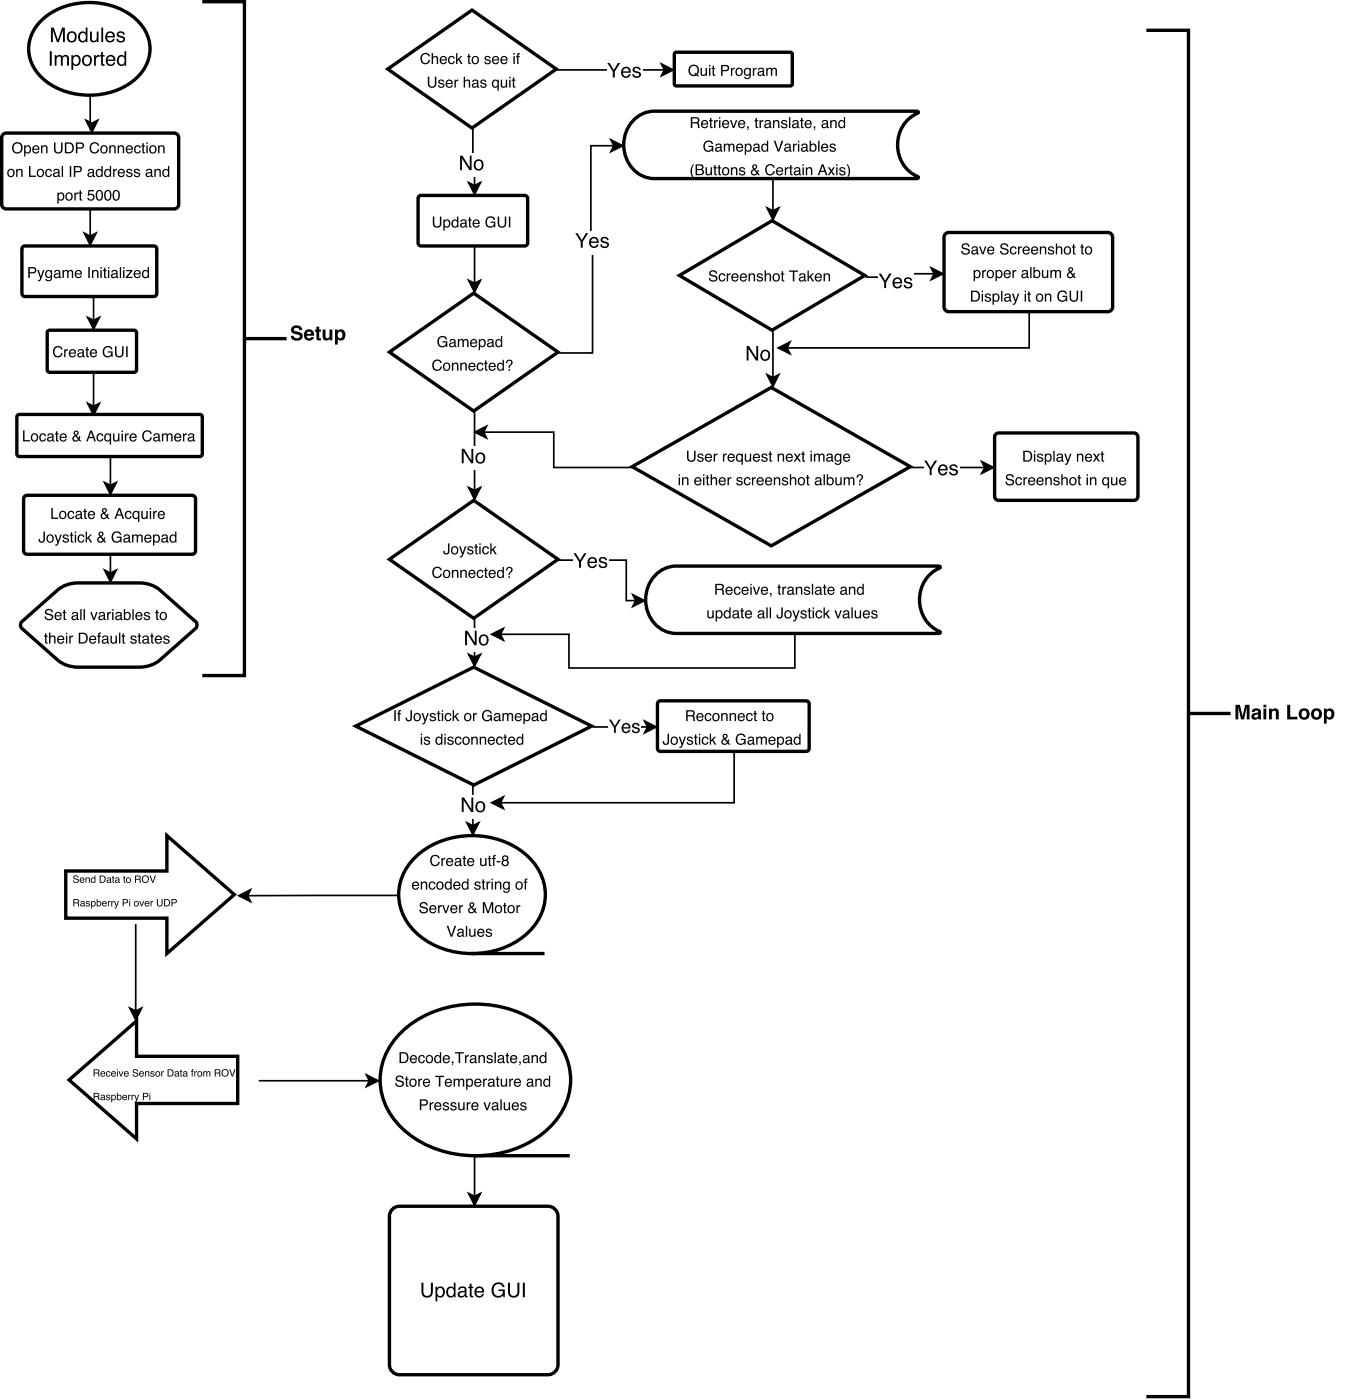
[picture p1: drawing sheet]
<svg xmlns="http://www.w3.org/2000/svg" width="283mm" height="293mm" viewBox="0 0 283 293" stroke-linecap="round" stroke-linejoin="round" font-family="sans-serif">
<path d="M18.9 19.9v7.1h.3v-1.2M18 25.2l1.2 .6 1.3-.6-1.3 2.5z" fill="none" stroke="#000" stroke-width=".35"/>
<path d="M18 25.2l1.2 .6 1.3-.6-1.3 2.5z" fill="#000"/>
<path d="M8.8 4.2a15.3 15.3 0 0 1 19.8 0 8.1 8.1 0 0 1-.9 12.9 15.5 15.5 0 0 1-18.9-.8 8 8 0 0 1 0-12.1z" fill="#fff"/>
<path d="M8.8 4.2a15.3 15.3 0 0 1 19.8 0 8.1 8.1 0 0 1-.9 12.9 15.5 15.5 0 0 1-18.9-.8 8 8 0 0 1 0-12.1z" fill="none" stroke="#000" stroke-width=".71" stroke-linecap="butt"/>
<g fill="#000">
<path d="M17.6 48.8l1.3 .6 1.2-.6-1.2 2.5z"/>
<path d="M10.4 10.7h.4v3.1h-.4zM11.4 11.5h.4v.4a.72 .72 0 0 1 1.3-.1 .73 .73 0 0 1 .8-.3 .73 .73 0 0 1 .5 .8v1.5h-.4v-1.6a.48 .48 0 0 0-.6-.4 .48 .48 0 0 0-.3 .7v1.3h-.4v-1.5a.46 .46 0 0 0-.4-.5 .46 .46 0 0 0-.5 .5v1.5h-.4zM15.5 12a.95 .95 0 0 0 .4 1.5 .89 .89 0 0 0 .6-.8 .89 .89 0 0 0-.6-.9zM14.9 11.6h.4v.2a.9 .9 0 0 1 1.1-.2 .9 .9 0 0 1 .5 1 .93 .93 0 0 1-.4 1.1 .93 .93 0 0 1-1.2-.2v1.1h-.4zM17.8 11.9a.83 .83 0 0 0-.2 1.1 .83 .83 0 0 0 1 .4 .95 .95 0 0 0-.4-1.6zM17.5 11.8a1.1 1.1 0 0 1 1.4 0 1.1 1.1 0 0 1 .2 1.4 1.05 1.05 0 0 1-1.4 .5 1.05 1.05 0 0 1-.5-1.3zM19.7 11.5h.3v.4l.4-.4h.4l-.1 .4a.57 .57 0 0 0-.6 .6v1.3h-.4zM21.2 10.9h.3v.6h.4v.3h-.4v1.5l.1 .1 .3 .1v.3a.53 .53 0 0 1-.7-.5v-1.5h-.3v-.3h.3zM22.4 11.8a1.01 1.01 0 0 1 1.3-.2 1.01 1.01 0 0 1 .5 1.2h-1.7a.63 .63 0 0 0 .5 .7 .63 .63 0 0 0 .8-.4h.3a1.04 1.04 0 0 1-1.3 .7 1.04 1.04 0 0 1-.6-1.4zM22.7 12l-.2 .5h1.3a.61 .61 0 0 0-.4-.6 .61 .61 0 0 0-.7 .1zM25 12a.81 .81 0 0 0-.1 1 .81 .81 0 0 0 .9 .4 .87 .87 0 0 0 .3-.9 .87 .87 0 0 0-.8-.6zM24.9 11.7l.7-.2 .5 .3v-1.1h.3v3.1h-.3v-.3a.91 .91 0 0 1-1.1 .2 .91 .91 0 0 1-.5-1l.1-.6z"/>
<path d="M10.7 5.8h.5l.9 2.6 .9-2.6h.6v3h-.4v-2.5l-.9 2.5h-.4l-.9-2.5 .1 2.5h-.4zM14.7 7a.83 .83 0 0 0-.3 1.1 .83 .83 0 0 0 1 .4 .95 .95 0 0 0-.4-1.6zM14.3 6.9a1.1 1.1 0 0 1 1.5-.1 1.1 1.1 0 0 1 .1 1.5 1.05 1.05 0 0 1-1.4 .5 1.05 1.05 0 0 1-.5-1.4zM16.9 7.1a.81 .81 0 0 0-.1 1 .81 .81 0 0 0 .9 .4 .87 .87 0 0 0 .3-1 .87 .87 0 0 0-.8-.6zM16.8 6.7l.7-.1 .4 .3v-1.1h.4v3h-.3v-.3a.91 .91 0 0 1-1.2 .3 .91 .91 0 0 1-.5-1l.1-.6zM18.8 6.6h.4v1.5a.52 .52 0 0 0 .6 .5 .52 .52 0 0 0 .4-.7l.1-1.3h.3v2.2h-.3v-.3a.77 .77 0 0 1-.9 .4 .77 .77 0 0 1-.6-.8zM21.2 5.8h.4v3h-.4zM22.3 6.9a1.01 1.01 0 0 1 1.2-.2 1.01 1.01 0 0 1 .5 1.1h-1.6a.63 .63 0 0 0 .5 .8 .63 .63 0 0 0 .7-.5h.4a1.04 1.04 0 0 1-1.4 .7 1.04 1.04 0 0 1-.6-1.4zM22.6 7.1l-.2 .4h1.3a.61 .61 0 0 0-.4-.6 .61 .61 0 0 0-.7 .2zM24.6 6.7a.89 .89 0 0 1 1.5 .5h-.3a.47 .47 0 0 0-.5-.3 .47 .47 0 0 0-.5 .4l.2 .1a.95 .95 0 0 1 1.2 1 .96 .96 0 0 1-1 .5 .96 .96 0 0 1-.8-.8h.3a.54 .54 0 0 0 .6 .5 .54 .54 0 0 0 .5-.5l-.2-.1a.97 .97 0 0 1-1.2-.9z"/>
</g>
<path d="M17.6 48.8l1.3 .6 1.2-.6-1.2 2.5zM19.2 43.9h-.3v5.5" fill="none" stroke="#000" stroke-width=".35"/>
<path d="M.6 28.1l.7-.2h35.1a.95 .95 0 0 1 1 .9v14a.95 .95 0 0 1-1 .9h-35.1a.95 .95 0 0 1-.9-.9v-14z" fill="#fff"/>
<path d="M.6 28.1l.7-.2h35.1a.95 .95 0 0 1 1 .9v14a.95 .95 0 0 1-1 .9h-35.1a.95 .95 0 0 1-.9-.9v-14z" fill="none" stroke="#000" stroke-width=".71" stroke-linecap="butt"/>
<g fill="#000">
<path d="M18.3 66.5l1.3 .6 1.2-.6-1.2 2.4z"/>
<path d="M2 35.7a.59 .59 0 0 0-.2 .8 .59 .59 0 0 0 .9 .2 .6 .6 0 0 0 0-.8 .6 .6 0 0 0-.7-.2zM1.7 35.6a.81 .81 0 0 1 1.2 .1 .81 .81 0 0 1-.2 1.1 .81 .81 0 0 1-1.1-.1l-.1-.7zM3.4 35.4h.3v.2a.59 .59 0 0 1 .6-.2 .59 .59 0 0 1 .4 .6v1h-.2v-1a.41 .41 0 0 0-.5-.4 .41 .41 0 0 0-.3 .6v.8h-.3zM6.1 34.8h.3v2h1.1v.2h-1.4zM8.2 35.7a.59 .59 0 0 0-.2 .8 .59 .59 0 0 0 .8 .2 .6 .6 0 0 0 .1-.8 .6 .6 0 0 0-.7-.2zM7.9 35.6a.81 .81 0 0 1 1.1 .1 .81 .81 0 0 1-.1 1.1 .81 .81 0 0 1-1.1-.1l-.1-.7zM9.7 35.6a.68 .68 0 0 1 .7-.2 .68 .68 0 0 1 .5 .5h-.3a.46 .46 0 0 0-.6-.3 .46 .46 0 0 0-.3 .7 .44 .44 0 0 0 .4 .5 .44 .44 0 0 0 .5-.3h.3a.75 .75 0 0 1-1 .6 .75 .75 0 0 1-.4-1.1zM11.4 36.5a.4 .4 0 0 0 .5 .3 .4 .4 0 0 0 .2-.6zM11.2 35.6a.74 .74 0 0 1 1.3 .2v1h.1v.2l-.1 .1a.47 .47 0 0 0-.7 0 .51 .51 0 0 1-.7-.4 .51 .51 0 0 1 .5-.6l.6-.1a.38 .38 0 0 0-.4-.4 .38 .38 0 0 0-.4 .3h-.2zM12.9 34.8h.3v2.2h-.3zM14.6 34.8h.3v2.2h-.3zM15.4 34.8h1.1a.66 .66 0 0 1 .6 .6 .66 .66 0 0 1-.6 .7h-.8v.9h-.3zM15.7 35v.8h.7a.4 .4 0 0 0 .4-.4 .4 .4 0 0 0-.4-.4zM18.6 36.5a.4 .4 0 0 0 .5 .3 .4 .4 0 0 0 .2-.6zM18.5 35.6a.74 .74 0 0 1 1.2 .2v1h.2v.2l-.2 .1a.47 .47 0 0 0-.7 0 .51 .51 0 0 1-.7-.4 .51 .51 0 0 1 .5-.6l.6-.1a.38 .38 0 0 0-.4-.4 .38 .38 0 0 0-.4 .3h-.2zM20.4 35.8a.58 .58 0 0 0-.1 .7 .58 .58 0 0 0 .8 .2 .57 .57 0 0 0 .1-.8 .57 .57 0 0 0-.8-.1zM20.3 35.5l.6-.1 .3 .2v-.8h.3v2.2h-.3v-.2a.76 .76 0 0 1-1 .1 .76 .76 0 0 1-.1-1.1zM22.2 35.8a.58 .58 0 0 0-.1 .7 .58 .58 0 0 0 .8 .2 .57 .57 0 0 0 .1-.8 .57 .57 0 0 0-.8-.1zM22.1 35.5l.6-.1 .3 .2v-.8h.3v2.2h-.3v-.2a.76 .76 0 0 1-1.1 .1 .76 .76 0 0 1 0-1.1zM23.7 35.4h.2v.3l.3-.3h.3v.2a.45 .45 0 0 0-.5 .5v.9h-.3zM24.8 35.6a.76 .76 0 0 1 1-.2 .76 .76 0 0 1 .3 .9h-1.2a.47 .47 0 0 0 .4 .5 .47 .47 0 0 0 .5-.3h.3a.81 .81 0 0 1-1.1 .5 .81 .81 0 0 1-.3-1.2zM25.1 35.7l-.2 .4h1l-.3-.5zM26.6 35.5a.67 .67 0 0 1 1.1 .4h-.3a.35 .35 0 0 0-.3-.3 .35 .35 0 0 0-.4 .3l.1 .1a.79 .79 0 0 1 .9 .8 .72 .72 0 0 1-.7 .3 .72 .72 0 0 1-.6-.6h.2a.4 .4 0 0 0 .5 .4 .4 .4 0 0 0 .3-.4v-.1a.75 .75 0 0 1-.9-.8zM28.2 35.5a.67 .67 0 0 1 1.1 .4h-.3a.35 .35 0 0 0-.3-.3 .35 .35 0 0 0-.4 .3l.1 .1a.79 .79 0 0 1 .9 .8 .72 .72 0 0 1-.8 .3 .72 .72 0 0 1-.5-.6h.2a.4 .4 0 0 0 .4 .4 .4 .4 0 0 0 .4-.4v-.1a.75 .75 0 0 1-.9-.8zM30.8 36.5a.4 .4 0 0 0 .5 .3 .4 .4 0 0 0 .2-.6zM30.6 35.6a.74 .74 0 0 1 1.2 .2l.1 1h.1v.2l-.1 .1a.47 .47 0 0 0-.7 0 .51 .51 0 0 1-.7-.4 .51 .51 0 0 1 .5-.6l.6-.1a.38 .38 0 0 0-.4-.4 .38 .38 0 0 0-.4 .3h-.3zM32.3 35.4h.3v.2a.59 .59 0 0 1 .7-.2 .59 .59 0 0 1 .4 .6v1h-.3v-1a.41 .41 0 0 0-.5-.4 .41 .41 0 0 0-.3 .6v.8h-.3zM34.4 35.8a.58 .58 0 0 0-.1 .7 .58 .58 0 0 0 .7 .2 .57 .57 0 0 0 .1-.8 .57 .57 0 0 0-.7-.1zM34.3 35.5l.5-.1 .4 .2v-.8h.2v2.2h-.2v-.2a.76 .76 0 0 1-1.1 .1 .76 .76 0 0 1-.1-1.1z"/>
<path d="M2.9 30a1.15 1.15 0 0 1 1.6 .3 1.15 1.15 0 0 1-.3 1.6 1.15 1.15 0 0 1-1.6-.3l-.1-.9zM3.1 30.3a.91 .91 0 0 0-.2 1.2 .91 .91 0 0 0 1.2 .3 .9 .9 0 0 0 .2-1.3 .9 .9 0 0 0-1.2-.2zM5.5 30.8a.58 .58 0 0 0-.2 .8 .58 .58 0 0 0 .8 .2 .58 .58 0 0 0 .1-.8 .58 .58 0 0 0-.7-.2zM5 30.5h.3v.2a.73 .73 0 0 1 1-.1 .73 .73 0 0 1 .2 1 .65 .65 0 0 1-.5 .5 .65 .65 0 0 1-.7-.2v.9h-.3zM7 30.7a.76 .76 0 0 1 .9-.2 .76 .76 0 0 1 .4 .9h-1.3a.47 .47 0 0 0 .4 .5 .47 .47 0 0 0 .6-.3h.2a.81 .81 0 0 1-1.1 .5 .81 .81 0 0 1-.3-1.3zM7.2 30.8l-.2 .3h1l-.3-.4zM8.6 30.4h.3v.3a.59 .59 0 0 1 .6-.3 .59 .59 0 0 1 .4 .6v1.1h-.2v-1a.41 .41 0 0 0-.5-.4 .41 .41 0 0 0-.3 .5v.9h-.3zM11.3 29.8h.3v1.4a.59 .59 0 0 0 .6 .7 .59 .59 0 0 0 .6-.7v-1.4h.3v1.3a.91 .91 0 0 1-.9 1.1 .91 .91 0 0 1-.9-1.1zM13.9 30.1v1.7h.5a.89 .89 0 0 0 .7-.8 .89 .89 0 0 0-.7-.9zM13.6 29.8h.9a1.15 1.15 0 0 1 1 1.2 1.15 1.15 0 0 1-1 1.1h-.9zM15.9 29.8h1a.66 .66 0 0 1 .7 .7 .66 .66 0 0 1-.7 .6h-.7v1h-.3zM16.2 30.1v.8h.6a.4 .4 0 0 0 .5-.4 .4 .4 0 0 0-.5-.4zM19 30.1a.99 .99 0 0 1 1-.3 .99 .99 0 0 1 .7 .7h-.3a.73 .73 0 0 0-.9-.4 .73 .73 0 0 0-.4 .9 .72 .72 0 0 0 .5 .9 .72 .72 0 0 0 .9-.6h.3a1.06 1.06 0 0 1-1.4 .8 1.06 1.06 0 0 1-.6-1.5zM21.5 30.7a.59 .59 0 0 0-.2 .9 .59 .59 0 0 0 .8 .1 .6 .6 0 0 0 .1-.8 .6 .6 0 0 0-.7-.2zM21.2 30.6a.81 .81 0 0 1 1.2 .2 .81 .81 0 0 1-.2 1.1 .81 .81 0 0 1-1.1-.1l-.1-.8zM22.9 30.4h.2v.3a.59 .59 0 0 1 .7-.3 .59 .59 0 0 1 .4 .6v1.1h-.3v-1a.41 .41 0 0 0-.5-.4 .41 .41 0 0 0-.3 .5v.9h-.2zM24.6 30.4h.3v.3a.59 .59 0 0 1 .7-.3 .59 .59 0 0 1 .4 .6v1.1h-.3v-1a.41 .41 0 0 0-.5-.4 .41 .41 0 0 0-.3 .5v.9h-.3zM26.5 30.7a.76 .76 0 0 1 .9-.2 .76 .76 0 0 1 .4 .9h-1.2a.47 .47 0 0 0 .4 .5 .47 .47 0 0 0 .5-.3h.3a.81 .81 0 0 1-1.2 .5 .81 .81 0 0 1-.2-1.3zM26.7 30.8l-.1 .3h.9l-.3-.4zM28.3 30.6a.68 .68 0 0 1 .7-.2 .68 .68 0 0 1 .5 .6h-.3a.46 .46 0 0 0-.6-.3 .46 .46 0 0 0-.3 .6 .44 .44 0 0 0 .4 .6 .44 .44 0 0 0 .5-.4h.3a.75 .75 0 0 1-1 .6 .75 .75 0 0 1-.4-1.1zM29.8 30h.3v.4h.2v.3h-.2v1.1l.2 .1v.2a.4 .4 0 0 1-.5-.3v-1.1h-.2v-.3h.2zM30.6 30.5h.3v1.6h-.3zM30.6 29.8h.3v.3h-.3zM31.7 30.7a.59 .59 0 0 0-.2 .9 .59 .59 0 0 0 .9 .1 .6 .6 0 0 0 .1-.8 .6 .6 0 0 0-.8-.2zM31.4 30.6a.81 .81 0 0 1 1.2 .2 .81 .81 0 0 1-.1 1.1 .81 .81 0 0 1-1.2-.1l-.1-.8zM33.1 30.4h.3v.3a.59 .59 0 0 1 .6-.3 .59 .59 0 0 1 .4 .6v1.1h-.2v-1a.41 .41 0 0 0-.5-.4 .41 .41 0 0 0-.3 .5v.9h-.3z"/>
<path d="M12.4 40.7a.58 .58 0 0 0-.1 .7 .58 .58 0 0 0 .7 .2 .58 .58 0 0 0 .2-.7 .58 .58 0 0 0-.8-.2zM12 40.3h.3v.2a.73 .73 0 0 1 1-.1 .73 .73 0 0 1 .1 1 .65 .65 0 0 1-.4 .6 .65 .65 0 0 1-.7-.2v.8h-.3zM14.2 40.6a.59 .59 0 0 0-.2 .8 .59 .59 0 0 0 .8 .2 .6 .6 0 0 0 .1-.8 .6 .6 0 0 0-.7-.2zM13.9 40.5a.81 .81 0 0 1 1.1 .1 .81 .81 0 0 1-.1 1.2 .81 .81 0 0 1-1.1-.2l-.1-.7zM15.6 40.3h.2v.3l.3-.3h.3v.3a.45 .45 0 0 0-.6 .4v1h-.2zM16.7 39.9h.2v.4h.3v.2h-.3v1.1l.3 .2v.2a.4 .4 0 0 1-.5-.4v-1.1h-.3v-.2h.3zM18.5 39.8h1.2v.3h-1l-.1 .6a.76 .76 0 0 1 1.1 .3 .76 .76 0 0 1-.5 1.1 .76 .76 0 0 1-.9-.7h.3a.48 .48 0 0 0 .7 .2 .48 .48 0 0 0 0-.7 .48 .48 0 0 0-.7 .1h-.3zM20.3 40a.8 .8 0 0 1 1-.1 .8 .8 0 0 1 .3 1 .81 .81 0 0 1-.4 1 .81 .81 0 0 1-1-.2l-.2-1zM20.5 40.1a1.19 1.19 0 0 0 .3 1.7 1.17 1.17 0 0 0 .3-1.7l-.3-.1zM22 40a.8 .8 0 0 1 1-.1 .8 .8 0 0 1 .3 1 .81 .81 0 0 1-.3 1 .81 .81 0 0 1-1-.2l-.2-1zM22.3 40.1a1.19 1.19 0 0 0 .2 1.7 1.17 1.17 0 0 0 .3-1.7l-.2-.1zM23.8 40a.8 .8 0 0 1 1-.1 .8 .8 0 0 1 .3 1 .81 .81 0 0 1-.3 1 .81 .81 0 0 1-1.1-.2l-.1-1zM24.1 40.1a1.19 1.19 0 0 0 .2 1.7 1.17 1.17 0 0 0 .3-1.7l-.3-.1z"/>
</g>
<path d="M18.3 66.5l1.3 .6 1.2-.6-1.2 2.4zM18.9 62.3h.7v4.8" fill="none" stroke="#000" stroke-width=".35"/>
<path d="M4.8 51.7l.4-.2h27a.64 .64 0 0 1 .6 .6v9.4a.64 .64 0 0 1-.6 .6h-27a.64 .64 0 0 1-.6-.6v-9.4z" fill="#fff"/>
<path d="M4.8 51.7l.4-.2h27a.64 .64 0 0 1 .6 .6v9.4a.64 .64 0 0 1-.6 .6h-27a.64 .64 0 0 1-.6-.6v-9.4z" fill="none" stroke="#000" stroke-width=".71" stroke-linecap="butt"/>
<g fill="#000">
<path d="M18.3 84.4l1.3 .7 1.2-.7-1.2 2.5z"/>
<path d="M5.9 55.9h1a.66 .66 0 0 1 .7 .7 .66 .66 0 0 1-.7 .6h-.7v1h-.3zM6.2 56.2v.8h.6a.4 .4 0 0 0 .5-.4 .4 .4 0 0 0-.5-.4zM7.8 56.5h.3l.5 1.4 .4-1.4h.3l-.7 1.8a.55 .55 0 0 1-.7 .6v-.3h.3l.2-.3zM9.6 56.8l.5-.3 .5 .3v-.2h.3v1.5a.73 .73 0 0 1-.5 .8 .73 .73 0 0 1-.9-.5h.3a.48 .48 0 0 0 .6 .2 .48 .48 0 0 0 .2-.6 .72 .72 0 0 1-.9 .1 .72 .72 0 0 1-.2-1zM9.9 56.9a.55 .55 0 0 0-.2 .8 .55 .55 0 0 0 .9 0 .55 .55 0 0 0 0-.7 .55 .55 0 0 0-.7-.1zM11.6 57.6a.4 .4 0 0 0 .5 .4 .4 .4 0 0 0 .2-.6zM11.4 56.7a.74 .74 0 0 1 1.2 .3v1h.2v.2h-.1a.47 .47 0 0 0-.8 0 .51 .51 0 0 1-.7-.3 .51 .51 0 0 1 .6-.6l.5-.2a.38 .38 0 0 0-.3-.4 .38 .38 0 0 0-.4 .4h-.3zM13.1 56.5h.3v.3a.54 .54 0 0 1 .9 0 .55 .55 0 0 1 .6-.3 .55 .55 0 0 1 .4 .6v1.1h-.3v-1.3l-.3-.1-.3 .2-.1 1.2h-.2v-1.1a.38 .38 0 0 0-.5-.3 .38 .38 0 0 0-.2 .5v.9h-.3zM15.8 56.8a.76 .76 0 0 1 1-.2 .76 .76 0 0 1 .3 .9h-1.2a.47 .47 0 0 0 .4 .5 .47 .47 0 0 0 .5-.3h.3a.81 .81 0 0 1-1.1 .5 .81 .81 0 0 1-.3-1.3zM16.1 56.9l-.2 .3h1l-.3-.4zM18.5 55.9h.3v2.3h-.3zM19.2 56.5h.3v.3a.59 .59 0 0 1 .7-.3 .59 .59 0 0 1 .4 .6v1.1h-.3v-1a.41 .41 0 0 0-.5-.4 .41 .41 0 0 0-.3 .5v.9h-.3zM21 56.6h.3v1.6h-.3zM21 55.9h.3v.3h-.3zM21.8 56.1h.3v.4h.2v.3h-.2v1.1l.2 .1v.2a.4 .4 0 0 1-.5-.3v-1.1h-.3v-.3h.3zM22.6 56.6h.3v1.6h-.3zM22.6 55.9h.3v.3h-.3zM23.5 57.6a.4 .4 0 0 0 .6 .4 .4 .4 0 0 0 .2-.6zM23.4 56.7a.74 .74 0 0 1 1.2 .3v1h.2v.2h-.2a.47 .47 0 0 0-.7 0 .51 .51 0 0 1-.7-.3 .51 .51 0 0 1 .5-.6l.6-.2a.38 .38 0 0 0-.3-.4 .38 .38 0 0 0-.4 .4h-.3zM25.1 55.9h.2v2.3h-.2zM25.8 56.6h.2v1.6h-.2zM25.8 55.9h.2v.3h-.2zM26.4 56.5h1.3v.3l-1 1.2h1v.2h-1.4v-.2l1-1.2h-.9zM28.2 56.8a.76 .76 0 0 1 .9-.2 .76 .76 0 0 1 .4 .9h-1.2a.47 .47 0 0 0 .3 .5 .47 .47 0 0 0 .6-.3h.2a.81 .81 0 0 1-1.1 .5 .81 .81 0 0 1-.3-1.3zM28.4 56.9l-.1 .3h.9l-.3-.4zM30.1 56.9a.58 .58 0 0 0-.1 .8 .58 .58 0 0 0 .8 .2 .57 .57 0 0 0 .1-.8 .57 .57 0 0 0-.8-.2zM30 56.6l.6-.1 .3 .3v-.9h.3v2.3h-.3v-.2a.76 .76 0 0 1-1.1 0 .76 .76 0 0 1 0-1z"/>
</g>
<path d="M19.6 78.1v7M18.3 84.4l1.3 .7 1.2-.7-1.2 2.5z" fill="none" stroke="#000" stroke-width=".35"/>
<path d="M10 69.4l.4-.3 17.9 .1 .3 .5-.1 8-.5 .3-17.9-.1-.2-.5z" fill="#fff"/>
<path d="M10 69.4l.4-.3 17.9 .1 .3 .5-.1 8-.5 .3-17.9-.1-.2-.5z" fill="none" stroke="#000" stroke-width=".71" stroke-linecap="butt"/>
<g fill="#000">
<path d="M21.9 101l1.2 .6 1.2-.6-1.2 2.5z"/>
<path d="M11.3 72.8a.99 .99 0 0 1 1-.3 .99 .99 0 0 1 .8 .7h-.3a.73 .73 0 0 0-1-.4 .73 .73 0 0 0-.4 .9 .72 .72 0 0 0 .5 .9 .72 .72 0 0 0 .9-.6h.3a1.06 1.06 0 0 1-1.4 .8 1.06 1.06 0 0 1-.6-1.5zM13.4 73.1h.3v.3l.3-.3h.2v.3a.45 .45 0 0 0-.5 .4v1h-.3zM14.6 73.3a.76 .76 0 0 1 .9-.1 .76 .76 0 0 1 .4 .8h-1.2a.47 .47 0 0 0 .3 .6 .47 .47 0 0 0 .6-.3h.3a.81 .81 0 0 1-1.2 .5 .81 .81 0 0 1-.2-1.3zM14.8 73.5l-.1 .3h.9l-.3-.4zM16.5 74.2a.4 .4 0 0 0 .5 .4 .4 .4 0 0 0 .2-.6zM16.3 73.3a.74 .74 0 0 1 1.3 .2v1l.1 .1v.2h-.1a.47 .47 0 0 0-.7 0 .51 .51 0 0 1-.7-.4 .51 .51 0 0 1 .5-.6l.6-.1a.38 .38 0 0 0-.4-.4 .38 .38 0 0 0-.4 .3h-.2zM18.1 72.7h.2v.4h.3v.3h-.3v1l.3 .2v.2a.4 .4 0 0 1-.5-.3v-1.1h-.3v-.3h.3zM19 73.3a.76 .76 0 0 1 .9-.1 .76 .76 0 0 1 .4 .8h-1.2a.47 .47 0 0 0 .4 .6 .47 .47 0 0 0 .5-.3h.3a.81 .81 0 0 1-1.2 .5 .81 .81 0 0 1-.2-1.3zM19.2 73.5l-.1 .3h.9l-.3-.4zM21.8 72.8a1.02 1.02 0 0 1 1.7 .4h-.3a.75 .75 0 0 0-.9-.4 .75 .75 0 0 0-.5 .9 .75 .75 0 0 0 .7 .9 .75 .75 0 0 0 .8-.8h-.7v-.2h1v1.2h-.2l-.1-.3a1.09 1.09 0 0 1-1.5 .1 1.09 1.09 0 0 1-.2-1.4zM24.1 72.5h.3v1.4a.59 .59 0 0 0 .6 .7 .59 .59 0 0 0 .5-.7v-1.4h.4v1.3a.91 .91 0 0 1-.9 1 .91 .91 0 0 1-.9-1zM26.4 72.5h.3v2.3h-.3z"/>
</g>
<path d="M23.1 95.8v5.8M21.9 101l1.2 .6 1.2-.6-1.2 2.5z" fill="none" stroke="#000" stroke-width=".35"/>
<path d="M3.6 87l.5-.2h37.7l.5 .2v.3v7.8v.2l-.5 .3h-37.7l-.5-.3-.1-.2z" fill="#fff"/>
<path d="M3.6 87l.5-.2h37.7l.5 .2v.3v7.8v.2l-.5 .3h-37.7l-.5-.3-.1-.2z" fill="none" stroke="#000" stroke-width=".71" stroke-linecap="butt"/>
<g fill="#000">
<path d="M21.9 119.4l1.2 .6 1.2-.6-1.2 2.4z"/>
<path d="M4.8 90.2h.3v2h1.2v.2h-1.5zM6.9 91a.59 .59 0 0 0-.2 .9 .59 .59 0 0 0 .9 .1 .6 .6 0 0 0 .1-.7 .6 .6 0 0 0-.8-.3zM6.7 91a.81 .81 0 0 1 1.1 .1 .81 .81 0 0 1-.1 1.1 .81 .81 0 0 1-1.2-.1v-.7zM8.4 91a.68 .68 0 0 1 .7-.3 .68 .68 0 0 1 .5 .6h-.2a.46 .46 0 0 0-.7-.3 .46 .46 0 0 0-.2 .6 .44 .44 0 0 0 .3 .6 .44 .44 0 0 0 .6-.4h.2a.75 .75 0 0 1-.9 .6 .75 .75 0 0 1-.5-1zM10.2 91.8a.4 .4 0 0 0 .5 .4 .4 .4 0 0 0 .2-.6zM10 90.9a.74 .74 0 0 1 1.2 .3v1h.2v.2l-.1 .1a.47 .47 0 0 0-.8 0 .51 .51 0 0 1-.7-.4 .51 .51 0 0 1 .6-.6l.5-.2a.38 .38 0 0 0-.3-.4 .38 .38 0 0 0-.4 .4h-.3zM11.7 90.3h.3v.5h.3v.2h-.3v1.1l.3 .1v.2a.4 .4 0 0 1-.6-.3v-1.1h-.2v-.2h.2zM12.7 91a.76 .76 0 0 1 .9-.2 .76 .76 0 0 1 .4 .9h-1.2a.47 .47 0 0 0 .3 .5 .47 .47 0 0 0 .6-.3h.3a.81 .81 0 0 1-1.2 .5 .81 .81 0 0 1-.2-1.2zM12.9 91.1l-.1 .4h.9l-.3-.5zM15.7 90.5v.1a.28 .28 0 0 0 .2 .3 .28 .28 0 0 0 .3-.2 .28 .28 0 0 0-.3-.3zM15.5 91.6a.45 .45 0 0 0 .2 .6 .45 .45 0 0 0 .6-.2l-.5-.6zM15.6 90.3a.55 .55 0 0 1 .8 .1 .55 .55 0 0 1-.4 .8l.5 .5 .1-.3h.2l-.2 .5 .4 .5h-.3l-.2-.2a.71 .71 0 0 1-1.2 .1 .71 .71 0 0 1 .3-1.1l-.2-.5zM19.1 90.5l-.4 1h.7zM18.9 90.2h.3l.9 2.2h-.4l-.2-.7h-.9l-.2 .7h-.4zM20.4 91a.68 .68 0 0 1 .7-.3 .68 .68 0 0 1 .5 .6h-.2a.46 .46 0 0 0-.7-.3 .46 .46 0 0 0-.2 .6 .44 .44 0 0 0 .3 .6 .44 .44 0 0 0 .6-.4h.2a.75 .75 0 0 1-1 .6 .75 .75 0 0 1-.4-1zM22.2 91.1a.59 .59 0 0 0-.1 .8 .59 .59 0 0 0 .7 .2 .58 .58 0 0 0 .2-.8 .58 .58 0 0 0-.8-.2zM22 91l.5-.3 .5 .3v-.2h.3v2.3h-.3v-.9a.72 .72 0 0 1-1 .1 .72 .72 0 0 1-.2-.9zM23.7 90.8h.2v1.1a.42 .42 0 0 0 .6 .3 .42 .42 0 0 0 .2-.6v-.8h.3v1.6h-.3v-.2a.58 .58 0 0 1-.6 .3 .58 .58 0 0 1-.4-.6zM25.4 90.8h.3v1.6h-.3zM25.4 90.2h.3v.3h-.3zM26.1 90.8h.3v.3l.3-.3 .2-.1v.3a.45 .45 0 0 0-.5 .5v.9h-.3zM27.3 91a.76 .76 0 0 1 .9-.2 .76 .76 0 0 1 .4 .9h-1.2a.47 .47 0 0 0 .3 .5 .47 .47 0 0 0 .6-.3h.3a.81 .81 0 0 1-1.2 .5 .81 .81 0 0 1-.2-1.2zM27.5 91.1l-.1 .4h.9l-.3-.5zM30 90.4a.99 .99 0 0 1 1-.3 .99 .99 0 0 1 .8 .7h-.3a.73 .73 0 0 0-1-.4 .73 .73 0 0 0-.4 .9 .72 .72 0 0 0 .5 .9 .72 .72 0 0 0 .9-.6h.3a1.06 1.06 0 0 1-1.4 .8 1.06 1.06 0 0 1-.6-1.5zM32.4 91.8a.4 .4 0 0 0 .5 .4 .4 .4 0 0 0 .2-.6zM32.2 90.9a.74 .74 0 0 1 1.2 .3v1h.2v.2l-.1 .1a.47 .47 0 0 0-.8 0 .51 .51 0 0 1-.7-.4 .51 .51 0 0 1 .6-.6l.5-.2a.38 .38 0 0 0-.3-.4 .38 .38 0 0 0-.4 .4h-.3zM33.9 90.8h.3v.2a.54 .54 0 0 1 .9 0 .55 .55 0 0 1 .6-.2 .55 .55 0 0 1 .4 .5v1.1h-.3v-1.3l-.3-.1-.3 .2-.1 1.2h-.2v-1.1a.38 .38 0 0 0-.5-.3 .38 .38 0 0 0-.2 .5v.9h-.3zM36.6 91a.76 .76 0 0 1 1-.2 .76 .76 0 0 1 .3 .9h-1.2a.47 .47 0 0 0 .4 .5 .47 .47 0 0 0 .5-.3h.3a.81 .81 0 0 1-1.1 .5 .81 .81 0 0 1-.3-1.2zM36.9 91.1l-.2 .4h1l-.3-.5zM38.3 90.8h.3v.3l.3-.3 .2-.1v.3a.45 .45 0 0 0-.5 .5v.9h-.3zM39.6 91.8a.4 .4 0 0 0 .5 .4 .4 .4 0 0 0 .2-.6zM39.4 90.9a.74 .74 0 0 1 1.2 .3v1h.2v.2l-.1 .1a.47 .47 0 0 0-.7 0 .51 .51 0 0 1-.7-.4 .51 .51 0 0 1 .5-.6l.6-.2a.38 .38 0 0 0-.4-.4 .38 .38 0 0 0-.4 .4h-.3z"/>
</g>
<path d="M21.9 119.4l1.2 .6 1.2-.6-1.2 2.4zM23.1 116.2v3.8" fill="none" stroke="#000" stroke-width=".35"/>
<path d="M5.2 103.9l.5-.2h34.5a.74 .74 0 0 1 .7 .8v10.8a.74 .74 0 0 1-.7 .8h-34.5a.74 .74 0 0 1-.8-.8v-10.8z" fill="#fff"/>
<path d="M5.2 103.9l.5-.2h34.5a.74 .74 0 0 1 .7 .8v10.8a.74 .74 0 0 1-.7 .8h-34.5a.74 .74 0 0 1-.8-.8v-10.8z" fill="none" stroke="#000" stroke-width=".71" stroke-linecap="butt"/>
<g fill="#000">
<path d="M9.1 111.3h.3v1.6a.66 .66 0 0 1-.7 .8 .66 .66 0 0 1-.6-.8h.3a.37 .37 0 0 0 .2 .5 .37 .37 0 0 0 .5-.3zM10.2 112.2a.59 .59 0 0 0-.2 .9 .59 .59 0 0 0 .9 .1 .6 .6 0 0 0 .1-.8 .6 .6 0 0 0-.8-.2zM9.9 112.1a.81 .81 0 0 1 1.2 .1 .81 .81 0 0 1-.2 1.2 .81 .81 0 0 1-1.1-.1l-.1-.8zM11.4 111.9h.3l.5 1.4 .4-1.4h.3l-.6 1.8a.55 .55 0 0 1-.7 .6v-.3h.2l.2-.4zM13.3 112a.67 .67 0 0 1 1.1 .4h-.3a.35 .35 0 0 0-.3-.3 .35 .35 0 0 0-.4 .3l.1 .1a.79 .79 0 0 1 .9 .8 .72 .72 0 0 1-.8 .4 .72 .72 0 0 1-.5-.6h.2a.4 .4 0 0 0 .5 .3 .4 .4 0 0 0 .3-.3v-.1a.75 .75 0 0 1-.9-.9zM14.8 111.5h.3v.4h.3v.3h-.3v1l.3 .2v.2a.4 .4 0 0 1-.6-.3v-1.1h-.2v-.3h.2zM15.6 111.9h.3v1.7h-.3zM15.6 111.3h.3v.3h-.3zM16.4 112.1a.68 .68 0 0 1 .8-.2 .68 .68 0 0 1 .5 .6h-.3a.46 .46 0 0 0-.6-.3 .46 .46 0 0 0-.3 .6 .44 .44 0 0 0 .3 .6 .44 .44 0 0 0 .6-.4h.3a.75 .75 0 0 1-1 .6 .75 .75 0 0 1-.4-1.1zM17.9 111.3h.3v1.3l.7-.7h.4l-.7 .7 .7 1h-.4l-.5-.8-.2 .2v.6h-.3zM20.9 111.7a.28 .28 0 0 0 .2 .4 .28 .28 0 0 0 .3-.2 .28 .28 0 0 0-.2-.3zM20.7 112.7a.45 .45 0 0 0 .2 .7 .45 .45 0 0 0 .6-.3l-.5-.6zM20.8 111.5a.55 .55 0 0 1 .8 .1 .55 .55 0 0 1-.3 .8l.4 .5 .1-.4h.2l-.2 .6 .4 .5h-.3l-.2-.3a.71 .71 0 0 1-1.2 .2 .71 .71 0 0 1 .3-1.2l-.2-.5zM23.7 111.6a1.02 1.02 0 0 1 1.7 .4h-.3a.75 .75 0 0 0-.9-.4 .75 .75 0 0 0-.5 .9 .75 .75 0 0 0 .6 .9 .75 .75 0 0 0 .8-.8h-.7v-.2h1v1.2h-.2v-.3a1.09 1.09 0 0 1-1.5 .1 1.09 1.09 0 0 1-.3-1.4zM26.1 113a.4 .4 0 0 0 .5 .4 .4 .4 0 0 0 .2-.6zM26 112.1a.74 .74 0 0 1 1.2 .3v.9l.2 .1v.2h-.2a.47 .47 0 0 0-.7 0 .51 .51 0 0 1-.7-.3 .51 .51 0 0 1 .5-.7l.6-.1a.38 .38 0 0 0-.4-.4 .38 .38 0 0 0-.4 .3h-.2zM27.6 111.9h.3v.3a.54 .54 0 0 1 .9 0 .55 .55 0 0 1 .7-.3 .55 .55 0 0 1 .4 .6v1.1h-.3v-1.3l-.3-.1-.4 .2v1.2h-.3v-1.1a.38 .38 0 0 0-.5-.4 .38 .38 0 0 0-.2 .6v.9h-.3zM30.4 112.1a.76 .76 0 0 1 .9-.1 .76 .76 0 0 1 .4 .9h-1.2a.47 .47 0 0 0 .3 .5 .47 .47 0 0 0 .6-.3h.3a.81 .81 0 0 1-1.2 .5 .81 .81 0 0 1-.2-1.3zM30.6 112.3l-.1 .3h.9l-.3-.4zM32.4 112.3a.58 .58 0 0 0-.1 .8 .58 .58 0 0 0 .8 .1 .58 .58 0 0 0 .1-.7 .58 .58 0 0 0-.8-.2zM32 111.9h.3v.3a.73 .73 0 0 1 1-.1 .73 .73 0 0 1 .1 1 .65 .65 0 0 1-.4 .5 .65 .65 0 0 1-.7-.2v.9h-.3zM34 113a.4 .4 0 0 0 .6 .4 .4 .4 0 0 0 .2-.6zM33.9 112.1a.74 .74 0 0 1 1.2 .3v.9l.2 .1v.2h-.1a.47 .47 0 0 0-.8 0 .51 .51 0 0 1-.7-.3 .51 .51 0 0 1 .5-.7l.6-.1a.38 .38 0 0 0-.3-.4 .38 .38 0 0 0-.4 .3h-.3zM35.9 112.3a.58 .58 0 0 0-.1 .8 .58 .58 0 0 0 .7 .1 .57 .57 0 0 0 .1-.7 .57 .57 0 0 0-.7-.2zM35.8 112l.5-.1 .4 .2v-.8h.2v2.3h-.2v-.2a.76 .76 0 0 1-1.1 0 .76 .76 0 0 1-.1-1z"/>
<path d="M10.7 106.4h.4v2h1.1v.3h-1.5zM12.9 107.3a.59 .59 0 0 0-.2 .8 .59 .59 0 0 0 .8 .2 .6 .6 0 0 0 .1-.8 .6 .6 0 0 0-.7-.2zM12.6 107.2a.81 .81 0 0 1 1.1 .1 .81 .81 0 0 1-.1 1.2 .81 .81 0 0 1-1.2-.2v-.7zM14.3 107.2a.68 .68 0 0 1 .8-.2 .68 .68 0 0 1 .4 .6h-.2a.46 .46 0 0 0-.6-.4 .46 .46 0 0 0-.3 .7 .44 .44 0 0 0 .3 .6 .44 .44 0 0 0 .6-.4h.2a.75 .75 0 0 1-.9 .6 .75 .75 0 0 1-.5-1.1zM16.1 108.1a.4 .4 0 0 0 .5 .3 .4 .4 0 0 0 .2-.6zM15.9 107.2a.74 .74 0 0 1 1.2 .2v1l.2 .1v.2h-.1a.47 .47 0 0 0-.7 0 .51 .51 0 0 1-.8-.4 .51 .51 0 0 1 .6-.6l.5-.1a.38 .38 0 0 0-.3-.4 .38 .38 0 0 0-.4 .3h-.3zM17.6 106.5h.3v.5h.3v.2h-.3v1.1l.3 .1v.3a.4 .4 0 0 1-.6-.4v-1.1h-.2v-.2h.2zM18.6 107.2a.76 .76 0 0 1 .9-.1 .76 .76 0 0 1 .4 .8h-1.2a.47 .47 0 0 0 .3 .6 .47 .47 0 0 0 .6-.4h.3a.81 .81 0 0 1-1.2 .5 .81 .81 0 0 1-.2-1.2zM18.8 107.3l-.1 .4h.9l-.3-.5zM21.6 106.7v.1a.28 .28 0 0 0 .2 .4 .28 .28 0 0 0 .3-.3 .28 .28 0 0 0-.2-.3zM21.4 107.8a.45 .45 0 0 0 .2 .6 .45 .45 0 0 0 .6-.2l-.5-.6zM21.5 106.5a.55 .55 0 0 1 .8 .1 .55 .55 0 0 1-.3 .8l.4 .5 .1-.3h.2l-.2 .6 .5 .5h-.4l-.2-.3a.71 .71 0 0 1-1.2 .1 .71 .71 0 0 1 .4-1.1l-.3-.5zM25 106.7l-.4 1h.7zM24.8 106.4h.4l.8 2.3h-.4l-.2-.7h-.9l-.2 .7h-.3zM26.3 107.2a.68 .68 0 0 1 .8-.2 .68 .68 0 0 1 .4 .6h-.2a.46 .46 0 0 0-.6-.4 .46 .46 0 0 0-.3 .7 .44 .44 0 0 0 .3 .6 .44 .44 0 0 0 .6-.4h.2a.75 .75 0 0 1-.9 .6 .75 .75 0 0 1-.5-1.1zM28.1 107.4a.59 .59 0 0 0-.1 .7 .59 .59 0 0 0 .7 .2 .58 .58 0 0 0 .2-.7 .58 .58 0 0 0-.8-.2zM27.9 107.2l.5-.2 .5 .2v-.2h.3v2.3h-.3v-.8a.72 .72 0 0 1-1 .1 .72 .72 0 0 1-.2-1zM29.6 107h.3v1.1a.42 .42 0 0 0 .5 .3 .42 .42 0 0 0 .2-.6v-.8h.3v1.7h-.3v-.3a.58 .58 0 0 1-.6 .3 .58 .58 0 0 1-.4-.6zM31.3 107h.3v1.7h-.3zM31.3 106.4h.3v.3h-.3zM32.1 107h.2v.3l.3-.3h.3v.3a.45 .45 0 0 0-.6 .4v1h-.2zM33.2 107.2a.76 .76 0 0 1 .9-.1 .76 .76 0 0 1 .4 .8h-1.2a.47 .47 0 0 0 .4 .6 .47 .47 0 0 0 .5-.4h.3a.81 .81 0 0 1-1.2 .5 .81 .81 0 0 1-.2-1.2zM33.4 107.3l-.1 .4h.9l-.3-.5z"/>
</g>
<path d="M4.4 130.3l8.2-7.1 1.7-.8 2-.3h12.9l2 .3 1.2 .4 1 .7 7.7 6.8a1.17 1.17 0 0 1 0 1.2l-8.1 7.1-1.8 .8-2 .3h-12.9l-2-.3-1.2-.5-1-.7-7.7-6.7a1.16 1.16 0 0 1 0-1.2z" fill="#fff"/>
<path d="M42.3 .4h8.9v141.1h-8.9M51.2 70.9h8.8M4.4 130.3l8.2-7.1 1.7-.8 2-.3h12.9l2 .3 1.2 .4 1 .7 7.7 6.8a1.17 1.17 0 0 1 0 1.2l-8.1 7.1-1.8 .8-2 .3h-12.9l-2-.3-1.2-.5-1-.7-7.7-6.7a1.16 1.16 0 0 1 0-1.2z" fill="none" stroke="#000" stroke-width=".71" stroke-linecap="butt"/>
<g fill="#000">
<path d="M138.4 13.4l2.5 1.2-2.5 1.3 .6-1.3z"/>
<path d="M61.2 68.4a1.26 1.26 0 0 1 2.1 .7h-.7a.56 .56 0 0 0-.5-.4 .56 .56 0 0 0-.6 .5l.1 .1a1.98 1.98 0 0 1 1.7 .8 1.24 1.24 0 0 1-.7 1.2 1.24 1.24 0 0 1-1.4-.2l-.3-.8h.6a.63 .63 0 0 0 .6 .5 .63 .63 0 0 0 .6-.5l-.1-.1a2.26 2.26 0 0 1-1.7-.9v-.5zM64.3 69.6l-.1 .3h.9l-.3-.4zM63.9 69.3a1.09 1.09 0 0 1 1.3-.2 1.09 1.09 0 0 1 .5 1.2h-1.5a.49 .49 0 0 0 .3 .5 .49 .49 0 0 0 .6-.2h.6a1.14 1.14 0 0 1-1.6 .6 1.14 1.14 0 0 1-.4-1.7zM66.2 68.4h.6v.6h.4v.4h-.4v1.4h.4v.5l-.8-.1-.2-.2v-1.6h-.3v-.4h.3zM67.5 69h.6v1.4a.43 .43 0 0 0 .5 .4 .43 .43 0 0 0 .4-.6v-1.2h.6v2.3h-.6v-.3a.8 .8 0 0 1-1 .3 .8 .8 0 0 1-.5-.9zM70.8 69.6a.65 .65 0 0 0-.2 .8 .65 .65 0 0 0 .8 .3 .65 .65 0 0 0 .3-.8 .65 .65 0 0 0-.9-.3zM70.1 69h.6v.3a.91 .91 0 0 1 1.1-.3 .91 .91 0 0 1 .5 1.1 .92 .92 0 0 1-.5 1.1 .92 .92 0 0 1-1.1-.2v1.1h-.6z"/>
<path d="M9.4 132.6h.3v.5h.3v.2h-.3v1.1l.3 .1v.3a.4 .4 0 0 1-.6-.4v-1.1h-.2v-.2h.2zM10.3 132.5h.2v.8a.59 .59 0 0 1 .7-.2 .59 .59 0 0 1 .4 .6v1.1h-.3v-1.1a.41 .41 0 0 0-.5-.4 .41 .41 0 0 0-.3 .6v.9h-.2zM12.2 133.3a.76 .76 0 0 1 .9-.1 .76 .76 0 0 1 .4 .8h-1.3a.47 .47 0 0 0 .4 .6 .47 .47 0 0 0 .6-.4h.2a.81 .81 0 0 1-1.1 .5 .81 .81 0 0 1-.3-1.2zM12.4 133.4l-.2 .4h1l-.3-.5zM13.8 133.1h.3v1.7h-.3zM13.8 132.5h.3v.3h-.3zM14.5 133.1h.3v.3l.3-.3h.2v.3a.45 .45 0 0 0-.5 .4v1h-.3zM16.8 132.7v1.8h.5a.89 .89 0 0 0 .8-.9 .89 .89 0 0 0-.8-.9zM16.5 132.5h.9a1.15 1.15 0 0 1 1 1.1 1.15 1.15 0 0 1-1 1.2h-.9zM18.8 133.3a.76 .76 0 0 1 1-.1 .76 .76 0 0 1 .3 .8h-1.2a.47 .47 0 0 0 .4 .6 .47 .47 0 0 0 .5-.4h.3a.81 .81 0 0 1-1.1 .5 .81 .81 0 0 1-.3-1.2zM19.1 133.4l-.2 .4h1l-.3-.5zM20.6 132.6l.5-.1v.2l-.3 .2v.2h.3v.2h-.3v1.5h-.2v-1.5h-.3v-.2h.3zM21.6 134.2a.4 .4 0 0 0 .5 .3 .4 .4 0 0 0 .2-.6zM21.5 133.3a.74 .74 0 0 1 1.2 .2v1l.2 .1v.2h-.2a.47 .47 0 0 0-.7 0 .51 .51 0 0 1-.7-.4 .51 .51 0 0 1 .5-.6l.6-.1a.38 .38 0 0 0-.4-.4 .38 .38 0 0 0-.4 .3h-.2zM23.1 133.1h.3v1.1a.42 .42 0 0 0 .6 .3 .42 .42 0 0 0 .2-.6v-.8h.3v1.7h-.3v-.3a.58 .58 0 0 1-.6 .3 .58 .58 0 0 1-.5-.6zM24.9 132.5h.3v2.3h-.3zM25.6 132.6h.3v.5h.3v.2h-.3v1.1l.3 .1v.3a.4 .4 0 0 1-.6-.4v-1.1h-.2v-.2h.2zM27.5 133.2a.67 .67 0 0 1 1.1 .4h-.3a.35 .35 0 0 0-.4-.3 .35 .35 0 0 0-.3 .3l.1 .1a.79 .79 0 0 1 .9 .8 .72 .72 0 0 1-.8 .3 .72 .72 0 0 1-.5-.6h.2a.4 .4 0 0 0 .4 .4 .4 .4 0 0 0 .4-.4 .75 .75 0 0 1-.9-.9zM29 132.6h.3v.5h.2v.2h-.2v1.1l.2 .1v.3a.4 .4 0 0 1-.5-.4v-1.1h-.2v-.2h.2zM30.1 134.2a.4 .4 0 0 0 .5 .3 .4 .4 0 0 0 .2-.6zM29.9 133.3a.74 .74 0 0 1 1.2 .2v1l.2 .1v.2h-.1a.47 .47 0 0 0-.7 0 .51 .51 0 0 1-.7-.4 .51 .51 0 0 1 .5-.6l.5-.1a.38 .38 0 0 0-.3-.4 .38 .38 0 0 0-.4 .3h-.3zM31.6 132.6h.3v.5h.3v.2h-.3v1.1l.3 .1v.3a.4 .4 0 0 1-.6-.4v-1.1h-.2v-.2h.2zM32.6 133.3a.76 .76 0 0 1 .9-.1 .76 .76 0 0 1 .4 .8h-1.2a.47 .47 0 0 0 .3 .6 .47 .47 0 0 0 .6-.4h.3a.81 .81 0 0 1-1.2 .5 .81 .81 0 0 1-.2-1.2zM32.8 133.4l-.1 .4h.9l-.3-.5zM34.4 133.2a.67 .67 0 0 1 1 .4h-.2a.35 .35 0 0 0-.4-.3 .35 .35 0 0 0-.3 .3l.1 .1a.79 .79 0 0 1 .9 .8 .72 .72 0 0 1-.8 .3 .72 .72 0 0 1-.6-.6h.3a.4 .4 0 0 0 .4 .4 .4 .4 0 0 0 .4-.4h-.1a.75 .75 0 0 1-.8-.9z"/>
<path d="M9.6 127.7a.89 .89 0 0 1 1.5 .5h-.3a.53 .53 0 0 0-.6-.4 .53 .53 0 0 0-.5 .5l.5 .2a.72 .72 0 0 1 .9 .7 .72 .72 0 0 1-.9 .7l-.5-.1-.3-.3-.1-.4h.3a.6 .6 0 0 0 .6 .5 .6 .6 0 0 0 .6-.5l-.2-.2a.94 .94 0 0 1-1.2-.9zM11.6 128.4a.76 .76 0 0 1 .9-.2 .76 .76 0 0 1 .4 .9h-1.2a.47 .47 0 0 0 .4 .5 .47 .47 0 0 0 .5-.3h.3a.81 .81 0 0 1-1.2 .5 .81 .81 0 0 1-.2-1.2zM11.8 128.5l-.1 .4h.9l-.3-.5zM13.3 127.7h.3v.5h.3v.2h-.3v1.1l.3 .1v.2a.4 .4 0 0 1-.6-.3v-1.1h-.2v-.2h.2zM15.3 129.2a.4 .4 0 0 0 .5 .4 .4 .4 0 0 0 .2-.6zM15.1 128.3a.74 .74 0 0 1 1.2 .3v1h.2v.2l-.1 .1a.47 .47 0 0 0-.7 0 .51 .51 0 0 1-.7-.4 .51 .51 0 0 1 .5-.6l.5-.2a.38 .38 0 0 0-.3-.4 .38 .38 0 0 0-.4 .4h-.3zM16.8 127.5h.3v2.3h-.3zM17.5 127.5h.3v2.3h-.3zM18.9 128.2h.3l.4 1.3 .5-1.3h.3l-.6 1.6h-.3zM20.9 129.2a.4 .4 0 0 0 .5 .4 .4 .4 0 0 0 .2-.6zM20.8 128.3a.74 .74 0 0 1 1.2 .3v1h.1v.2l-.1 .1a.47 .47 0 0 0-.7 0 .51 .51 0 0 1-.7-.4 .51 .51 0 0 1 .5-.6l.6-.2a.38 .38 0 0 0-.4-.4 .38 .38 0 0 0-.4 .4h-.2zM22.4 128.2h.3v.2l.3-.2 .2-.1v.3a.45 .45 0 0 0-.5 .5v.9h-.3zM23.5 128.2h.3v1.6h-.3zM23.5 127.5h.3v.4h-.3zM24.4 129.2a.4 .4 0 0 0 .5 .4 .4 .4 0 0 0 .2-.6zM24.3 128.3a.74 .74 0 0 1 1.2 .3v1h.2v.2l-.2 .1a.47 .47 0 0 0-.7 0 .51 .51 0 0 1-.7-.4 .51 .51 0 0 1 .5-.6l.6-.2a.38 .38 0 0 0-.4-.4 .38 .38 0 0 0-.4 .4h-.2zM25.9 127.5h.3v.9a.73 .73 0 0 1 .9-.1 .73 .73 0 0 1 .3 .9 .66 .66 0 0 1-.5 .6 .66 .66 0 0 1-.7-.2v.2h-.3zM26.3 128.5a.58 .58 0 0 0-.1 .8 .58 .58 0 0 0 .8 .1 .58 .58 0 0 0 .1-.7 .58 .58 0 0 0-.8-.2zM27.7 127.5h.3v2.3h-.3zM28.5 128.4a.76 .76 0 0 1 1-.2 .76 .76 0 0 1 .3 .9h-1.2a.47 .47 0 0 0 .4 .5 .47 .47 0 0 0 .5-.3h.3a.81 .81 0 0 1-1.2 .5 .81 .81 0 0 1-.2-1.2zM28.8 128.5l-.2 .4h.9l-.3-.5zM30.3 128.3a.67 .67 0 0 1 1.1 .3h-.3a.35 .35 0 0 0-.4-.2 .35 .35 0 0 0-.3 .3l.1 .1a.79 .79 0 0 1 .9 .7 .72 .72 0 0 1-.8 .4 .72 .72 0 0 1-.5-.6h.2a.4 .4 0 0 0 .4 .4 .4 .4 0 0 0 .4-.4v-.1a.75 .75 0 0 1-.9-.8zM32.7 127.7h.3v.5h.2v.2h-.2v1.1l.2 .1v.2a.4 .4 0 0 1-.5-.3v-1.1h-.2v-.2h.2zM33.9 128.4a.59 .59 0 0 0-.2 .9 .59 .59 0 0 0 .9 .1 .6 .6 0 0 0 0-.7 .6 .6 0 0 0-.7-.3zM33.6 128.4a.81 .81 0 0 1 1.2 .1 .81 .81 0 0 1-.2 1.1 .81 .81 0 0 1-1.1-.1l-.1-.7z"/>
</g>
<path d="M116.6 14.6h22.4M138.4 13.4l2.5 1.2-2.5 1.3 .6-1.3z" fill="none" stroke="#000" stroke-width=".35"/>
<path d="M127 12.7h7.4v4.9h-7.4z" fill="#fff"/>
<g fill="#000">
<path d="M98.1 38.2l1.2 .7 1.2-.7-1.2 2.5z"/>
<path d="M127.1 13.2h.5l.8 1.5 .9-1.5h.5l-1.2 1.8v1.2h-.4v-1.2zM130.3 14.3a1.01 1.01 0 0 1 1.2-.2 1.01 1.01 0 0 1 .5 1.1h-1.6a.63 .63 0 0 0 .4 .8 .63 .63 0 0 0 .8-.5h.4a1.04 1.04 0 0 1-1.4 .8 1.04 1.04 0 0 1-.6-1.5zM130.6 14.5l-.2 .4h1.2a.61 .61 0 0 0-.3-.6 .61 .61 0 0 0-.7 .2zM132.6 14.2a.89 .89 0 0 1 1.5 .5h-.4a.47 .47 0 0 0-.5-.4 .47 .47 0 0 0-.4 .4l.2 .1a.95 .95 0 0 1 1.1 1 .96 .96 0 0 1-1 .5 .96 .96 0 0 1-.8-.8h.4a.54 .54 0 0 0 .5 .5 .54 .54 0 0 0 .5-.5l-.2-.1a.97 .97 0 0 1-1.1-.9z"/>
</g>
<path d="M98.1 38.2l1.2 .7 1.2-.7-1.2 2.5zM99 27v7h.3v4.9" fill="none" stroke="#000" stroke-width=".35"/>
<path d="M96 32.1h5.2v4.9h-5.2z" fill="#fff"/>
<path d="M96.3 32.6h.5l1.5 2.5v-2.5h.4v3h-.5l-1.5-2.4v2.4h-.4zM99.8 33.8a.83 .83 0 0 0-.3 1.1 .83 .83 0 0 0 1.1 .4 .95 .95 0 0 0-.4-1.6zM99.4 33.7a1.1 1.1 0 0 1 1.5-.1 1.1 1.1 0 0 1 .2 1.5 1.05 1.05 0 0 1-1.4 .5 1.05 1.05 0 0 1-.5-1.4z" fill="#000"/>
<path d="M81.1 14.5l17.7-12.4 17.6 12.4-17.6 12.3z" fill="#fff"/>
<path d="M81.1 14.5l17.7-12.4 17.6 12.4-17.6 12.3z" fill="none" stroke="#000" stroke-width=".71" stroke-linecap="butt"/>
<g fill="#000">
<path d="M88.2 11.4a.99 .99 0 0 1 1-.3 .99 .99 0 0 1 .8 .7h-.3a.73 .73 0 0 0-1-.4 .73 .73 0 0 0-.4 .9 .72 .72 0 0 0 .6 .9 .72 .72 0 0 0 .8-.6h.3a1.06 1.06 0 0 1-1.4 .8 1.06 1.06 0 0 1-.6-1.5zM90.3 11.1h.3v.9a.59 .59 0 0 1 .7-.3 .59 .59 0 0 1 .4 .6v1.1h-.3v-1a.41 .41 0 0 0-.5-.4 .41 .41 0 0 0-.3 .5v.9h-.3zM92.2 12a.76 .76 0 0 1 .9-.2 .76 .76 0 0 1 .4 .9h-1.2a.47 .47 0 0 0 .4 .5 .47 .47 0 0 0 .5-.3h.3a.81 .81 0 0 1-1.2 .5 .81 .81 0 0 1-.2-1.3zM92.4 12.1l-.1 .3h.9l-.3-.4zM94 11.9a.68 .68 0 0 1 .7-.2 .68 .68 0 0 1 .5 .6h-.3a.46 .46 0 0 0-.6-.3 .46 .46 0 0 0-.3 .6 .44 .44 0 0 0 .4 .6 .44 .44 0 0 0 .5-.4h.3a.75 .75 0 0 1-1 .6 .75 .75 0 0 1-.4-1zM95.4 11.1h.3v1.4l.7-.8h.4l-.7 .7 .7 1h-.3l-.6-.8-.2 .2v.6h-.3zM98 11.3h.3v.4h.2v.3h-.2v1.1l.2 .1v.2a.4 .4 0 0 1-.5-.3v-1.1h-.3v-.3h.3zM99.2 12a.59 .59 0 0 0-.2 .9 .59 .59 0 0 0 .8 .1 .6 .6 0 0 0 .1-.8 .6 .6 0 0 0-.7-.2zM98.9 11.9a.81 .81 0 0 1 1.2 .2 .81 .81 0 0 1-.2 1.1 .81 .81 0 0 1-1.1-.1l-.1-.7zM101.6 11.8a.67 .67 0 0 1 1.1 .4h-.3a.35 .35 0 0 0-.4-.3 .35 .35 0 0 0-.3 .4h.1a.79 .79 0 0 1 .9 .8 .72 .72 0 0 1-.8 .4 .72 .72 0 0 1-.6-.6h.3a.4 .4 0 0 0 .4 .3 .4 .4 0 0 0 .4-.3l-.1-.1a.75 .75 0 0 1-.8-.8zM103.2 12a.76 .76 0 0 1 .9-.2 .76 .76 0 0 1 .4 .9h-1.3a.47 .47 0 0 0 .4 .5 .47 .47 0 0 0 .6-.3h.2a.81 .81 0 0 1-1.1 .5 .81 .81 0 0 1-.3-1.3zM103.4 12.1l-.2 .3h1l-.3-.4zM104.9 12a.76 .76 0 0 1 .9-.2 .76 .76 0 0 1 .4 .9h-1.2a.47 .47 0 0 0 .4 .5 .47 .47 0 0 0 .5-.3h.3a.81 .81 0 0 1-1.2 .5 .81 .81 0 0 1-.2-1.3zM105.1 12.1l-.1 .3h.9l-.3-.4zM107.4 11.8h.3v1.6h-.3zM107.4 11.1h.3v.3h-.3zM108.3 11.2l.5-.1v.3l-.3 .1v.3h.3v.2h-.3v1.4h-.3v-1.4h-.2v-.2h.2z"/>
<path d="M89.5 16.1h.3v1.4a.59 .59 0 0 0 .6 .6 .59 .59 0 0 0 .6-.6v-1.4h.3v1.2a.91 .91 0 0 1-.9 1.1 .91 .91 0 0 1-.9-1.1zM91.9 16.8a.67 .67 0 0 1 1.1 .4h-.3a.35 .35 0 0 0-.4-.3 .35 .35 0 0 0-.3 .3l.1 .1a.79 .79 0 0 1 .9 .8 .72 .72 0 0 1-.8 .3 .72 .72 0 0 1-.6-.6h.3a.4 .4 0 0 0 .4 .4 .4 .4 0 0 0 .4-.4l-.1-.1a.75 .75 0 0 1-.8-.8zM93.5 16.9a.76 .76 0 0 1 .9-.2 .76 .76 0 0 1 .4 .9h-1.3a.47 .47 0 0 0 .4 .5 .47 .47 0 0 0 .6-.3h.2a.81 .81 0 0 1-1.1 .5 .81 .81 0 0 1-.3-1.2zM93.7 17l-.1 .4h.9l-.3-.5zM95.1 16.7h.3v.3l.3-.3h.2v.2a.45 .45 0 0 0-.5 .5v.9h-.3zM97 16.1h.3v.8a.59 .59 0 0 1 .7-.2 .59 .59 0 0 1 .4 .6v1h-.3v-1a.41 .41 0 0 0-.5-.4 .41 .41 0 0 0-.3 .6v.8h-.3zM99 17.8a.4 .4 0 0 0 .6 .3 .4 .4 0 0 0 .2-.6zM98.9 16.9a.74 .74 0 0 1 1.2 .2v1h.2v.3h-.1a.47 .47 0 0 0-.8 0 .51 .51 0 0 1-.7-.4 .51 .51 0 0 1 .5-.6l.6-.1a.38 .38 0 0 0-.3-.4 .38 .38 0 0 0-.4 .3h-.3zM100.7 16.8a.67 .67 0 0 1 1.1 .4h-.3a.35 .35 0 0 0-.3-.3 .35 .35 0 0 0-.4 .3l.1 .1a.79 .79 0 0 1 .9 .8 .72 .72 0 0 1-.8 .3 .72 .72 0 0 1-.5-.6h.2a.4 .4 0 0 0 .4 .4 .4 .4 0 0 0 .4-.4v-.1a.75 .75 0 0 1-.9-.8zM103.3 17.1a.59 .59 0 0 0-.1 .7 .59 .59 0 0 0 .8 .2 .58 .58 0 0 0 .1-.8 .58 .58 0 0 0-.8-.1zM103.1 16.9l.5-.3 .5 .3v-.2h.3v2.3h-.3v-.8a.72 .72 0 0 1-1 0 .72 .72 0 0 1-.2-.9zM104.8 16.7h.3v1.1a.42 .42 0 0 0 .5 .3 .42 .42 0 0 0 .2-.6v-.8h.3v1.6h-.2v-.2a.58 .58 0 0 1-.7 .3 .58 .58 0 0 1-.4-.6zM106.6 16.7h.2v1.6h-.2zM106.6 16.1h.2v.3h-.2zM107.3 16.2h.3v.5h.3v.2h-.3v1.1l.3 .1v.2a.4 .4 0 0 1-.6-.3v-1.1h-.2v-.2h.2z"/>
</g>
<path d="M141.2 11.1l.3-.2h23.9l.2 .1 .2 .4v6.2l-.2 .3-.2 .1h-23.9l-.2-.1-.2-.3z" fill="#fff"/>
<path d="M141.2 11.1l.3-.2h23.9l.2 .1 .2 .4v6.2l-.2 .3-.2 .1h-23.9l-.2-.1-.2-.3z" fill="none" stroke="#000" stroke-width=".71" stroke-linecap="butt"/>
<g fill="#000">
<path d="M98.1 58.7l1.2 .6 1.2-.6-1.2 2.5z"/>
<path d="M144.5 13.8a1.19 1.19 0 0 1 1.6 .2 1.19 1.19 0 0 1-.2 1.6l.4 .3-.2 .2-.3-.3a1.2 1.2 0 0 1-1.6-.4 1.2 1.2 0 0 1 .3-1.6zM144.6 14a.92 .92 0 0 0-.2 1.2 .92 .92 0 0 0 1.1 .4l-.2-.2 .1-.2 .3 .2a.9 .9 0 0 0 .1-1.2 .9 .9 0 0 0-1.2-.2zM146.6 14.2h.3v1.1a.42 .42 0 0 0 .6 .4 .42 .42 0 0 0 .2-.7v-.8h.2v1.7h-.2v-.3a.58 .58 0 0 1-.7 .3 .58 .58 0 0 1-.4-.6zM148.4 14.2h.3v1.7h-.3zM148.4 13.6h.3v.3h-.3zM149.1 13.8h.3v.4h.3v.2h-.3v1.1l.3 .2v.2a.4 .4 0 0 1-.6-.4v-1.1h-.2v-.2h.2zM150.9 13.6h1a.66 .66 0 0 1 .7 .7 .66 .66 0 0 1-.7 .6h-.7v1h-.3zM151.2 13.9v.8h.6a.4 .4 0 0 0 .5-.4 .4 .4 0 0 0-.5-.4zM153 14.2h.2v.3l.3-.3h.3v.3a.45 .45 0 0 0-.6 .4v1h-.2zM154.4 14.5a.59 .59 0 0 0-.2 .8 .59 .59 0 0 0 .8 .2 .6 .6 0 0 0 .1-.8 .6 .6 0 0 0-.7-.2zM154.1 14.4a.81 .81 0 0 1 1.2 .1 .81 .81 0 0 1-.2 1.2 .81 .81 0 0 1-1.1-.2l-.1-.7zM155.9 14.4l.5-.2 .5 .2v-.2h.2v1.5a.73 .73 0 0 1-.5 .9 .73 .73 0 0 1-.9-.5h.3a.48 .48 0 0 0 .6 .2 .48 .48 0 0 0 .2-.7 .72 .72 0 0 1-.9 .2 .72 .72 0 0 1-.2-1zM156.1 14.6a.55 .55 0 0 0-.1 .8 .55 .55 0 0 0 .8 0 .55 .55 0 0 0 0-.7 .55 .55 0 0 0-.7-.1zM157.5 14.2h.3v.3l.3-.3h.2v.3a.45 .45 0 0 0-.5 .4v1h-.3zM158.8 15.3a.4 .4 0 0 0 .5 .4 .4 .4 0 0 0 .3-.6zM158.7 14.4a.74 .74 0 0 1 1.2 .2v1l.2 .1v.2h-.2a.47 .47 0 0 0-.7 0 .51 .51 0 0 1-.7-.4 .51 .51 0 0 1 .5-.6l.6-.1a.38 .38 0 0 0-.3-.4 .38 .38 0 0 0-.4 .3h-.3zM160.3 14.2h.3v.3a.54 .54 0 0 1 1-.1 .55 .55 0 0 1 .6-.2 .55 .55 0 0 1 .4 .6v1.1h-.3v-1.3l-.3-.2-.4 .3v1.2h-.3v-1.1a.38 .38 0 0 0-.5-.4 .38 .38 0 0 0-.2 .6v.9h-.3z"/>
</g>
<path d="M98.1 58.7l1.2 .6 1.2-.6-1.2 2.5zM99.3 51.7v7.6" fill="none" stroke="#000" stroke-width=".35"/>
<path d="M87.7 41.1l.4-.2h21.7a.63 .63 0 0 1 .6 .7v9.3a.63 .63 0 0 1-.6 .6h-21.7a.64 .64 0 0 1-.6-.6v-9.3z" fill="#fff"/>
<path d="M87.7 41.1l.4-.2h21.7a.63 .63 0 0 1 .6 .7v9.3a.63 .63 0 0 1-.6 .6h-21.7a.64 .64 0 0 1-.6-.6v-9.3z" fill="none" stroke="#000" stroke-width=".71" stroke-linecap="butt"/>
<g fill="#000">
<path d="M127.8 29.3l2.5 1.2-2.5 1.2 .7-1.2z"/>
<path d="M90.6 45.3h.3v1.5a.59 .59 0 0 0 .6 .6 .59 .59 0 0 0 .6-.6v-1.5h.3v1.3a.91 .91 0 0 1-.9 1.1 .91 .91 0 0 1-.9-1.1zM93.2 46.3a.58 .58 0 0 0-.2 .8 .58 .58 0 0 0 .8 .2 .58 .58 0 0 0 .1-.8 .58 .58 0 0 0-.7-.2zM92.8 46h.3v.2a.73 .73 0 0 1 1-.1 .73 .73 0 0 1 .1 1 .65 .65 0 0 1-.4 .5 .65 .65 0 0 1-.7-.2v.9h-.3zM94.9 46.3a.58 .58 0 0 0-.1 .8 .58 .58 0 0 0 .7 .2 .57 .57 0 0 0 .1-.8 .57 .57 0 0 0-.7-.2zM94.8 46.1l.5-.1 .4 .2v-.9h.2v2.3h-.2v-.2a.76 .76 0 0 1-1.1 .1 .76 .76 0 0 1-.1-1.1zM96.6 47a.4 .4 0 0 0 .5 .4 .4 .4 0 0 0 .2-.6zM96.4 46.1a.74 .74 0 0 1 1.2 .3v1h.2v.2l-.1 .1a.47 .47 0 0 0-.7 0 .51 .51 0 0 1-.7-.4 .51 .51 0 0 1 .5-.6l.5-.2a.38 .38 0 0 0-.3-.4 .38 .38 0 0 0-.4 .4h-.3zM98.2 45.5h.2v.5h.3v.2h-.3v1.1l.3 .1v.2a.4 .4 0 0 1-.5-.3v-1.1h-.3v-.2h.3zM99.1 46.2a.76 .76 0 0 1 .9-.2 .76 .76 0 0 1 .4 .9h-1.2a.47 .47 0 0 0 .3 .5 .47 .47 0 0 0 .6-.3h.3a.81 .81 0 0 1-1.2 .5 .81 .81 0 0 1-.2-1.2zM99.3 46.3l-.1 .4h.9l-.3-.5zM101.9 45.6a1.02 1.02 0 0 1 1.7 .4h-.3a.75 .75 0 0 0-.9-.4 .75 .75 0 0 0-.5 .9 .75 .75 0 0 0 .6 .9 .75 .75 0 0 0 .9-.7h-.7v-.3h1v1.2h-.2l-.1-.3a1.09 1.09 0 0 1-1.5 .2 1.09 1.09 0 0 1-.3-1.5zM104.2 45.3h.3v1.5a.59 .59 0 0 0 .5 .6 .59 .59 0 0 0 .6-.6v-1.5h.3v1.3a.91 .91 0 0 1-.9 1.1 .91 .91 0 0 1-.8-1.1zM106.5 45.3h.3v2.3h-.3z"/>
</g>
<path d="M127.8 29.3l2.5 1.2-2.5 1.2 .7-1.2zM128.5 30.5h-4.9v19.1h.4v24.3h-7.1" fill="none" stroke="#000" stroke-width=".35"/>
<path d="M120.3 48.3h7.4v5h-7.4z" fill="#fff"/>
<g fill="#000">
<path d="M98.1 102.1l1.2 .6 1.2-.6-1.2 2.5z"/>
<path d="M120.4 48.8h.5l.8 1.5 .9-1.5h.5l-1.2 1.8v1.3h-.4v-1.3zM123.6 49.9a1.01 1.01 0 0 1 1.2-.2 1.01 1.01 0 0 1 .5 1.2h-1.6a.63 .63 0 0 0 .4 .7 .63 .63 0 0 0 .8-.4h.4a1.04 1.04 0 0 1-1.4 .7 1.04 1.04 0 0 1-.6-1.4zM123.9 50.1l-.2 .5h1.2a.61 .61 0 0 0-.3-.6 .61 .61 0 0 0-.7 .1zM125.9 49.8a.89 .89 0 0 1 1.5 .5h-.4a.47 .47 0 0 0-.5-.4 .47 .47 0 0 0-.4 .4l.2 .2a.95 .95 0 0 1 1.1 .9 .96 .96 0 0 1-1 .5 .96 .96 0 0 1-.8-.7h.4a.54 .54 0 0 0 .5 .4 .54 .54 0 0 0 .5-.5l-.2-.1a.97 .97 0 0 1-1.1-.9z"/>
</g>
<path d="M99.3 86.3v16.4M98.1 102.1l1.2 .6 1.2-.6-1.2 2.5z" fill="none" stroke="#000" stroke-width=".35"/>
<path d="M96.3 93.5h5.3v4.9h-5.3z" fill="#fff"/>
<path d="M96.6 94h.5l1.6 2.4v-2.4h.3v3h-.4l-1.6-2.4v2.4h-.4zM100.1 95.2a.83 .83 0 0 0-.2 1.1 .83 .83 0 0 0 1 .3 .95 .95 0 0 0-.4-1.5zM99.8 95.1a1.1 1.1 0 0 1 1.5-.1 1.1 1.1 0 0 1 .1 1.5 1.05 1.05 0 0 1-1.4 .5 1.05 1.05 0 0 1-.5-1.4z" fill="#000"/>
<path d="M81.5 73.7l17.6-12.3 17.7 12.3-17.7 12.4z" fill="#fff"/>
<path d="M81.5 73.7l17.6-12.3 17.7 12.3-17.7 12.4z" fill="none" stroke="#000" stroke-width=".71" stroke-linecap="butt"/>
<g fill="#000">
<path d="M160.5 43.5l1.2 .6 1.3-.6-1.3 2.5z"/>
<path d="M90.7 75.6a.99 .99 0 0 1 1-.3 .99 .99 0 0 1 .7 .7h-.3a.73 .73 0 0 0-.9-.4 .73 .73 0 0 0-.4 .9 .72 .72 0 0 0 .5 .9 .72 .72 0 0 0 .9-.6h.3a1.06 1.06 0 0 1-1.4 .8 1.06 1.06 0 0 1-.6-1.5zM93.2 76.2a.59 .59 0 0 0-.2 .9 .59 .59 0 0 0 .8 .1 .6 .6 0 0 0 .1-.7 .6 .6 0 0 0-.7-.3zM92.9 76.2a.81 .81 0 0 1 1.2 .1 .81 .81 0 0 1-.2 1.1 .81 .81 0 0 1-1.1-.1l-.1-.7zM94.6 76h.2v.2a.59 .59 0 0 1 .7-.3 .59 .59 0 0 1 .4 .6v1.1h-.3v-1a.41 .41 0 0 0-.5-.4 .41 .41 0 0 0-.3 .5v.9h-.2zM96.3 76h.3v.2a.59 .59 0 0 1 .7-.3 .59 .59 0 0 1 .4 .6v1.1h-.3v-1a.41 .41 0 0 0-.5-.4 .41 .41 0 0 0-.3 .5v.9h-.3zM98.2 76.2a.76 .76 0 0 1 .9-.2 .76 .76 0 0 1 .4 .9h-1.2a.47 .47 0 0 0 .4 .5 .47 .47 0 0 0 .5-.3h.3a.81 .81 0 0 1-1.2 .5 .81 .81 0 0 1-.2-1.3zM98.4 76.3l-.1 .3h.9l-.3-.4zM100 76.1a.68 .68 0 0 1 .7-.2 .68 .68 0 0 1 .5 .6h-.3a.46 .46 0 0 0-.6-.3 .46 .46 0 0 0-.3 .6 .44 .44 0 0 0 .4 .6 .44 .44 0 0 0 .5-.4h.3a.75 .75 0 0 1-1 .6 .75 .75 0 0 1-.4-1zM101.5 75.5h.3v.5h.2v.2h-.2v1.1l.2 .1v.2a.4 .4 0 0 1-.5-.3v-1.1h-.2v-.2h.2zM102.5 76.2a.76 .76 0 0 1 .9-.2 .76 .76 0 0 1 .4 .9h-1.3a.47 .47 0 0 0 .4 .5 .47 .47 0 0 0 .6-.3h.2a.81 .81 0 0 1-1.1 .5 .81 .81 0 0 1-.3-1.3zM102.7 76.3l-.2 .3h1l-.3-.4zM104.4 76.3a.58 .58 0 0 0-.1 .8 .58 .58 0 0 0 .8 .2 .57 .57 0 0 0 .1-.8 .57 .57 0 0 0-.8-.2zM104.3 76l.6-.1 .3 .3v-.9h.2v2.3h-.2v-.2a.76 .76 0 0 1-1.1 0 .76 .76 0 0 1 0-1zM106.4 77.3h.3v.3h-.3zM106.1 75.5a.69 .69 0 0 1 1.1 .1 .69 .69 0 0 1-.4 1l-.1 .4h-.3l.2-.5a.48 .48 0 0 0 .4-.5 .48 .48 0 0 0-.6-.4l-.2 .4h-.3z"/>
<path d="M91.8 70.7a1.02 1.02 0 0 1 1.8 .4h-.3a.75 .75 0 0 0-1-.5 .75 .75 0 0 0-.5 1 .75 .75 0 0 0 .7 .9 .75 .75 0 0 0 .8-.8h-.7v-.2h1v1.2h-.2l-.1-.3a1.09 1.09 0 0 1-1.4 .1 1.09 1.09 0 0 1-.3-1.4zM94.3 72.1a.4 .4 0 0 0 .5 .4 .4 .4 0 0 0 .2-.6zM94.1 71.2a.74 .74 0 0 1 1.3 .2v1l.1 .1v.2h-.1a.47 .47 0 0 0-.7 0 .51 .51 0 0 1-.7-.4 .51 .51 0 0 1 .5-.6l.6-.1a.38 .38 0 0 0-.4-.4 .38 .38 0 0 0-.4 .3h-.2zM95.8 71h.3v.2a.54 .54 0 0 1 .9 0 .55 .55 0 0 1 .7-.2 .55 .55 0 0 1 .3 .6v1.1h-.2l-.1-1.3-.2-.2-.4 .3v1.2h-.3v-1.1a.38 .38 0 0 0-.5-.4 .38 .38 0 0 0-.2 .6v.9h-.3zM98.6 71.2a.76 .76 0 0 1 .9-.1 .76 .76 0 0 1 .4 .8h-1.2a.47 .47 0 0 0 .3 .6 .47 .47 0 0 0 .6-.3h.2a.81 .81 0 0 1-1.1 .4 .81 .81 0 0 1-.2-1.2zM98.8 71.4l-.1 .3h.9l-.3-.5zM100.6 71.3a.58 .58 0 0 0-.2 .8 .58 .58 0 0 0 .8 .2 .58 .58 0 0 0 .2-.7 .58 .58 0 0 0-.8-.3zM100.2 71h.3v.2a.73 .73 0 0 1 1-.1 .73 .73 0 0 1 .1 1 .65 .65 0 0 1-.4 .6 .65 .65 0 0 1-.7-.2v.8h-.3zM102.2 72.1a.4 .4 0 0 0 .5 .4 .4 .4 0 0 0 .2-.6zM102.1 71.2a.74 .74 0 0 1 1.2 .2v1l.2 .1v.2h-.2a.47 .47 0 0 0-.7 0 .51 .51 0 0 1-.7-.4 .51 .51 0 0 1 .5-.6l.6-.1a.38 .38 0 0 0-.3-.4 .38 .38 0 0 0-.5 .3h-.2zM104 71.4a.58 .58 0 0 0 0 .8 .58 .58 0 0 0 .7 .1 .57 .57 0 0 0 .1-.8 .57 .57 0 0 0-.8-.1zM103.9 71.1l.6-.1 .3 .2v-.8h.3v2.3h-.3v-.3a.76 .76 0 0 1-1 .1 .76 .76 0 0 1-.1-1.1z"/>
</g>
<path d="M161.7 37.6v6.5M160.5 43.5l1.2 .6 1.3-.6-1.3 2.5z" fill="none" stroke="#000" stroke-width=".35"/>
<path d="M132.7 25a6.1 6.1 0 0 1 4.2-1.7h55l.3 .3a7.4 7.4 0 0 0-4.4 6.7 7.4 7.4 0 0 0 4.4 6.8l-.3 .3h-55a6.9 6.9 0 0 1-6.1-9.1 7.2 7.2 0 0 1 1.9-3.3z" fill="#fff"/>
<path d="M132.7 25a6.1 6.1 0 0 1 4.2-1.7h55l.3 .3a7.4 7.4 0 0 0-4.4 6.7 7.4 7.4 0 0 0 4.4 6.8l-.3 .3h-55a6.9 6.9 0 0 1-6.1-9.1 7.2 7.2 0 0 1 1.9-3.3z" fill="none" stroke="#000" stroke-width=".71" stroke-linecap="butt"/>
<g fill="#000">
<path d="M132.4 124.5l2.5 1.3-2.5 1.2 .6-1.2z"/>
<path d="M145 34.4h.2a2.77 2.77 0 0 0 0 2.9h-.2a2.33 2.33 0 0 1 0-2.9zM145.9 34.7v.7h.5a.37 .37 0 0 0 .5-.4 .37 .37 0 0 0-.5-.3zM145.9 35.6v.8h.6a.41 .41 0 0 0 .5-.4 .41 .41 0 0 0-.5-.4zM145.6 34.4h1a.56 .56 0 0 1 .6 .4 .56 .56 0 0 1-.3 .7 .64 .64 0 0 1 .4 .8 .64 .64 0 0 1-.8 .4h-.9zM147.7 35h.2v1.1a.42 .42 0 0 0 .6 .4 .42 .42 0 0 0 .2-.7v-.8h.3v1.7h-.3v-.3a.58 .58 0 0 1-.6 .3 .58 .58 0 0 1-.4-.5zM149.5 34.6h.3v.4h.2v.3h-.2v1l.2 .2v.2a.4 .4 0 0 1-.5-.3v-1.1h-.2v-.3h.2zM150.4 34.6h.2v.4h.3v.3h-.3v1l.3 .2v.2a.4 .4 0 0 1-.5-.3v-1.1h-.3v-.3h.3zM151.6 35.3a.59 .59 0 0 0-.2 .9 .59 .59 0 0 0 .8 .1 .6 .6 0 0 0 .1-.8 .6 .6 0 0 0-.7-.2zM151.3 35.2a.81 .81 0 0 1 1.1 .1 .81 .81 0 0 1-.1 1.2 .81 .81 0 0 1-1.1-.2l-.1-.7zM153 35h.2v.3a.59 .59 0 0 1 .7-.3 .59 .59 0 0 1 .4 .6v1.1h-.3v-1.1a.41 .41 0 0 0-.5-.3 .41 .41 0 0 0-.3 .5v.9h-.2zM154.8 35.1a.67 .67 0 0 1 1.1 .4h-.2a.35 .35 0 0 0-.4-.3 .35 .35 0 0 0-.3 .3l.1 .1a.79 .79 0 0 1 .8 .8 .72 .72 0 0 1-.7 .4 .72 .72 0 0 1-.6-.6h.3a.4 .4 0 0 0 .4 .3 .4 .4 0 0 0 .4-.4h-.1a.75 .75 0 0 1-.9-.9zM157.7 34.8a.28 .28 0 0 0 .2 .4 .28 .28 0 0 0 .3-.2 .28 .28 0 0 0-.3-.4zM157.5 35.8a.45 .45 0 0 0 .2 .7 .45 .45 0 0 0 .6-.3l-.5-.6zM157.5 34.6a.55 .55 0 0 1 .9 .1 .55 .55 0 0 1-.4 .8l.5 .5v-.4h.3l-.2 .6 .4 .5h-.3l-.2-.3a.71 .71 0 0 1-1.2 .1 .71 .71 0 0 1 .3-1.1l-.2-.5zM160.4 34.7a.99 .99 0 0 1 1-.3 .99 .99 0 0 1 .7 .7h-.3a.73 .73 0 0 0-.9-.4 .73 .73 0 0 0-.5 .9 .72 .72 0 0 0 .6 .9 .72 .72 0 0 0 .8-.6h.3a1.06 1.06 0 0 1-1.3 .8 1.06 1.06 0 0 1-.7-1.5zM162.6 35.2a.76 .76 0 0 1 .9-.1 .76 .76 0 0 1 .4 .8h-1.2a.47 .47 0 0 0 .3 .6 .47 .47 0 0 0 .6-.3h.3a.81 .81 0 0 1-1.2 .5 .81 .81 0 0 1-.2-1.3zM162.8 35.4l-.1 .3h.9l-.3-.4zM164.2 35h.3v.3l.3-.3h.3v.3a.45 .45 0 0 0-.6 .4v1h-.3zM165.3 34.6h.3v.4h.3v.3h-.3v1l.3 .2v.2a.4 .4 0 0 1-.6-.3v-1.1h-.2v-.3h.2zM166.4 36.1a.4 .4 0 0 0 .5 .4 .4 .4 0 0 0 .2-.6zM166.3 35.2a.74 .74 0 0 1 1.2 .2v1l.2 .1v.2h-.2a.47 .47 0 0 0-.7 0 .51 .51 0 0 1-.7-.4 .51 .51 0 0 1 .5-.6l.6-.1a.38 .38 0 0 0-.4-.4 .38 .38 0 0 0-.4 .3h-.2zM167.9 35h.3v1.7h-.3zM167.9 34.4h.3v.3h-.3zM168.6 35h.3v.3a.59 .59 0 0 1 .7-.3 .59 .59 0 0 1 .4 .6v1.1h-.3v-1.1a.41 .41 0 0 0-.5-.3 .41 .41 0 0 0-.3 .5v.9h-.3zM172.1 34.7l-.3 1.1h.7zM172 34.4h.3l.9 2.3h-.4l-.2-.7h-.9l-.3 .7h-.3zM173.2 35h.4l.4 .6 .4-.6h.3l-.6 .8 .6 .9h-.3l-.4-.6-.4 .6h-.4l.6-.9zM175 35h.3v1.7h-.3zM175 34.4h.3v.3h-.3zM175.8 35.1a.67 .67 0 0 1 1.1 .4h-.3a.35 .35 0 0 0-.3-.3 .35 .35 0 0 0-.4 .3l.1 .1a.79 .79 0 0 1 .9 .8 .72 .72 0 0 1-.7 .4 .72 .72 0 0 1-.6-.6h.2a.4 .4 0 0 0 .5 .3 .4 .4 0 0 0 .4-.4h-.1a.75 .75 0 0 1-.9-.9zM177.2 34.4h.2l.3 .6a2.29 2.29 0 0 1-.3 2.3h-.2a2.77 2.77 0 0 0 0-2.9z"/>
<path d="M144.9 24.8v.8h.7a.39 .39 0 0 0 .5-.4 .39 .39 0 0 0-.5-.4zM144.6 24.5a1.96 1.96 0 0 1 1.6 .2l.1 .6-.3 .4 .3 .3 .2 .8h-.4l-.1-.8-.4-.2h-.7v1h-.3zM146.9 25.4a.76 .76 0 0 1 .9-.2 .76 .76 0 0 1 .4 .9h-1.2a.47 .47 0 0 0 .3 .5 .47 .47 0 0 0 .6-.3h.3a.81 .81 0 0 1-1.2 .5 .81 .81 0 0 1-.2-1.3zM147.1 25.5l-.1 .3h.9l-.3-.4zM148.6 24.7h.3v.5h.2v.2h-.2v1.1l.2 .1v.2a.4 .4 0 0 1-.5-.3v-1.1h-.2v-.2h.2zM149.4 25.2h.3v.2l.3-.3h.2v.3a.45 .45 0 0 0-.5 .5v.9h-.3zM150.5 25.2h.3v1.6h-.3zM150.5 24.5h.3v.3h-.3zM151.3 25.4a.76 .76 0 0 1 .9-.2 .76 .76 0 0 1 .4 .9h-1.2a.47 .47 0 0 0 .3 .5 .47 .47 0 0 0 .6-.3h.3a.81 .81 0 0 1-1.2 .5 .81 .81 0 0 1-.2-1.3zM151.5 25.5l-.1 .3h.9l-.3-.4zM152.8 25.2h.3l.4 1.3 .5-1.3h.3l-.6 1.6h-.3zM154.7 25.4a.76 .76 0 0 1 .9-.2 .76 .76 0 0 1 .4 .9h-1.3a.47 .47 0 0 0 .4 .5 .47 .47 0 0 0 .6-.3h.2a.81 .81 0 0 1-1.1 .5 .81 .81 0 0 1-.3-1.3zM154.9 25.5l-.2 .3h1l-.3-.4zM156.4 26.5h.3l-.1 .6-.2 .2 .1-.5h-.1zM158.1 24.7h.3v.5h.3v.2h-.3v1.1l.3 .1v.2a.4 .4 0 0 1-.6-.3v-1.1h-.2v-.2h.2zM158.9 25.2h.3v.2l.3-.3h.3v.3a.45 .45 0 0 0-.6 .5v.9h-.3zM160.2 26.2a.4 .4 0 0 0 .6 .4 .4 .4 0 0 0 .2-.6zM160.1 25.3a.74 .74 0 0 1 1.2 .3v1h.2v.2h-.2a.47 .47 0 0 0-.7 0 .51 .51 0 0 1-.7-.3 .51 .51 0 0 1 .5-.6l.6-.2a.38 .38 0 0 0-.3-.4 .38 .38 0 0 0-.4 .4h-.3zM161.8 25.2h.2v.2a.59 .59 0 0 1 .7-.3 .59 .59 0 0 1 .4 .6v1.1h-.3v-1a.41 .41 0 0 0-.5-.4 .41 .41 0 0 0-.3 .5v.9h-.2zM163.6 25.3a.67 .67 0 0 1 1.1 .3h-.2a.35 .35 0 0 0-.4-.3 .35 .35 0 0 0-.3 .4h.1a.79 .79 0 0 1 .8 .8 .72 .72 0 0 1-.7 .4 .72 .72 0 0 1-.6-.6h.3a.4 .4 0 0 0 .4 .3 .4 .4 0 0 0 .4-.3l-.1-.1a.75 .75 0 0 1-.9-.8zM165.1 24.5h.3v2.3h-.3zM166.1 26.2a.4 .4 0 0 0 .5 .4 .4 .4 0 0 0 .2-.6zM165.9 25.3a.74 .74 0 0 1 1.2 .3v1h.2v.2h-.1a.47 .47 0 0 0-.8 0 .51 .51 0 0 1-.7-.3 .51 .51 0 0 1 .6-.6l.5-.2a.38 .38 0 0 0-.3-.4 .38 .38 0 0 0-.4 .4h-.3zM167.6 24.7h.3v.5h.3v.2h-.3v1.1l.3 .1v.2a.4 .4 0 0 1-.6-.3v-1.1h-.2v-.2h.2zM168.6 25.4a.76 .76 0 0 1 .9-.2 .76 .76 0 0 1 .4 .9h-1.2a.47 .47 0 0 0 .3 .5 .47 .47 0 0 0 .6-.3h.3a.81 .81 0 0 1-1.2 .5 .81 .81 0 0 1-.2-1.3zM168.8 25.5l-.1 .3h.9l-.3-.4zM170.3 26.5h.3l-.1 .6-.2 .2 .1-.5h-.1zM172.2 26.2a.4 .4 0 0 0 .5 .4 .4 .4 0 0 0 .3-.6zM172.1 25.3a.74 .74 0 0 1 1.2 .3v1h.2v.2h-.2a.47 .47 0 0 0-.7 0 .51 .51 0 0 1-.7-.3 .51 .51 0 0 1 .5-.6l.6-.2a.38 .38 0 0 0-.3-.4 .38 .38 0 0 0-.5 .4h-.2zM173.7 25.2h.3v.2a.59 .59 0 0 1 .7-.3 .59 .59 0 0 1 .4 .6v1.1h-.3v-1a.41 .41 0 0 0-.5-.4 .41 .41 0 0 0-.3 .5v.9h-.3zM175.8 25.5a.58 .58 0 0 0-.1 .8 .58 .58 0 0 0 .8 .2 .57 .57 0 0 0 .1-.8 .57 .57 0 0 0-.8-.2zM175.7 25.2l.6-.1 .3 .3v-.9h.3v2.3h-.3v-.2a.76 .76 0 0 1-1.1 0 .76 .76 0 0 1 0-1z"/>
<path d="M147.5 29.7a1.02 1.02 0 0 1 1.7 .5h-.3a.75 .75 0 0 0-.9-.5 .75 .75 0 0 0-.5 .9 .75 .75 0 0 0 .7 .9 .75 .75 0 0 0 .8-.7h-.7v-.3h1v1.2h-.2l-.1-.2a1.09 1.09 0 0 1-1.5 .1 1.09 1.09 0 0 1-.2-1.5zM150 31.2a.4 .4 0 0 0 .5 .3 .4 .4 0 0 0 .2-.6zM149.8 30.3a.74 .74 0 0 1 1.2 .2v1l.2 .1v.2h-.1a.47 .47 0 0 0-.8 0 .51 .51 0 0 1-.7-.4 .51 .51 0 0 1 .6-.6l.5-.1a.38 .38 0 0 0-.3-.4 .38 .38 0 0 0-.4 .3h-.3zM151.5 30.1h.2v.2a.54 .54 0 0 1 1 0 .55 .55 0 0 1 .6-.2 .55 .55 0 0 1 .4 .5v1.1h-.3v-1.2l-.3-.2-.3 .3-.1 1.1h-.3v-1a.38 .38 0 0 0-.4-.4 .38 .38 0 0 0-.3 .6v.8h-.2zM154.2 30.3a.76 .76 0 0 1 1-.2 .76 .76 0 0 1 .3 .9h-1.2a.47 .47 0 0 0 .4 .6 .47 .47 0 0 0 .5-.4h.3a.81 .81 0 0 1-1.1 .5 .81 .81 0 0 1-.3-1.2zM154.5 30.4l-.2 .4h.9l-.3-.5zM156.3 30.4a.58 .58 0 0 0-.2 .8 .58 .58 0 0 0 .8 .2 .58 .58 0 0 0 .1-.8 .58 .58 0 0 0-.7-.2zM155.9 30.1h.2v.2a.73 .73 0 0 1 1-.1 .73 .73 0 0 1 .2 1 .65 .65 0 0 1-.5 .6 .65 .65 0 0 1-.7-.2v.8h-.2zM157.9 31.2a.4 .4 0 0 0 .5 .3 .4 .4 0 0 0 .2-.6zM157.7 30.3a.74 .74 0 0 1 1.2 .2l.1 1 .1 .1v.2h-.1a.47 .47 0 0 0-.7 0 .51 .51 0 0 1-.7-.4 .51 .51 0 0 1 .5-.6l.6-.1a.38 .38 0 0 0-.4-.4 .38 .38 0 0 0-.4 .3h-.3zM159.7 30.5a.58 .58 0 0 0-.1 .7 .58 .58 0 0 0 .8 .2 .57 .57 0 0 0 .1-.8 .57 .57 0 0 0-.8-.1zM159.6 30.2l.6-.1 .3 .2v-.8h.3v2.2h-.3v-.2a.76 .76 0 0 1-1.1 .1 .76 .76 0 0 1 0-1.1zM161.9 29.5h.4l.6 1.9 .7-1.9h.3l-.8 2.2h-.3zM164.4 31.2a.4 .4 0 0 0 .5 .3 .4 .4 0 0 0 .2-.6zM164.3 30.3a.74 .74 0 0 1 1.2 .2v1l.2 .1v.2h-.2a.47 .47 0 0 0-.7 0 .51 .51 0 0 1-.7-.4 .51 .51 0 0 1 .5-.6l.6-.1a.38 .38 0 0 0-.4-.4 .38 .38 0 0 0-.4 .3h-.2zM165.9 30.1h.3v.3l.3-.3h.2v.3a.45 .45 0 0 0-.5 .4v.9h-.3zM167 30.1h.3v1.6h-.3zM167 29.5h.3v.3h-.3zM167.9 31.2a.4 .4 0 0 0 .5 .3 .4 .4 0 0 0 .3-.6zM167.8 30.3a.74 .74 0 0 1 1.2 .2v1l.2 .1v.2h-.2a.47 .47 0 0 0-.7 0 .51 .51 0 0 1-.7-.4 .51 .51 0 0 1 .5-.6l.6-.1a.38 .38 0 0 0-.3-.4 .38 .38 0 0 0-.5 .3h-.2zM169.4 29.5h.3v.8a.73 .73 0 0 1 1-.1 .73 .73 0 0 1 .2 .9 .66 .66 0 0 1-.5 .7 .66 .66 0 0 1-.7-.3v.2h-.3zM169.8 30.4a.58 .58 0 0 0-.1 .8 .58 .58 0 0 0 .8 .2 .58 .58 0 0 0 .1-.8 .58 .58 0 0 0-.8-.2zM171.2 29.5h.3v2.2h-.3zM172 30.3a.76 .76 0 0 1 1-.2 .76 .76 0 0 1 .3 .9h-1.2a.47 .47 0 0 0 .4 .6 .47 .47 0 0 0 .5-.4h.3a.81 .81 0 0 1-1.1 .5 .81 .81 0 0 1-.3-1.2zM172.3 30.4l-.2 .4h.9l-.3-.5zM173.8 30.2a.67 .67 0 0 1 1.1 .4h-.3a.35 .35 0 0 0-.3-.3 .35 .35 0 0 0-.4 .3l.1 .1a.79 .79 0 0 1 .9 .8 .72 .72 0 0 1-.8 .3 .72 .72 0 0 1-.5-.6h.2a.4 .4 0 0 0 .4 .4 .4 .4 0 0 0 .4-.4v-.1a.75 .75 0 0 1-.9-.8z"/>
</g>
<path d="M116.9 117.3h14.2v8.5h1.9M132.4 124.5l2.5 1.3-2.5 1.2 .6-1.2z" fill="none" stroke="#000" stroke-width=".35"/>
<path d="M119.9 115.4h7.5v4.9h-7.5z" fill="#fff"/>
<g fill="#000">
<path d="M98.1 137l1.2 .6 1.2-.6-1.2 2.5z"/>
<path d="M120 115.8h.5l.9 1.5 .9-1.5h.4l-1.1 1.9v1.2h-.4v-1.2zM123.2 117a1.01 1.01 0 0 1 1.2-.3 1.01 1.01 0 0 1 .5 1.2h-1.6a.63 .63 0 0 0 .5 .7 .63 .63 0 0 0 .7-.4h.4a1.04 1.04 0 0 1-1.4 .7 1.04 1.04 0 0 1-.6-1.4zM123.5 117.1l-.2 .5h1.3a.61 .61 0 0 0-.4-.6 .61 .61 0 0 0-.7 .1zM125.5 116.8a.89 .89 0 0 1 1.5 .5h-.3a.47 .47 0 0 0-.5-.4 .47 .47 0 0 0-.5 .5l.2 .1a.95 .95 0 0 1 1.2 .9 .96 .96 0 0 1-1 .6 .96 .96 0 0 1-.8-.8h.3a.54 .54 0 0 0 .6 .5 .54 .54 0 0 0 .5-.5l-.2-.2a.97 .97 0 0 1-1.2-.9z"/>
</g>
<path d="M98.1 137l1.2 .6 1.2-.6-1.2 2.5zM99.3 129.6v8" fill="none" stroke="#000" stroke-width=".35"/>
<path d="M97 131.6h5.3v4.9h-5.3z" fill="#fff"/>
<path d="M97.3 132.1h.5l1.6 2.4v-2.4h.3v3h-.4l-1.6-2.4v2.4h-.4zM100.9 133.3a.83 .83 0 0 0-.3 1.1 .83 .83 0 0 0 1 .3 .95 .95 0 0 0-.4-1.5zM100.5 133.2a1.1 1.1 0 0 1 1.5-.1 1.1 1.1 0 0 1 .1 1.5 1.05 1.05 0 0 1-1.4 .5 1.05 1.05 0 0 1-.5-1.4z" fill="#000"/>
<path d="M81.5 117.1l17.6-12.3 17.7 12.3-17.7 12.4z" fill="#fff"/>
<path d="M81.5 117.1l17.6-12.3 17.7 12.3-17.7 12.4z" fill="none" stroke="#000" stroke-width=".71" stroke-linecap="butt"/>
<g fill="#000">
<path d="M194.9 56.1l2.4 1.2-2.4 1.3 .6-1.3z"/>
<path d="M90.7 119a.99 .99 0 0 1 1-.3 .99 .99 0 0 1 .7 .7h-.3a.73 .73 0 0 0-.9-.4 .73 .73 0 0 0-.4 .9 .72 .72 0 0 0 .5 .9 .72 .72 0 0 0 .9-.6h.3a1.06 1.06 0 0 1-1.4 .8 1.06 1.06 0 0 1-.6-1.5zM93.2 119.6a.59 .59 0 0 0-.2 .9 .59 .59 0 0 0 .8 .1 .6 .6 0 0 0 .1-.8 .6 .6 0 0 0-.7-.2zM92.9 119.5a.81 .81 0 0 1 1.2 .2 .81 .81 0 0 1-.2 1.1 .81 .81 0 0 1-1.1-.1l-.1-.8zM94.6 119.3h.2v.3a.59 .59 0 0 1 .7-.3 .59 .59 0 0 1 .4 .6v1.1h-.3v-1a.41 .41 0 0 0-.5-.4 .41 .41 0 0 0-.3 .5v.9h-.2zM96.3 119.3h.3v.3a.59 .59 0 0 1 .7-.3 .59 .59 0 0 1 .4 .6v1.1h-.3v-1a.41 .41 0 0 0-.5-.4 .41 .41 0 0 0-.3 .5v.9h-.3zM98.2 119.6a.76 .76 0 0 1 .9-.2 .76 .76 0 0 1 .4 .9h-1.2a.47 .47 0 0 0 .4 .5 .47 .47 0 0 0 .5-.3h.3a.81 .81 0 0 1-1.2 .5 .81 .81 0 0 1-.2-1.3zM98.4 119.7l-.1 .3h.9l-.3-.4zM100 119.5a.68 .68 0 0 1 .7-.2 .68 .68 0 0 1 .5 .6h-.3a.46 .46 0 0 0-.6-.3 .46 .46 0 0 0-.3 .6 .44 .44 0 0 0 .4 .6 .44 .44 0 0 0 .5-.4h.3a.75 .75 0 0 1-1 .6 .75 .75 0 0 1-.4-1.1zM101.5 118.9h.3v.4h.2v.3h-.2v1.1l.2 .1v.2a.4 .4 0 0 1-.5-.3v-1.1h-.2v-.3h.2zM102.5 119.6a.76 .76 0 0 1 .9-.2 .76 .76 0 0 1 .4 .9h-1.3a.47 .47 0 0 0 .4 .5 .47 .47 0 0 0 .6-.3h.2a.81 .81 0 0 1-1.1 .5 .81 .81 0 0 1-.3-1.3zM102.7 119.7l-.2 .3h1l-.3-.4zM104.4 119.7a.58 .58 0 0 0-.1 .8 .58 .58 0 0 0 .8 .2 .57 .57 0 0 0 .1-.8 .57 .57 0 0 0-.8-.2zM104.3 119.4l.6-.1 .3 .3v-.9h.2v2.3h-.2v-.2a.76 .76 0 0 1-1.1 0 .76 .76 0 0 1 0-1zM106.4 120.7h.3v.3h-.3zM106.1 118.9a.69 .69 0 0 1 1.1 .1 .69 .69 0 0 1-.4 1l-.1 .4h-.3l.2-.5a.48 .48 0 0 0 .4-.5 .48 .48 0 0 0-.6-.4l-.2 .4h-.3z"/>
<path d="M93.7 113.8h.4v1.6a.66 .66 0 0 1-.7 .7 .66 .66 0 0 1-.7-.8h.3a.37 .37 0 0 0 .3 .6 .37 .37 0 0 0 .4-.4zM94.9 114.7a.59 .59 0 0 0-.2 .8 .59 .59 0 0 0 .8 .2 .6 .6 0 0 0 .1-.8 .6 .6 0 0 0-.7-.2zM94.6 114.6a.81 .81 0 0 1 1.1 .1 .81 .81 0 0 1-.1 1.2 .81 .81 0 0 1-1.1-.2l-.1-.7zM96.1 114.4h.3l.4 1.4 .5-1.4h.3l-.7 1.8a.55 .55 0 0 1-.7 .5v-.2h.3l.2-.4zM97.9 114.5a.67 .67 0 0 1 1.1 .4h-.2a.35 .35 0 0 0-.4-.3 .35 .35 0 0 0-.3 .3l.1 .1a.79 .79 0 0 1 .9 .8 .72 .72 0 0 1-.8 .3 .72 .72 0 0 1-.6-.6h.3a.4 .4 0 0 0 .4 .4 .4 .4 0 0 0 .4-.4h-.1a.75 .75 0 0 1-.8-.9zM99.5 113.9h.3v.5h.2v.2h-.2v1.1l.2 .1v.3a.4 .4 0 0 1-.5-.4v-1.1h-.2v-.2h.2zM100.3 114.4h.3v1.7h-.3zM100.3 113.8h.3v.3h-.3zM101.1 114.6a.68 .68 0 0 1 .7-.2 .68 .68 0 0 1 .5 .6h-.3a.46 .46 0 0 0-.6-.4 .46 .46 0 0 0-.2 .7 .44 .44 0 0 0 .3 .6 .44 .44 0 0 0 .5-.4h.3a.75 .75 0 0 1-1 .6 .75 .75 0 0 1-.4-1.1zM102.6 113.8h.3v1.3l.7-.7h.3l-.6 .6 .7 1.1h-.4l-.5-.9-.2 .2v.7h-.3z"/>
</g>
<path d="M194.9 56.1l2.4 1.2-2.4 1.3 .6-1.3zM195.5 57.3h-5.9v.7h-8.4" fill="none" stroke="#000" stroke-width=".35"/>
<path d="M183.8 56.8h7.4v4.9h-7.4z" fill="#fff"/>
<g fill="#000">
<path d="M160.5 78.5l1.2 .6 1.3-.6-1.3 2.4z"/>
<path d="M183.9 57.3h.5l.8 1.4 .9-1.4h.5l-1.2 1.8v1.2h-.4v-1.2zM187.1 58.4a1.01 1.01 0 0 1 1.2-.2 1.01 1.01 0 0 1 .5 1.1h-1.6a.63 .63 0 0 0 .4 .8 .63 .63 0 0 0 .8-.5h.4a1.04 1.04 0 0 1-1.4 .7 1.04 1.04 0 0 1-.6-1.4zM187.4 58.6l-.2 .4h1.2a.61 .61 0 0 0-.3-.6 .61 .61 0 0 0-.7 .2zM189.4 58.2a.89 .89 0 0 1 1.5 .5h-.4a.47 .47 0 0 0-.5-.3 .47 .47 0 0 0-.4 .4l.2 .1a.95 .95 0 0 1 1.1 1 .96 .96 0 0 1-1 .5 .96 .96 0 0 1-.8-.8h.4a.54 .54 0 0 0 .5 .5 .54 .54 0 0 0 .5-.5l-.2-.1a.97 .97 0 0 1-1.1-.9z"/>
</g>
<path d="M160.5 78.5l1.2 .6 1.3-.6-1.3 2.4zM161.7 69.3v9.8" fill="none" stroke="#000" stroke-width=".35"/>
<path d="M155.9 72h5.3v4.9h-5.3z" fill="#fff"/>
<path d="M156.3 72.5h.4l1.6 2.4v-2.4h.4v3h-.5l-1.6-2.5v2.5h-.3zM159.8 73.7a.83 .83 0 0 0-.3 1 .83 .83 0 0 0 1 .4 .95 .95 0 0 0-.4-1.6zM159.4 73.5a1.1 1.1 0 0 1 1.5 0 1.1 1.1 0 0 1 .2 1.5 1.05 1.05 0 0 1-1.4 .5 1.05 1.05 0 0 1-.6-1.4z" fill="#000"/>
<path d="M142.2 57.7l19.4-11.5 19.4 11.5-19.4 11.4z" fill="#fff"/>
<path d="M142.2 57.7l19.4-11.5 19.4 11.5-19.4 11.4z" fill="none" stroke="#000" stroke-width=".71" stroke-linecap="butt"/>
<g fill="#000">
<path d="M162.8 72.8l2.5-1.2-.6 1.2 .6 1.3z"/>
<path d="M148.6 56.8a.89 .89 0 0 1 1.5 .5h-.3a.53 .53 0 0 0-.6-.5 .53 .53 0 0 0-.5 .6l.5 .2a.72 .72 0 0 1 .9 .7 .72 .72 0 0 1-.9 .7l-.5-.1-.3-.3-.1-.4h.3a.6 .6 0 0 0 .6 .5 .6 .6 0 0 0 .6-.5l-.2-.2a.94 .94 0 0 1-1.2-.9zM150.6 57.4a.68 .68 0 0 1 .7-.2 .68 .68 0 0 1 .5 .6h-.3a.46 .46 0 0 0-.6-.3 .46 .46 0 0 0-.2 .6 .44 .44 0 0 0 .3 .6 .44 .44 0 0 0 .5-.4h.3a.75 .75 0 0 1-1 .6 .75 .75 0 0 1-.4-1zM152.1 57.3h.2v.2l.3-.3h.3v.3a.45 .45 0 0 0-.5 .5v.9h-.3zM153.3 57.5a.76 .76 0 0 1 .9-.2 .76 .76 0 0 1 .4 .9h-1.3a.47 .47 0 0 0 .4 .5 .47 .47 0 0 0 .6-.3h.2a.81 .81 0 0 1-1.1 .5 .81 .81 0 0 1-.3-1.3zM153.5 57.6l-.2 .4h1l-.3-.5zM155 57.5a.76 .76 0 0 1 .9-.2 .76 .76 0 0 1 .4 .9h-1.2a.47 .47 0 0 0 .4 .5 .47 .47 0 0 0 .5-.3h.3a.81 .81 0 0 1-1.2 .5 .81 .81 0 0 1-.2-1.3zM155.2 57.6l-.1 .4h.9l-.3-.5zM156.7 57.3h.2v.2a.59 .59 0 0 1 .7-.3 .59 .59 0 0 1 .4 .6v1.1h-.3v-1a.41 .41 0 0 0-.5-.4 .41 .41 0 0 0-.3 .5v.9h-.2zM158.5 57.4a.67 .67 0 0 1 1.1 .3h-.2a.35 .35 0 0 0-.4-.3 .35 .35 0 0 0-.3 .4h.1a.79 .79 0 0 1 .8 .8 .72 .72 0 0 1-.7 .4 .72 .72 0 0 1-.6-.6h.3a.4 .4 0 0 0 .4 .3 .4 .4 0 0 0 .4-.3l-.1-.1a.75 .75 0 0 1-.9-.8zM160 56.6h.3v.9a.59 .59 0 0 1 .7-.3 .59 .59 0 0 1 .4 .6v1.1h-.3v-1a.41 .41 0 0 0-.5-.4 .41 .41 0 0 0-.3 .5v.9h-.3zM162.2 57.5a.59 .59 0 0 0-.2 .9 .59 .59 0 0 0 .8 .1 .6 .6 0 0 0 .1-.7 .6 .6 0 0 0-.7-.3zM161.9 57.5a.81 .81 0 0 1 1.1 .1 .81 .81 0 0 1-.1 1.1 .81 .81 0 0 1-1.2-.1v-.7zM163.6 56.8h.3v.5h.2v.2h-.2v1.1l.2 .1v.2a.4 .4 0 0 1-.5-.3v-1.1h-.2v-.2h.2zM165.1 56.6h1.9v.3h-.8v2h-.3v-2h-.8zM167.5 58.3a.4 .4 0 0 0 .5 .4 .4 .4 0 0 0 .2-.6zM167.3 57.4a.74 .74 0 0 1 1.2 .3v1h.2v.2h-.1a.47 .47 0 0 0-.7 0 .51 .51 0 0 1-.7-.3 .51 .51 0 0 1 .5-.6l.6-.2a.38 .38 0 0 0-.4-.4 .38 .38 0 0 0-.4 .4h-.3zM169 56.6h.3v1.4l.7-.7h.3l-.6 .6 .7 1h-.4l-.5-.8-.2 .2v.6h-.3zM170.7 57.5a.76 .76 0 0 1 .9-.2 .76 .76 0 0 1 .4 .9h-1.2a.47 .47 0 0 0 .3 .5 .47 .47 0 0 0 .6-.3h.3a.81 .81 0 0 1-1.2 .5 .81 .81 0 0 1-.2-1.3zM170.9 57.6l-.1 .4h.9l-.3-.5zM172.3 57.3h.3v.2a.59 .59 0 0 1 .7-.3 .59 .59 0 0 1 .4 .6v1.1h-.3v-1a.41 .41 0 0 0-.5-.4 .41 .41 0 0 0-.3 .5v.9h-.3z"/>
</g>
<path d="M162.8 72.8l2.5-1.2-.6 1.2 .6 1.3zM215.4 65.4v7.4h-50.7" fill="none" stroke="#000" stroke-width=".35"/>
<path d="M197.8 49l.8-.3h33.2a.99 .99 0 0 1 1 1v14.6a.99 .99 0 0 1-1 1h-33.2a.99 .99 0 0 1-1-1v-14.6z" fill="#fff"/>
<path d="M197.8 49l.8-.3h33.2a.99 .99 0 0 1 1 1v14.6a.99 .99 0 0 1-1 1h-33.2a.99 .99 0 0 1-1-1v-14.6z" fill="none" stroke="#000" stroke-width=".71" stroke-linecap="butt"/>
<g fill="#000">
<path d="M205.5 96.7l2.4 1.2-2.4 1.2 .6-1.2z"/>
<path d="M201.4 51.1a.89 .89 0 0 1 1.5 .6h-.3a.53 .53 0 0 0-.6-.5 .53 .53 0 0 0-.4 .5l.5 .3a.72 .72 0 0 1 .9 .7 .72 .72 0 0 1-1 .6l-.4-.1-.3-.2-.2-.5h.3a.6 .6 0 0 0 .6 .6 .6 .6 0 0 0 .6-.6l-.2-.2a.94 .94 0 0 1-1.2-.9zM203.6 52.7a.4 .4 0 0 0 .5 .4 .4 .4 0 0 0 .2-.6zM203.4 51.8a.74 .74 0 0 1 1.2 .2v1l.2 .1v.2h-.1a.47 .47 0 0 0-.8 0 .51 .51 0 0 1-.7-.4 .51 .51 0 0 1 .6-.6l.5-.1a.38 .38 0 0 0-.3-.4 .38 .38 0 0 0-.4 .3h-.3zM204.9 51.6h.3l.5 1.4 .4-1.4h.3l-.6 1.7h-.3zM206.8 51.8a.76 .76 0 0 1 .9-.1 .76 .76 0 0 1 .4 .8h-1.2a.47 .47 0 0 0 .3 .6 .47 .47 0 0 0 .6-.4h.3a.81 .81 0 0 1-1.2 .5 .81 .81 0 0 1-.2-1.2zM207 52l-.1 .3h.9l-.3-.5zM209.6 51.1a.89 .89 0 0 1 1.4 .6h-.3a.53 .53 0 0 0-.5-.5 .53 .53 0 0 0-.5 .5l.5 .3a.72 .72 0 0 1 .9 .7 .72 .72 0 0 1-.9 .6l-.5-.1-.3-.2-.1-.5h.3a.6 .6 0 0 0 .6 .6 .6 .6 0 0 0 .5-.6l-.2-.2a.94 .94 0 0 1-1.1-.9zM211.5 51.8a.68 .68 0 0 1 .8-.2 .68 .68 0 0 1 .4 .6h-.2a.46 .46 0 0 0-.6-.4 .46 .46 0 0 0-.3 .7 .44 .44 0 0 0 .3 .6 .44 .44 0 0 0 .6-.4h.2a.75 .75 0 0 1-.9 .6 .75 .75 0 0 1-.5-1.1zM213 51.6h.3v.3l.3-.3h.2v.3a.45 .45 0 0 0-.5 .4v1h-.3zM214.2 51.8a.76 .76 0 0 1 .9-.1 .76 .76 0 0 1 .4 .8h-1.2a.47 .47 0 0 0 .3 .6 .47 .47 0 0 0 .6-.4h.3a.81 .81 0 0 1-1.2 .5 .81 .81 0 0 1-.2-1.2zM214.4 52l-.1 .3h.9l-.3-.5zM216 51.8a.76 .76 0 0 1 .9-.1 .76 .76 0 0 1 .4 .8h-1.3a.47 .47 0 0 0 .4 .6 .47 .47 0 0 0 .6-.4h.2a.81 .81 0 0 1-1.1 .5 .81 .81 0 0 1-.3-1.2zM216.2 52l-.2 .3h1l-.3-.5zM217.6 51.6h.3v.2a.59 .59 0 0 1 .6-.2 .59 .59 0 0 1 .5 .6v1.1h-.3v-1.1a.41 .41 0 0 0-.5-.4 .41 .41 0 0 0-.3 .6v.9h-.3zM219.5 51.7a.67 .67 0 0 1 1.1 .4h-.3a.35 .35 0 0 0-.4-.3 .35 .35 0 0 0-.3 .3l.1 .1a.79 .79 0 0 1 .9 .8 .72 .72 0 0 1-.8 .3 .72 .72 0 0 1-.5-.6h.2a.4 .4 0 0 0 .4 .4 .4 .4 0 0 0 .4-.4 .75 .75 0 0 1-.9-.9zM220.9 51h.3v.8a.59 .59 0 0 1 .7-.2 .59 .59 0 0 1 .4 .6v1.1h-.3v-1.1a.41 .41 0 0 0-.5-.4 .41 .41 0 0 0-.3 .6v.9h-.3zM223.1 51.9a.59 .59 0 0 0-.2 .8 .59 .59 0 0 0 .9 .2 .6 .6 0 0 0 0-.8 .6 .6 0 0 0-.7-.2zM222.8 51.8a.81 .81 0 0 1 1.2 .1 .81 .81 0 0 1-.2 1.2 .81 .81 0 0 1-1.1-.2l-.1-.7zM224.5 51.1h.3v.5h.3v.2h-.3v1.1l.3 .1v.3a.4 .4 0 0 1-.6-.4v-1.1h-.2v-.2h.2zM226.3 51.1h.3v.5h.2v.2h-.2v1.1l.2 .1v.3a.4 .4 0 0 1-.5-.4v-1.1h-.2v-.2h.2zM227.5 51.9a.59 .59 0 0 0-.2 .8 .59 .59 0 0 0 .9 .2 .6 .6 0 0 0 .1-.8 .6 .6 0 0 0-.8-.2zM227.2 51.8a.81 .81 0 0 1 1.2 .1 .81 .81 0 0 1-.2 1.2 .81 .81 0 0 1-1.1-.2l-.1-.7z"/>
<path d="M204.2 56.9a.58 .58 0 0 0-.2 .8 .58 .58 0 0 0 .8 .2 .58 .58 0 0 0 .1-.8 .58 .58 0 0 0-.7-.2zM203.7 56.6h.3v.2a.73 .73 0 0 1 1-.1 .73 .73 0 0 1 .2 1 .65 .65 0 0 1-.5 .5 .65 .65 0 0 1-.7-.2v.9h-.3zM205.5 56.5h.3v.3l.3-.3h.2v.3a.45 .45 0 0 0-.5 .5v.9h-.3zM207 56.8a.59 .59 0 0 0-.2 .9 .59 .59 0 0 0 .8 .1 .6 .6 0 0 0 .1-.8 .6 .6 0 0 0-.7-.2zM206.7 56.7a.81 .81 0 0 1 1.1 .2 .81 .81 0 0 1-.1 1.1 .81 .81 0 0 1-1.1-.1l-.1-.7zM208.7 56.9a.58 .58 0 0 0-.1 .8 .58 .58 0 0 0 .8 .2 .58 .58 0 0 0 .1-.8 .58 .58 0 0 0-.8-.2zM208.3 56.6h.3v.2a.73 .73 0 0 1 1-.1 .73 .73 0 0 1 .2 1 .65 .65 0 0 1-.5 .5 .65 .65 0 0 1-.7-.2v.9h-.3zM210.2 56.8a.76 .76 0 0 1 1-.2 .76 .76 0 0 1 .3 .9h-1.2a.47 .47 0 0 0 .4 .5 .47 .47 0 0 0 .5-.3h.3a.81 .81 0 0 1-1.1 .5 .81 .81 0 0 1-.3-1.3zM210.5 56.9l-.2 .3h.9l-.3-.4zM211.9 56.5h.2v.3l.3-.3h.3v.3a.45 .45 0 0 0-.5 .5v.9h-.3zM214.1 57.6a.4 .4 0 0 0 .5 .4 .4 .4 0 0 0 .2-.6zM213.9 56.7a.74 .74 0 0 1 1.2 .3v1h.2v.2h-.1a.47 .47 0 0 0-.8 0 .51 .51 0 0 1-.7-.3 .51 .51 0 0 1 .6-.6l.5-.2a.38 .38 0 0 0-.3-.4 .38 .38 0 0 0-.4 .4h-.3zM215.6 55.9h.3v2.3h-.3zM216.3 55.9h.2v.8a.73 .73 0 0 1 1-.1 .73 .73 0 0 1 .2 1 .66 .66 0 0 1-.5 .6 .66 .66 0 0 1-.7-.2v.2h-.2zM216.7 56.9a.58 .58 0 0 0-.2 .8 .58 .58 0 0 0 .8 .1 .58 .58 0 0 0 .1-.7 .58 .58 0 0 0-.7-.2zM218 56.5h.3v1.2a.42 .42 0 0 0 .6 .3 .42 .42 0 0 0 .2-.6v-.9h.3v1.7h-.3v-.2a.58 .58 0 0 1-.6 .2 .58 .58 0 0 1-.5-.5zM219.8 56.5h.3v.3a.54 .54 0 0 1 .9 0 .55 .55 0 0 1 .7-.3 .55 .55 0 0 1 .3 .6v1.1h-.3v-1.3l-.2-.1-.4 .2v1.2h-.3v-1.1a.38 .38 0 0 0-.5-.3 .38 .38 0 0 0-.2 .5v.9h-.3z"/>
<path d="M223.8 56.3a.28 .28 0 0 0 .2 .4 .28 .28 0 0 0 .4-.2 .28 .28 0 0 0-.3-.3zM223.6 57.4a.45 .45 0 0 0 .2 .6 .45 .45 0 0 0 .6-.2l-.5-.7zM223.7 56.1a.55 .55 0 0 1 .9 .1 .55 .55 0 0 1-.4 .8l.4 .5 .1-.4h.2l-.1 .6 .4 .5h-.4l-.2-.3a.71 .71 0 0 1-1.2 .2 .71 .71 0 0 1 .4-1.2l-.3-.5z"/>
<path d="M203.5 61.1v1.8h.6a.89 .89 0 0 0 .7-.9 .89 .89 0 0 0-.7-.9zM203.2 60.9h.9a1.15 1.15 0 0 1 1 1.1 1.15 1.15 0 0 1-1 1.1h-.9zM205.4 61.5h.3v1.6h-.3zM205.4 60.9h.3v.3h-.3zM206.3 61.6a.67 .67 0 0 1 1.1 .4h-.3a.35 .35 0 0 0-.4-.3 .35 .35 0 0 0-.3 .3l.1 .1a.79 .79 0 0 1 .9 .8 .72 .72 0 0 1-.8 .3 .72 .72 0 0 1-.6-.6h.3a.4 .4 0 0 0 .4 .4 .4 .4 0 0 0 .4-.4l-.1-.1a.75 .75 0 0 1-.8-.8zM208.1 61.8a.58 .58 0 0 0-.1 .8 .58 .58 0 0 0 .8 .2 .58 .58 0 0 0 .1-.8 .58 .58 0 0 0-.8-.2zM207.7 61.5h.3v.2a.73 .73 0 0 1 1-.1 .73 .73 0 0 1 .1 1 .65 .65 0 0 1-.4 .6 .65 .65 0 0 1-.7-.2v.8h-.3zM209.5 60.9h.3v2.2h-.3zM210.4 62.6a.4 .4 0 0 0 .6 .3 .4 .4 0 0 0 .2-.6zM210.3 61.7a.74 .74 0 0 1 1.2 .2v1h.2v.3h-.2a.47 .47 0 0 0-.7 0 .51 .51 0 0 1-.7-.4 .51 .51 0 0 1 .5-.6l.6-.1a.38 .38 0 0 0-.3-.4 .38 .38 0 0 0-.4 .3h-.3zM211.8 61.5h.3l.4 1.3 .5-1.3h.3l-.7 1.8a.55 .55 0 0 1-.7 .5v-.2h.3l.2-.4zM214.4 61.5h.3v1.6h-.3zM214.4 60.9h.3v.3h-.3zM215.2 61h.3v.5h.2v.2h-.2v1.1l.2 .1v.2a.4 .4 0 0 1-.5-.3v-1.1h-.2v-.2h.2zM217.3 61.8a.59 .59 0 0 0-.2 .8 .59 .59 0 0 0 .8 .2 .6 .6 0 0 0 .1-.8 .6 .6 0 0 0-.7-.2zM217 61.7a.81 .81 0 0 1 1.1 .1 .81 .81 0 0 1-.1 1.1 .81 .81 0 0 1-1.1-.1l-.1-.7zM218.7 61.5h.2v.2a.59 .59 0 0 1 .7-.2 .59 .59 0 0 1 .4 .6v1h-.3v-1a.41 .41 0 0 0-.5-.4 .41 .41 0 0 0-.3 .6v.8h-.2zM221.6 61.1a1.02 1.02 0 0 1 1.7 .5h-.3a.75 .75 0 0 0-.9-.5 .75 .75 0 0 0-.5 .9 .75 .75 0 0 0 .6 .9 .75 .75 0 0 0 .8-.7h-.7v-.3h1v1.2h-.2v-.2a1.09 1.09 0 0 1-1.5 .1 1.09 1.09 0 0 1-.3-1.5zM223.8 60.9h.3v1.4a.59 .59 0 0 0 .6 .6 .59 .59 0 0 0 .6-.6v-1.4h.3v1.2a.91 .91 0 0 1-.9 1.1 .91 .91 0 0 1-.9-1.1zM226.2 60.9h.3v2.2h-.3z"/>
</g>
<path d="M190.7 97.9h15.4M205.5 96.7l2.4 1.2-2.4 1.2 .6-1.2z" fill="none" stroke="#000" stroke-width=".35"/>
<path d="M193.3 96h7.4v4.9h-7.4z" fill="#fff"/>
<g fill="#000">
<path d="M99.3 90.5l2.5-1.2-.6 1.2 .6 1.2z"/>
<path d="M193.4 96.4h.5l.9 1.5 .8-1.5h.5l-1.1 1.9v1.2h-.4v-1.2zM196.6 97.6a1.01 1.01 0 0 1 1.2-.3 1.01 1.01 0 0 1 .5 1.2h-1.6a.63 .63 0 0 0 .5 .7 .63 .63 0 0 0 .7-.4h.4a1.04 1.04 0 0 1-1.4 .7 1.04 1.04 0 0 1-.6-1.4zM196.9 97.7l-.2 .5h1.2a.61 .61 0 0 0-.3-.6 .61 .61 0 0 0-.7 .1zM198.9 97.4a.89 .89 0 0 1 1.5 .5h-.4a.47 .47 0 0 0-.4-.4 .47 .47 0 0 0-.5 .5l.2 .1a.95 .95 0 0 1 1.1 .9 .96 .96 0 0 1-1 .6 .96 .96 0 0 1-.8-.8h.4a.54 .54 0 0 0 .5 .5 .54 .54 0 0 0 .6-.5l-.3-.2a.97 .97 0 0 1-1.1-.9z"/>
</g>
<path d="M99.3 90.5l2.5-1.2-.6 1.2 .6 1.2zM101.2 90.5h14.7v7.4h16.6" fill="none" stroke="#000" stroke-width=".35"/>
<path d="M132.3 97.7l29.1-16.6 29.1 16.6-29.1 16.6z" fill="#fff"/>
<path d="M132.3 97.7l29.1-16.6 29.1 16.6-29.1 16.6z" fill="none" stroke="#000" stroke-width=".71" stroke-linecap="butt"/>
<g fill="#000">
<path d="M142 99.9h.3v1.7h-.3zM142 99.3h.3v.3h-.3zM142.7 99.9h.3v.3a.59 .59 0 0 1 .7-.3 .59 .59 0 0 1 .4 .6v1.1h-.3v-1a.41 .41 0 0 0-.5-.4 .41 .41 0 0 0-.3 .5v.9h-.3zM145.5 100.2a.76 .76 0 0 1 .9-.2 .76 .76 0 0 1 .4 .9h-1.2a.47 .47 0 0 0 .3 .5 .47 .47 0 0 0 .6-.3h.3a.81 .81 0 0 1-1.2 .5 .81 .81 0 0 1-.2-1.3zM145.7 100.3l-.1 .3h.9l-.3-.4zM147.1 99.9h.3v1.7h-.3zM147.1 99.3h.3v.3h-.3zM147.9 99.5h.3v.4h.2v.3h-.2v1.1l.2 .1v.2a.4 .4 0 0 1-.5-.3v-1.1h-.2v-.3h.2zM148.7 99.3h.3v.9a.59 .59 0 0 1 .7-.3 .59 .59 0 0 1 .4 .6v1.1h-.3v-1a.41 .41 0 0 0-.5-.5 .41 .41 0 0 0-.3 .6v.9h-.3zM150.6 100.2a.76 .76 0 0 1 .9-.2 .76 .76 0 0 1 .4 .9h-1.2a.47 .47 0 0 0 .3 .5 .47 .47 0 0 0 .6-.3h.3a.81 .81 0 0 1-1.2 .5 .81 .81 0 0 1-.2-1.3zM150.8 100.3l-.1 .3h.9l-.3-.4zM152.2 99.9h.3v.3l.3-.3h.3v.3a.45 .45 0 0 0-.6 .4v1h-.3zM154.3 100a.67 .67 0 0 1 1.1 .4h-.3a.35 .35 0 0 0-.3-.3 .35 .35 0 0 0-.4 .4h.1a.79 .79 0 0 1 .9 .8 .72 .72 0 0 1-.8 .4 .72 .72 0 0 1-.5-.6h.2a.4 .4 0 0 0 .5 .3 .4 .4 0 0 0 .3-.3v-.1a.75 .75 0 0 1-.9-.9zM155.9 100.1a.68 .68 0 0 1 .7-.2 .68 .68 0 0 1 .5 .6h-.3a.46 .46 0 0 0-.6-.3 .46 .46 0 0 0-.3 .6 .44 .44 0 0 0 .4 .6 .44 .44 0 0 0 .5-.4h.3a.75 .75 0 0 1-1 .6 .75 .75 0 0 1-.4-1.1zM157.4 99.9h.2v.3l.3-.3h.3v.3a.45 .45 0 0 0-.6 .4v1h-.2zM158.5 100.2a.76 .76 0 0 1 1-.2 .76 .76 0 0 1 .3 .9h-1.2a.47 .47 0 0 0 .4 .5 .47 .47 0 0 0 .5-.3h.3a.81 .81 0 0 1-1.2 .5 .81 .81 0 0 1-.2-1.3zM158.8 100.3l-.2 .3h.9l-.3-.4zM160.3 100.2a.76 .76 0 0 1 .9-.2 .76 .76 0 0 1 .4 .9h-1.2a.47 .47 0 0 0 .3 .5 .47 .47 0 0 0 .6-.3h.3a.81 .81 0 0 1-1.2 .5 .81 .81 0 0 1-.2-1.3zM160.5 100.3l-.1 .3h.9l-.3-.4zM161.9 99.9h.3v.3a.59 .59 0 0 1 .7-.3 .59 .59 0 0 1 .4 .6v1.1h-.3v-1a.41 .41 0 0 0-.5-.4 .41 .41 0 0 0-.3 .5v.9h-.3zM163.8 100a.67 .67 0 0 1 1.1 .4h-.3a.35 .35 0 0 0-.3-.3 .35 .35 0 0 0-.4 .4h.1a.79 .79 0 0 1 .9 .8 .72 .72 0 0 1-.7 .4 .72 .72 0 0 1-.6-.6h.3a.4 .4 0 0 0 .4 .3 .4 .4 0 0 0 .4-.3l-.1-.1a.75 .75 0 0 1-.9-.9zM165.3 99.3h.3v.9a.59 .59 0 0 1 .6-.3 .59 .59 0 0 1 .4 .6v1.1h-.3v-1a.41 .41 0 0 0-.4-.5 .41 .41 0 0 0-.3 .6v.9h-.3zM167.4 100.2a.59 .59 0 0 0-.2 .9 .59 .59 0 0 0 .9 .1 .6 .6 0 0 0 .1-.8 .6 .6 0 0 0-.8-.2zM167.1 100.1a.81 .81 0 0 1 1.2 .1 .81 .81 0 0 1-.1 1.2 .81 .81 0 0 1-1.2-.1v-.8zM168.9 99.5h.2v.4h.3v.3h-.3v1.1l.3 .1v.2a.4 .4 0 0 1-.5-.3v-1.1h-.3v-.3h.3zM170.8 101a.4 .4 0 0 0 .5 .4 .4 .4 0 0 0 .2-.6zM170.7 100.1a.74 .74 0 0 1 1.2 .3v1h.2v.2h-.2a.47 .47 0 0 0-.7 0 .51 .51 0 0 1-.7-.3 .51 .51 0 0 1 .5-.7l.6-.1a.38 .38 0 0 0-.3-.4 .38 .38 0 0 0-.5 .3h-.2zM172.3 99.3h.3v2.3h-.3zM173 99.3h.3v.8a.73 .73 0 0 1 .9-.1 .73 .73 0 0 1 .3 1 .66 .66 0 0 1-.5 .6 .66 .66 0 0 1-.7-.2v.2h-.3zM173.4 100.3a.58 .58 0 0 0-.1 .8 .58 .58 0 0 0 .8 .1 .58 .58 0 0 0 .1-.7 .58 .58 0 0 0-.8-.2zM174.8 99.9h.3v1.1a.42 .42 0 0 0 .5 .4 .42 .42 0 0 0 .3-.6v-.9h.2v1.7h-.2v-.2a.58 .58 0 0 1-.7 .2 .58 .58 0 0 1-.4-.5zM176.6 99.9h.2v.3a.54 .54 0 0 1 1 0 .55 .55 0 0 1 .6-.3 .55 .55 0 0 1 .4 .6v1.1h-.3v-1.3l-.3-.1-.3 .2-.1 1.2h-.3v-1.1a.38 .38 0 0 0-.4-.3 .38 .38 0 0 0-.3 .5v.9h-.2zM179.8 101.3h.3v.3h-.3zM179.4 99.5a.69 .69 0 0 1 1.1 .1 .69 .69 0 0 1-.3 1l-.2 .4h-.2l.1-.5a.48 .48 0 0 0 .4-.5 .48 .48 0 0 0-.5-.4l-.3 .4h-.3z"/>
<path d="M143.8 94.4h.3v1.4a.59 .59 0 0 0 .6 .7 .59 .59 0 0 0 .5-.7v-1.4h.4v1.3a.91 .91 0 0 1-.9 1 .91 .91 0 0 1-.9-1zM146.1 95.1a.67 .67 0 0 1 1.1 .4h-.3a.35 .35 0 0 0-.3-.3 .35 .35 0 0 0-.3 .3v.1a.79 .79 0 0 1 .9 .8 .72 .72 0 0 1-.7 .3 .72 .72 0 0 1-.6-.6h.3a.4 .4 0 0 0 .4 .4 .4 .4 0 0 0 .4-.4h-.1a.75 .75 0 0 1-.9-.9zM147.7 95.2a.76 .76 0 0 1 .9-.1 .76 .76 0 0 1 .4 .8h-1.2a.47 .47 0 0 0 .3 .6 .47 .47 0 0 0 .6-.4h.3a.81 .81 0 0 1-1.2 .5 .81 .81 0 0 1-.2-1.2zM147.9 95.3l-.1 .4h.9l-.3-.5zM149.4 95h.2v.3l.3-.3h.3v.3a.45 .45 0 0 0-.6 .4v1h-.2zM151.3 95h.3v.3l.3-.3h.2v.3a.45 .45 0 0 0-.5 .4v1h-.3zM152.5 95.2a.76 .76 0 0 1 .9-.1 .76 .76 0 0 1 .4 .8h-1.3a.47 .47 0 0 0 .4 .6 .47 .47 0 0 0 .6-.4h.2a.81 .81 0 0 1-1.1 .5 .81 .81 0 0 1-.3-1.2zM152.7 95.3l-.2 .4h1l-.3-.5zM154.4 95.4a.59 .59 0 0 0-.1 .7 .59 .59 0 0 0 .7 .3 .58 .58 0 0 0 .2-.8 .58 .58 0 0 0-.8-.2zM154.2 95.2l.5-.2 .5 .2v-.2h.3v2.3h-.3v-.8a.72 .72 0 0 1-1 .1 .72 .72 0 0 1-.2-1zM155.9 95h.2v1.1a.42 .42 0 0 0 .6 .3 .42 .42 0 0 0 .2-.6v-.8h.3v1.7h-.3v-.3a.58 .58 0 0 1-.6 .3 .58 .58 0 0 1-.4-.6zM157.8 95.2a.76 .76 0 0 1 .9-.1 .76 .76 0 0 1 .3 .8h-1.2a.47 .47 0 0 0 .4 .6 .47 .47 0 0 0 .6-.4h.2a.81 .81 0 0 1-1.1 .5 .81 .81 0 0 1-.3-1.2zM158 95.3l-.2 .4h1l-.3-.5zM159.5 95.1a.67 .67 0 0 1 1.1 .4h-.3a.35 .35 0 0 0-.3-.3 .35 .35 0 0 0-.4 .3l.1 .1a.79 .79 0 0 1 .9 .8 .72 .72 0 0 1-.7 .3 .72 .72 0 0 1-.6-.6h.3a.4 .4 0 0 0 .4 .4 .4 .4 0 0 0 .4-.4h-.1a.75 .75 0 0 1-.9-.9zM161 94.5h.3v.5h.3v.2h-.3v1.1l.3 .1v.3a.4 .4 0 0 1-.6-.4v-1.1h-.2v-.2h.2zM162.7 95h.3v.2a.59 .59 0 0 1 .7-.2 .59 .59 0 0 1 .4 .6v1.1h-.3v-1.1a.41 .41 0 0 0-.5-.4 .41 .41 0 0 0-.3 .6v.9h-.3zM164.6 95.2a.76 .76 0 0 1 1-.1 .76 .76 0 0 1 .3 .8h-1.2a.47 .47 0 0 0 .4 .6 .47 .47 0 0 0 .5-.4h.3a.81 .81 0 0 1-1.1 .5 .81 .81 0 0 1-.3-1.2zM164.9 95.3l-.2 .4h.9l-.3-.5zM166.1 95h.4l.4 .6 .3-.6h.4l-.6 .8 .6 .9h-.4l-.4-.7-.4 .7h-.3l.6-.9zM167.9 94.5h.3v.5h.3v.2h-.3v1.1l.3 .1v.3a.4 .4 0 0 1-.6-.4v-1.1h-.2v-.2h.2zM169.6 95h.3v1.7h-.3zM169.6 94.4h.3v.3h-.3zM170.3 95h.3v.2a.54 .54 0 0 1 .9 0 .55 .55 0 0 1 .7-.2 .55 .55 0 0 1 .4 .6v1.1h-.3l-.1-1.3-.2-.2-.4 .3v1.2h-.3v-1.1a.38 .38 0 0 0-.5-.4 .38 .38 0 0 0-.2 .6v.9h-.3zM173.2 96.1a.4 .4 0 0 0 .5 .3 .4 .4 0 0 0 .2-.6zM173.1 95.2a.74 .74 0 0 1 1.2 .2v1l.2 .1v.2h-.2a.47 .47 0 0 0-.7 0 .51 .51 0 0 1-.7-.4 .51 .51 0 0 1 .5-.6l.6-.1a.38 .38 0 0 0-.4-.4 .38 .38 0 0 0-.4 .3h-.2zM174.8 95.2l.5-.2 .5 .2v-.2h.3v1.5a.73 .73 0 0 1-.6 .8 .73 .73 0 0 1-.8-.4h.2a.48 .48 0 0 0 .7 .2 .48 .48 0 0 0 .2-.7 .72 .72 0 0 1-1 .1 .72 .72 0 0 1-.2-.9zM175.1 95.3a.55 .55 0 0 0-.2 .9 .55 .55 0 0 0 .8 0 .55 .55 0 0 0 0-.7 .55 .55 0 0 0-.6-.2zM176.6 95.2a.76 .76 0 0 1 .9-.1 .76 .76 0 0 1 .4 .8h-1.2a.47 .47 0 0 0 .4 .6 .47 .47 0 0 0 .5-.4h.3a.81 .81 0 0 1-1.2 .5 .81 .81 0 0 1-.2-1.2zM176.8 95.3l-.1 .4h.9l-.3-.5z"/>
</g>
<path d="M208.4 90.9l.6-.2h28.3a.85 .85 0 0 1 .8 .8v12.4a.85 .85 0 0 1-.8 .9h-28.3a.85 .85 0 0 1-.9-.9v-12.4z" fill="#fff"/>
<path d="M208.4 90.9l.6-.2h28.3a.85 .85 0 0 1 .8 .8v12.4a.85 .85 0 0 1-.8 .9h-28.3a.85 .85 0 0 1-.9-.9v-12.4z" fill="none" stroke="#000" stroke-width=".71" stroke-linecap="butt"/>
<g fill="#000">
<path d="M134.9 151l2.5 1.2-2.5 1.3 .6-1.3z"/>
<path d="M214.4 94.6v1.8h.6a.89 .89 0 0 0 .7-.9 .89 .89 0 0 0-.7-.9zM214.1 94.4h1a1.15 1.15 0 0 1 .9 1.1 1.15 1.15 0 0 1-.9 1.2h-1zM216.4 95h.3v1.7h-.3zM216.4 94.4h.3v.3h-.3zM217.2 95.1a.67 .67 0 0 1 1.1 .4h-.3a.35 .35 0 0 0-.3-.3 .35 .35 0 0 0-.4 .3l.1 .1a.79 .79 0 0 1 .9 .8 .72 .72 0 0 1-.8 .3 .72 .72 0 0 1-.5-.6h.2a.4 .4 0 0 0 .4 .4 .4 .4 0 0 0 .4-.4 .75 .75 0 0 1-.9-.9zM219.1 95.3a.58 .58 0 0 0-.2 .8 .58 .58 0 0 0 .8 .2 .58 .58 0 0 0 .1-.8 .58 .58 0 0 0-.7-.2zM218.6 95h.3v.2a.73 .73 0 0 1 1-.1 .73 .73 0 0 1 .2 1 .65 .65 0 0 1-.5 .6 .65 .65 0 0 1-.7-.2v.8h-.3zM220.4 94.4h.3v2.3h-.3zM221.4 96.1a.4 .4 0 0 0 .5 .3 .4 .4 0 0 0 .2-.6zM221.2 95.2a.74 .74 0 0 1 1.2 .2v1l.2 .1v.2h-.1a.47 .47 0 0 0-.7 0 .51 .51 0 0 1-.8-.4 .51 .51 0 0 1 .6-.6l.5-.1a.38 .38 0 0 0-.3-.4 .38 .38 0 0 0-.4 .3h-.3zM222.7 95h.3l.5 1.4 .4-1.4h.3l-.6 1.8a.55 .55 0 0 1-.7 .5v-.2h.2l.2-.4zM225.4 95h.2v.2a.59 .59 0 0 1 .7-.2 .59 .59 0 0 1 .4 .6v1.1h-.3v-1.1a.41 .41 0 0 0-.5-.4 .41 .41 0 0 0-.3 .6v.9h-.2zM227.2 95.2a.76 .76 0 0 1 1-.1 .76 .76 0 0 1 .3 .8h-1.2a.47 .47 0 0 0 .4 .6 .47 .47 0 0 0 .5-.4h.3a.81 .81 0 0 1-1.1 .5 .81 .81 0 0 1-.3-1.2zM227.5 95.3l-.2 .4h1l-.3-.5zM228.7 95h.4l.4 .6 .4-.6h.3l-.6 .8 .6 .9h-.3l-.5-.7-.4 .7h-.3l.6-.9zM230.5 94.5h.3v.5h.3v.2h-.3v1.1l.3 .1v.3a.4 .4 0 0 1-.6-.4v-1.1h-.2v-.2h.2z"/>
<path d="M210.7 99.5a.89 .89 0 0 1 1.5 .5h-.3a.53 .53 0 0 0-.6-.5 .53 .53 0 0 0-.5 .6l.5 .2a.72 .72 0 0 1 .9 .7 .72 .72 0 0 1-.9 .7l-.5-.1-.3-.3-.1-.4h.3a.6 .6 0 0 0 .6 .5 .6 .6 0 0 0 .6-.5l-.2-.2a.94 .94 0 0 1-1.2-.9zM212.7 100.1a.68 .68 0 0 1 .7-.2 .68 .68 0 0 1 .5 .6h-.3a.46 .46 0 0 0-.6-.3 .46 .46 0 0 0-.2 .6 .44 .44 0 0 0 .3 .6 .44 .44 0 0 0 .5-.4h.3a.75 .75 0 0 1-1 .6 .75 .75 0 0 1-.4-1.1zM214.2 99.9h.2v.3l.3-.3h.3v.3a.45 .45 0 0 0-.5 .4v1h-.3zM215.3 100.2a.76 .76 0 0 1 1-.2 .76 .76 0 0 1 .3 .9h-1.2a.47 .47 0 0 0 .4 .5 .47 .47 0 0 0 .5-.3h.3a.81 .81 0 0 1-1.1 .5 .81 .81 0 0 1-.3-1.3zM215.6 100.3l-.2 .3h1l-.3-.4zM217.1 100.2a.76 .76 0 0 1 .9-.2 .76 .76 0 0 1 .4 .9h-1.2a.47 .47 0 0 0 .3 .5 .47 .47 0 0 0 .6-.3h.3a.81 .81 0 0 1-1.2 .5 .81 .81 0 0 1-.2-1.3zM217.3 100.3l-.1 .3h.9l-.3-.4zM218.7 99.9h.3v.3a.59 .59 0 0 1 .7-.3 .59 .59 0 0 1 .4 .6v1.1h-.3v-1a.41 .41 0 0 0-.5-.4 .41 .41 0 0 0-.3 .5v.9h-.3zM220.6 100a.67 .67 0 0 1 1.1 .4h-.2a.35 .35 0 0 0-.4-.3 .35 .35 0 0 0-.3 .4 .79 .79 0 0 1 .9 .8 .72 .72 0 0 1-.7 .4 .72 .72 0 0 1-.6-.6h.3a.4 .4 0 0 0 .4 .3 .4 .4 0 0 0 .4-.3l-.1-.1a.75 .75 0 0 1-.9-.9zM222.1 99.3h.3v.9a.59 .59 0 0 1 .7-.3 .59 .59 0 0 1 .3 .6v1.1h-.2v-1a.41 .41 0 0 0-.5-.5 .41 .41 0 0 0-.3 .6v.9h-.3zM224.2 100.2a.59 .59 0 0 0-.2 .9 .59 .59 0 0 0 .9 .1 .6 .6 0 0 0 .1-.8 .6 .6 0 0 0-.8-.2zM224 100.1a.81 .81 0 0 1 1.1 .1 .81 .81 0 0 1-.1 1.2 .81 .81 0 0 1-1.2-.1v-.8zM225.7 99.5h.3v.4h.2v.3h-.2v1.1l.2 .1v.2a.4 .4 0 0 1-.5-.3v-1.1h-.2v-.3h.2zM227.4 99.9h.3v1.7h-.3zM227.4 99.3h.3v.3h-.3zM228.1 99.9h.3v.3a.59 .59 0 0 1 .6-.3 .59 .59 0 0 1 .4 .6v1.1h-.2v-1a.41 .41 0 0 0-.5-.4 .41 .41 0 0 0-.3 .5v.9h-.3zM231 100.3a.59 .59 0 0 0-.1 .8 .59 .59 0 0 0 .8 .2 .58 .58 0 0 0 .1-.8 .58 .58 0 0 0-.8-.2zM230.8 100.2l.5-.3 .5 .3v-.3h.3v2.4h-.3v-.9a.72 .72 0 0 1-1 .1 .72 .72 0 0 1-.2-.9zM232.5 99.9h.3v1.1a.42 .42 0 0 0 .5 .4 .42 .42 0 0 0 .2-.6v-.9h.3v1.7h-.2v-.2a.58 .58 0 0 1-.7 .2 .58 .58 0 0 1-.4-.5zM234.4 100.2a.76 .76 0 0 1 .9-.2 .76 .76 0 0 1 .4 .9h-1.2a.47 .47 0 0 0 .3 .5 .47 .47 0 0 0 .6-.3h.3a.81 .81 0 0 1-1.2 .5 .81 .81 0 0 1-.2-1.3zM234.6 100.3l-.1 .3h.9l-.3-.4z"/>
</g>
<path d="M124 152.2h11.5M134.9 151l2.5 1.2-2.5 1.3 .6-1.3z" fill="none" stroke="#000" stroke-width=".35"/>
<path d="M127.4 150.3h6.7v4.6h-6.7z" fill="#fff"/>
<g fill="#000">
<path d="M97.7 172.3l1.3 .6 1.2-.6-1.2 2.5z"/>
<path d="M127.4 150.7h.5l.8 1.3 .8-1.3h.4l-1 1.6v1.2h-.4v-1.2zM130.3 151.7a.93 .93 0 0 1 1.2-.2 .93 .93 0 0 1 .4 1.1h-1.5a.58 .58 0 0 0 .5 .6 .58 .58 0 0 0 .7-.4h.3a.96 .96 0 0 1-1.3 .7 .96 .96 0 0 1-.5-1.3zM130.6 151.9l-.2 .4h1.2a.56 .56 0 0 0-.3-.6 .56 .56 0 0 0-.7 .2zM132.5 151.6a.82 .82 0 0 1 1.3 .4h-.3a.43 .43 0 0 0-.4-.3 .43 .43 0 0 0-.4 .4l.1 .1a.87 .87 0 0 1 1.1 .8 .88 .88 0 0 1-.9 .5 .88 .88 0 0 1-.8-.7h.3a.49 .49 0 0 0 .5 .4 .49 .49 0 0 0 .5-.4l-.1-.1a1.02 1.02 0 0 1-1.1-.9z"/>
</g>
<path d="M97.7 172.3l1.3 .6 1.2-.6-1.2 2.5zM99.3 164.6h-.3v8.3" fill="none" stroke="#000" stroke-width=".35"/>
<path d="M96.3 166.5h5.3v4.9h-5.3z" fill="#fff"/>
<path d="M96.6 167h.5l1.6 2.5v-2.5h.3v3h-.4l-1.6-2.4v2.4h-.4zM100.1 168.2a.83 .83 0 0 0-.2 1.1 .83 .83 0 0 0 1 .4 .95 .95 0 0 0-.4-1.6zM99.8 168.1a1.1 1.1 0 0 1 1.5-.1 1.1 1.1 0 0 1 .1 1.5 1.05 1.05 0 0 1-1.4 .5 1.05 1.05 0 0 1-.5-1.4z" fill="#000"/>
<path d="M74.4 152l24.7-12.3 24.7 12.3-24.7 12.4z" fill="#fff"/>
<path d="M74.4 152l24.7-12.3 24.7 12.3-24.7 12.4z" fill="none" stroke="#000" stroke-width=".71" stroke-linecap="butt"/>
<g fill="#000">
<path d="M102.9 168.1l2.4-1.2-.6 1.2 .6 1.2z"/>
<path d="M82.5 148.7h.3v2.3h-.3zM83.4 148.8l.5-.1v.2l-.3 .2v.2h.3v.3h-.3v1.4h-.2v-1.4h-.3v-.3h.3zM85.9 148.7h.3v1.6a.66 .66 0 0 1-.7 .7 .66 .66 0 0 1-.6-.7h.3a.37 .37 0 0 0 .2 .5 .37 .37 0 0 0 .5-.3zM87 149.6a.59 .59 0 0 0-.2 .9 .59 .59 0 0 0 .9 .1 .6 .6 0 0 0 .1-.8 .6 .6 0 0 0-.8-.2zM86.7 149.5a.81 .81 0 0 1 1.2 .1 .81 .81 0 0 1-.1 1.2 .81 .81 0 0 1-1.2-.2l-.1-.7zM88.2 149.3h.3l.5 1.4 .4-1.4h.3l-.6 1.8a.55 .55 0 0 1-.7 .5v-.2h.3l.1-.4zM90.1 149.4a.67 .67 0 0 1 1.1 .4h-.3a.35 .35 0 0 0-.3-.3 .35 .35 0 0 0-.4 .3l.1 .1a.79 .79 0 0 1 .9 .8 .72 .72 0 0 1-.7 .4 .72 .72 0 0 1-.6-.6h.3a.4 .4 0 0 0 .4 .3 .4 .4 0 0 0 .4-.4h-.1a.75 .75 0 0 1-.9-.9zM91.6 148.9h.3v.4h.3v.3h-.3v1l.3 .2v.2a.4 .4 0 0 1-.6-.3v-1.1h-.2v-.3h.2zM92.5 149.3h.2v1.7h-.2zM92.5 148.7h.2v.3h-.2zM93.3 149.5a.68 .68 0 0 1 .7-.2 .68 .68 0 0 1 .5 .6h-.3a.46 .46 0 0 0-.6-.3 .46 .46 0 0 0-.3 .6 .44 .44 0 0 0 .4 .6 .44 .44 0 0 0 .5-.4h.3a.75 .75 0 0 1-1 .6 .75 .75 0 0 1-.4-1.1zM94.7 148.7h.3v1.3l.7-.7h.4l-.7 .7 .7 1h-.3l-.6-.8-.2 .2v.6h-.3zM97.6 149.6a.59 .59 0 0 0-.2 .9 .59 .59 0 0 0 .9 .1 .6 .6 0 0 0 0-.8 .6 .6 0 0 0-.7-.2zM97.3 149.5a.81 .81 0 0 1 1.2 .1 .81 .81 0 0 1-.2 1.2 .81 .81 0 0 1-1.1-.2l-.1-.7zM99 149.3h.2v.3l.3-.3h.3v.3a.45 .45 0 0 0-.5 .4v1h-.3zM101.2 149a1.02 1.02 0 0 1 1.7 .4h-.3a.75 .75 0 0 0-.9-.4 .75 .75 0 0 0-.5 .9 .75 .75 0 0 0 .6 .9 .75 .75 0 0 0 .9-.8h-.8v-.2h1v1.2h-.2v-.3a1.09 1.09 0 0 1-1.5 .1 1.09 1.09 0 0 1-.3-1.4zM103.6 150.4a.4 .4 0 0 0 .5 .4 .4 .4 0 0 0 .3-.6zM103.5 149.5a.74 .74 0 0 1 1.2 .2v1l.2 .1v.2h-.2a.47 .47 0 0 0-.7 0 .51 .51 0 0 1-.7-.4 .51 .51 0 0 1 .5-.6l.6-.1a.38 .38 0 0 0-.3-.4 .38 .38 0 0 0-.5 .3h-.2zM105.1 149.3h.3v.3a.54 .54 0 0 1 1 0 .55 .55 0 0 1 .6-.3 .55 .55 0 0 1 .4 .6v1.1h-.3v-1.3l-.3-.2-.4 .3v1.2h-.3v-1.1a.38 .38 0 0 0-.5-.4 .38 .38 0 0 0-.2 .6v.9h-.3zM107.9 149.5a.76 .76 0 0 1 .9-.1 .76 .76 0 0 1 .4 .8h-1.2a.47 .47 0 0 0 .3 .6 .47 .47 0 0 0 .6-.3h.3a.81 .81 0 0 1-1.2 .5 .81 .81 0 0 1-.2-1.3zM108.1 149.7l-.1 .3h.9l-.3-.4zM109.9 149.7a.58 .58 0 0 0-.1 .8 .58 .58 0 0 0 .8 .1 .58 .58 0 0 0 .1-.7 .58 .58 0 0 0-.8-.2zM109.5 149.3h.3v.3a.73 .73 0 0 1 1-.1 .73 .73 0 0 1 .2 .9 .65 .65 0 0 1-.5 .6 .65 .65 0 0 1-.7-.2v.9h-.3zM111.6 150.4a.4 .4 0 0 0 .5 .4 .4 .4 0 0 0 .2-.6zM111.4 149.5a.74 .74 0 0 1 1.2 .2v1l.2 .1v.2h-.1a.47 .47 0 0 0-.8 0 .51 .51 0 0 1-.7-.4 .51 .51 0 0 1 .6-.6l.5-.1a.38 .38 0 0 0-.3-.4 .38 .38 0 0 0-.4 .3h-.3zM113.4 149.7a.58 .58 0 0 0-.1 .8 .58 .58 0 0 0 .7 .1 .57 .57 0 0 0 .2-.7 .57 .57 0 0 0-.8-.2zM113.3 149.4l.5-.1 .4 .2v-.8h.2v2.3h-.2v-.2a.76 .76 0 0 1-1.1 0 .76 .76 0 0 1-.1-1z"/>
<path d="M88.1 154.3h.2v1.6h-.2zM88.1 153.7h.2v.3h-.2zM88.9 154.4a.67 .67 0 0 1 1.1 .3h-.3a.35 .35 0 0 0-.4-.2 .35 .35 0 0 0-.3 .3l.1 .1a.79 .79 0 0 1 .9 .8 .72 .72 0 0 1-.8 .3 .72 .72 0 0 1-.6-.6h.3a.4 .4 0 0 0 .4 .4 .4 .4 0 0 0 .4-.4l-.1-.1a.75 .75 0 0 1-.8-.8zM91.5 154.6a.58 .58 0 0 0-.1 .8 .58 .58 0 0 0 .8 .2 .57 .57 0 0 0 .1-.8 .57 .57 0 0 0-.8-.2zM91.4 154.4l.6-.1 .3 .2v-.9h.3v2.3h-.3v-.2a.76 .76 0 0 1-1 .1 .76 .76 0 0 1-.1-1.1zM93 154.3h.3v1.6h-.3zM93 153.7h.3v.3h-.3zM93.8 154.4a.67 .67 0 0 1 1.1 .3h-.3a.35 .35 0 0 0-.3-.2 .35 .35 0 0 0-.4 .3l.1 .1a.79 .79 0 0 1 .9 .8 .72 .72 0 0 1-.7 .3 .72 .72 0 0 1-.6-.6h.3a.4 .4 0 0 0 .4 .4 .4 .4 0 0 0 .4-.4l-.1-.1a.75 .75 0 0 1-.9-.8zM95.4 154.5a.68 .68 0 0 1 .7-.3 .68 .68 0 0 1 .5 .6h-.3a.46 .46 0 0 0-.6-.3 .46 .46 0 0 0-.2 .6 .44 .44 0 0 0 .3 .6 .44 .44 0 0 0 .5-.4h.3a.75 .75 0 0 1-1 .6 .75 .75 0 0 1-.4-1zM97.2 154.5a.59 .59 0 0 0-.2 .9 .59 .59 0 0 0 .9 .1 .6 .6 0 0 0 .1-.7 .6 .6 0 0 0-.8-.3zM97 154.5a.81 .81 0 0 1 1.1 .1 .81 .81 0 0 1-.1 1.1 .81 .81 0 0 1-1.2-.1v-.7zM98.6 154.3h.3v.2a.59 .59 0 0 1 .7-.2 .59 .59 0 0 1 .4 .6v1h-.3v-1a.41 .41 0 0 0-.5-.4 .41 .41 0 0 0-.3 .6v.8h-.3zM100.4 154.3h.3v.2a.59 .59 0 0 1 .6-.2 .59 .59 0 0 1 .4 .6v1h-.2v-1a.41 .41 0 0 0-.5-.4 .41 .41 0 0 0-.3 .6v.8h-.3zM102.3 154.5a.76 .76 0 0 1 .9-.2 .76 .76 0 0 1 .4 .9h-1.2a.47 .47 0 0 0 .3 .5 .47 .47 0 0 0 .6-.3h.3a.81 .81 0 0 1-1.2 .5 .81 .81 0 0 1-.2-1.2zM102.5 154.6l-.1 .4h.9l-.3-.5zM104 154.5a.68 .68 0 0 1 .7-.3 .68 .68 0 0 1 .5 .6h-.2a.46 .46 0 0 0-.7-.3 .46 .46 0 0 0-.2 .6 .44 .44 0 0 0 .3 .6 .44 .44 0 0 0 .6-.4h.2a.75 .75 0 0 1-1 .6 .75 .75 0 0 1-.4-1zM105.6 153.8h.2v.5h.3v.2h-.3v1.1l.3 .1v.2a.4 .4 0 0 1-.5-.3v-1.1h-.3v-.2h.3zM106.5 154.5a.76 .76 0 0 1 .9-.2 .76 .76 0 0 1 .4 .9h-1.2a.47 .47 0 0 0 .3 .5 .47 .47 0 0 0 .6-.3h.3a.81 .81 0 0 1-1.2 .5 .81 .81 0 0 1-.2-1.2zM106.7 154.6l-.1 .4h.9l-.3-.5zM108.5 154.6a.58 .58 0 0 0-.1 .8 .58 .58 0 0 0 .7 .2 .57 .57 0 0 0 .1-.8 .57 .57 0 0 0-.7-.2zM108.4 154.4l.5-.1 .3 .2v-.9h.3v2.3h-.2v-.2a.76 .76 0 0 1-1.1 .1 .76 .76 0 0 1-.1-1.1z"/>
</g>
<path d="M153.6 157.5v10.6h-48.9M102.9 168.1l2.4-1.2-.6 1.2 .6 1.2z" fill="none" stroke="#000" stroke-width=".35"/>
<path d="M137.8 146.9l.4-.1h30.5a.63 .63 0 0 1 .6 .6v9.3a.63 .63 0 0 1-.6 .6h-30.5a.63 .63 0 0 1-.6-.6v-9.3z" fill="#fff"/>
<path d="M137.8 146.9l.4-.1h30.5a.63 .63 0 0 1 .6 .6v9.3a.63 .63 0 0 1-.6 .6h-30.5a.63 .63 0 0 1-.6-.6v-9.3z" fill="none" stroke="#000" stroke-width=".71" stroke-linecap="butt"/>
<g fill="#000">
<path d="M102.9 132.8l2.4-1.2-.6 1.2 .6 1.3z"/>
<path d="M139.7 153.7h.3v1.5a.66 .66 0 0 1-.7 .8 .66 .66 0 0 1-.6-.8h.3a.37 .37 0 0 0 .2 .5 .37 .37 0 0 0 .5-.3zM140.8 154.5a.59 .59 0 0 0-.2 .9 .59 .59 0 0 0 .9 .1 .6 .6 0 0 0 .1-.7 .6 .6 0 0 0-.8-.3zM140.5 154.5a.81 .81 0 0 1 1.2 .1 .81 .81 0 0 1-.1 1.1 .81 .81 0 0 1-1.2-.1l-.1-.7zM142 154.3h.3l.5 1.3 .4-1.3h.3l-.6 1.8a.55 .55 0 0 1-.7 .5v-.3h.3l.1-.3zM143.9 154.4a.67 .67 0 0 1 1.1 .3h-.3a.35 .35 0 0 0-.3-.2 .35 .35 0 0 0-.4 .3l.1 .1a.79 .79 0 0 1 .9 .8 .72 .72 0 0 1-.7 .3 .72 .72 0 0 1-.6-.6h.3a.4 .4 0 0 0 .4 .4 .4 .4 0 0 0 .4-.4l-.1-.1a.75 .75 0 0 1-.9-.8zM145.4 153.8h.3v.5h.3v.2h-.3v1.1l.3 .1v.2a.4 .4 0 0 1-.6-.3v-1.1h-.2v-.2h.2zM146.3 154.3h.2v1.6h-.2zM146.3 153.7h.2v.3h-.2zM147.1 154.5a.68 .68 0 0 1 .7-.3 .68 .68 0 0 1 .5 .6h-.3a.46 .46 0 0 0-.6-.3 .46 .46 0 0 0-.3 .6 .44 .44 0 0 0 .4 .6 .44 .44 0 0 0 .5-.4h.3a.75 .75 0 0 1-1 .6 .75 .75 0 0 1-.4-1zM148.5 153.7h.3v1.3l.7-.7h.4l-.7 .6 .7 1h-.3l-.6-.8-.2 .2v.6h-.3zM151.5 154v.1a.28 .28 0 0 0 .2 .3 .28 .28 0 0 0 .3-.2 .28 .28 0 0 0-.2-.3zM151.3 155.1a.45 .45 0 0 0 .2 .6 .45 .45 0 0 0 .6-.2l-.5-.6zM151.4 153.8a.55 .55 0 0 1 .8 .1 .55 .55 0 0 1-.3 .8l.4 .5 .1-.3h.2l-.2 .5 .5 .5h-.4l-.2-.2a.71 .71 0 0 1-1.2 .1 .71 .71 0 0 1 .4-1.1l-.3-.5zM154.3 153.9a1.02 1.02 0 0 1 1.7 .4h-.3a.75 .75 0 0 0-.9-.4 .75 .75 0 0 0-.5 .9 .75 .75 0 0 0 .6 .9 .75 .75 0 0 0 .9-.7h-.8v-.3h1v1.2h-.2v-.3a1.09 1.09 0 0 1-1.5 .2 1.09 1.09 0 0 1-.3-1.5zM156.7 155.3a.4 .4 0 0 0 .5 .4 .4 .4 0 0 0 .3-.6zM156.6 154.4a.74 .74 0 0 1 1.2 .3v1h.2v.2l-.2 .1a.47 .47 0 0 0-.7 0 .51 .51 0 0 1-.7-.4 .51 .51 0 0 1 .5-.6l.6-.2a.38 .38 0 0 0-.3-.4 .38 .38 0 0 0-.5 .4h-.2zM158.2 154.3h.3v.2a.54 .54 0 0 1 1 0 .55 .55 0 0 1 .6-.2 .55 .55 0 0 1 .4 .5v1.1h-.3v-1.3l-.3-.1-.4 .2v1.2h-.3v-1.1a.38 .38 0 0 0-.5-.3 .38 .38 0 0 0-.2 .5v.9h-.3zM161 154.5a.76 .76 0 0 1 .9-.2 .76 .76 0 0 1 .4 .9h-1.2a.47 .47 0 0 0 .3 .5 .47 .47 0 0 0 .6-.3h.3a.81 .81 0 0 1-1.2 .5 .81 .81 0 0 1-.2-1.2zM161.2 154.6l-.1 .4h.9l-.3-.5zM163 154.6a.58 .58 0 0 0-.1 .8 .58 .58 0 0 0 .8 .2 .58 .58 0 0 0 .1-.8 .58 .58 0 0 0-.8-.2zM162.6 154.3h.3v.2a.73 .73 0 0 1 1-.1 .73 .73 0 0 1 .2 1 .65 .65 0 0 1-.5 .6 .65 .65 0 0 1-.7-.3v.9h-.3zM164.7 155.3a.4 .4 0 0 0 .5 .4 .4 .4 0 0 0 .2-.6zM164.5 154.4a.74 .74 0 0 1 1.2 .3v1h.2v.2l-.1 .1a.47 .47 0 0 0-.8 0 .51 .51 0 0 1-.7-.4 .51 .51 0 0 1 .6-.6l.5-.2a.38 .38 0 0 0-.3-.4 .38 .38 0 0 0-.4 .4h-.3zM166.5 154.6a.58 .58 0 0 0-.1 .8 .58 .58 0 0 0 .7 .2 .57 .57 0 0 0 .2-.8 .57 .57 0 0 0-.8-.2zM166.4 154.4l.5-.1 .4 .2v-.9h.2v2.3h-.2v-.2a.76 .76 0 0 1-1.1 .1 .76 .76 0 0 1-.1-1.1z"/>
<path d="M143.9 149v.8h.7a.39 .39 0 0 0 .5-.4 .39 .39 0 0 0-.4-.4zM143.6 148.7a1.96 1.96 0 0 1 1.7 .2l.1 .6-.3 .4 .2 .2 .2 .9h-.4l-.1-.8-.4-.2h-.7v1h-.3zM145.9 149.5a.76 .76 0 0 1 1-.1 .76 .76 0 0 1 .3 .8h-1.2a.47 .47 0 0 0 .4 .6 .47 .47 0 0 0 .5-.3h.3a.81 .81 0 0 1-1.1 .5 .81 .81 0 0 1-.3-1.3zM146.2 149.7l-.2 .3h.9l-.3-.4zM147.7 149.5a.68 .68 0 0 1 .7-.2 .68 .68 0 0 1 .5 .6h-.3a.46 .46 0 0 0-.6-.3 .46 .46 0 0 0-.2 .6 .44 .44 0 0 0 .3 .6 .44 .44 0 0 0 .5-.4h.3a.75 .75 0 0 1-1 .6 .75 .75 0 0 1-.4-1.1zM149.5 149.6a.59 .59 0 0 0-.2 .9 .59 .59 0 0 0 .9 .1 .6 .6 0 0 0 .1-.8 .6 .6 0 0 0-.8-.2zM149.3 149.5a.81 .81 0 0 1 1.1 .1 .81 .81 0 0 1-.1 1.2 .81 .81 0 0 1-1.2-.2v-.7zM150.9 149.3h.3v.3a.59 .59 0 0 1 .7-.3 .59 .59 0 0 1 .4 .6v1.1h-.3v-1.1a.41 .41 0 0 0-.5-.3 .41 .41 0 0 0-.3 .5v.9h-.3zM152.7 149.3h.3v.3a.59 .59 0 0 1 .6-.3 .59 .59 0 0 1 .4 .6v1.1h-.2v-1.1a.41 .41 0 0 0-.5-.3 .41 .41 0 0 0-.3 .5v.9h-.3zM154.6 149.5a.76 .76 0 0 1 .9-.1 .76 .76 0 0 1 .4 .8h-1.2a.47 .47 0 0 0 .3 .6 .47 .47 0 0 0 .6-.3h.3a.81 .81 0 0 1-1.2 .5 .81 .81 0 0 1-.2-1.3zM154.8 149.7l-.1 .3h.9l-.3-.4zM156.3 149.5a.68 .68 0 0 1 .7-.2 .68 .68 0 0 1 .5 .6h-.2a.46 .46 0 0 0-.7-.3 .46 .46 0 0 0-.2 .6 .44 .44 0 0 0 .3 .6 .44 .44 0 0 0 .6-.4h.2a.75 .75 0 0 1-1 .6 .75 .75 0 0 1-.4-1.1zM157.9 148.9h.2v.4h.3v.3h-.3v1l.3 .2v.2a.4 .4 0 0 1-.5-.3v-1.1h-.3v-.3h.3zM159.6 148.9h.3v.4h.3v.3h-.3v1l.3 .2v.2a.4 .4 0 0 1-.6-.3v-1.1h-.2v-.3h.2zM160.8 149.6a.59 .59 0 0 0-.2 .9 .59 .59 0 0 0 .9 .1 .6 .6 0 0 0 .1-.8 .6 .6 0 0 0-.8-.2zM160.5 149.5a.81 .81 0 0 1 1.2 .1 .81 .81 0 0 1-.1 1.2 .81 .81 0 0 1-1.2-.2v-.7z"/>
</g>
<path d="M102.9 132.8l2.4-1.2-.6 1.2 .6 1.3zM104.7 132.8h14.4v7.1h47.2v-7.1" fill="none" stroke="#000" stroke-width=".35"/>
<path d="M137.3 120.3a6.1 6.1 0 0 1 4.2-1.8h55l.2 .4a7.4 7.4 0 0 0-4.3 6.7 7.4 7.4 0 0 0 4.3 6.7l-.2 .3h-55a6.9 6.9 0 0 1-6.1-9 7.2 7.2 0 0 1 1.9-3.3z" fill="#fff"/>
<path d="M137.3 120.3a6.1 6.1 0 0 1 4.2-1.8h55l.2 .4a7.4 7.4 0 0 0-4.3 6.7 7.4 7.4 0 0 0 4.3 6.7l-.2 .3h-55a6.9 6.9 0 0 1-6.1-9 7.2 7.2 0 0 1 1.9-3.3z" fill="none" stroke="#000" stroke-width=".71" stroke-linecap="butt"/>
<g fill="#000">
<path d="M50 187.6l2.4-1.3-.6 1.3 .6 1.2z"/>
<path d="M148 127.8h.3v1.1a.42 .42 0 0 0 .6 .4 .42 .42 0 0 0 .2-.7v-.8h.2v1.7h-.2v-.3a.58 .58 0 0 1-.7 .3 .58 .58 0 0 1-.4-.6zM150.2 128.1a.58 .58 0 0 0-.2 .8 .58 .58 0 0 0 .8 .2 .58 .58 0 0 0 .1-.7 .58 .58 0 0 0-.7-.3zM149.8 127.8h.2v.2a.73 .73 0 0 1 1-.1 .73 .73 0 0 1 .2 1 .65 .65 0 0 1-.5 .6 .65 .65 0 0 1-.7-.2v.8h-.2zM151.9 128.2a.58 .58 0 0 0-.1 .8 .58 .58 0 0 0 .7 .1 .57 .57 0 0 0 .1-.8 .57 .57 0 0 0-.7-.1zM151.8 127.9l.5-.1 .3 .2v-.8h.3v2.3h-.3v-.3a.76 .76 0 0 1-1 .1 .76 .76 0 0 1-.1-1.1zM153.6 128.9a.4 .4 0 0 0 .5 .4 .4 .4 0 0 0 .2-.6zM153.4 128a.74 .74 0 0 1 1.2 .2v1l.2 .1v.2h-.1a.47 .47 0 0 0-.8 0 .51 .51 0 0 1-.7-.4 .51 .51 0 0 1 .6-.6l.5-.1a.38 .38 0 0 0-.3-.4 .38 .38 0 0 0-.4 .3h-.3zM155.1 127.3h.3v.5h.3v.2h-.3v1.1l.3 .1v.3a.4 .4 0 0 1-.6-.4v-1.1h-.2v-.2h.2zM156.1 128a.76 .76 0 0 1 .9-.1 .76 .76 0 0 1 .4 .8h-1.2a.47 .47 0 0 0 .3 .6 .47 .47 0 0 0 .6-.4h.3a.81 .81 0 0 1-1.2 .5 .81 .81 0 0 1-.2-1.2zM156.3 128.2l-.1 .3h.9l-.3-.5zM158.8 128.9a.4 .4 0 0 0 .6 .4 .4 .4 0 0 0 .2-.6zM158.7 128a.74 .74 0 0 1 1.2 .2v1l.2 .1v.2h-.1a.47 .47 0 0 0-.8 0 .51 .51 0 0 1-.7-.4 .51 .51 0 0 1 .5-.6l.6-.1a.38 .38 0 0 0-.3-.4 .38 .38 0 0 0-.4 .3h-.3zM160.4 127.2h.3v2.3h-.3zM161.1 127.2h.3v2.3h-.3zM163.5 127.2h.3v1.6a.66 .66 0 0 1-.7 .7 .66 .66 0 0 1-.6-.8h.3a.37 .37 0 0 0 .2 .6 .37 .37 0 0 0 .5-.3zM164.6 128.1a.59 .59 0 0 0-.2 .8 .59 .59 0 0 0 .9 .2 .6 .6 0 0 0 .1-.8 .6 .6 0 0 0-.8-.2zM164.3 128a.81 .81 0 0 1 1.2 .1 .81 .81 0 0 1-.1 1.2 .81 .81 0 0 1-1.2-.2l-.1-.7zM165.8 127.8h.3l.5 1.4 .4-1.4h.3l-.6 1.8a.55 .55 0 0 1-.7 .5v-.2h.3l.1-.4zM167.7 127.9a.67 .67 0 0 1 1.1 .4h-.3a.35 .35 0 0 0-.3-.3 .35 .35 0 0 0-.4 .3l.1 .1a.79 .79 0 0 1 .9 .8 .72 .72 0 0 1-.7 .3 .72 .72 0 0 1-.6-.6h.3a.4 .4 0 0 0 .4 .4 .4 .4 0 0 0 .4-.4h-.1a.75 .75 0 0 1-.9-.9zM169.2 127.3h.3v.5h.3v.2h-.3v1.1l.3 .1v.3a.4 .4 0 0 1-.6-.4v-1.1h-.2v-.2h.2zM170.1 127.8h.2v1.7h-.2zM170.1 127.2h.2v.3h-.2zM170.9 128a.68 .68 0 0 1 .7-.2 .68 .68 0 0 1 .5 .6h-.3a.46 .46 0 0 0-.6-.4 .46 .46 0 0 0-.3 .7 .44 .44 0 0 0 .4 .6 .44 .44 0 0 0 .5-.4h.3a.75 .75 0 0 1-1 .6 .75 .75 0 0 1-.4-1.1zM172.3 127.2h.3v1.3l.7-.7h.4l-.7 .6 .7 1.1h-.3l-.6-.9-.2 .2v.7h-.3zM174.6 127.8h.3l.5 1.4 .5-1.4h.3l-.7 1.7h-.3zM176.6 128.9a.4 .4 0 0 0 .6 .4 .4 .4 0 0 0 .2-.6zM176.5 128a.74 .74 0 0 1 1.2 .2v1l.2 .1v.2h-.1a.47 .47 0 0 0-.8 0 .51 .51 0 0 1-.7-.4 .51 .51 0 0 1 .5-.6l.6-.1a.38 .38 0 0 0-.3-.4 .38 .38 0 0 0-.4 .3h-.3zM178.2 127.2h.3v2.3h-.3zM178.9 127.8h.2v1.1a.42 .42 0 0 0 .6 .4 .42 .42 0 0 0 .2-.7v-.8h.3v1.7h-.3v-.3a.58 .58 0 0 1-.6 .3 .58 .58 0 0 1-.4-.6zM180.8 128a.76 .76 0 0 1 .9-.1 .76 .76 0 0 1 .4 .8h-1.3a.47 .47 0 0 0 .4 .6 .47 .47 0 0 0 .6-.4h.2a.81 .81 0 0 1-1.1 .5 .81 .81 0 0 1-.3-1.2zM181 128.2l-.2 .3h1l-.3-.5zM182.5 127.9a.67 .67 0 0 1 1.1 .4h-.3a.35 .35 0 0 0-.3-.3 .35 .35 0 0 0-.4 .3l.1 .1a.79 .79 0 0 1 .9 .8 .72 .72 0 0 1-.7 .3 .72 .72 0 0 1-.6-.6h.3a.4 .4 0 0 0 .4 .4 .4 .4 0 0 0 .4-.4h-.1a.75 .75 0 0 1-.9-.9z"/>
<path d="M150 122.5v.8h.7a.39 .39 0 0 0 .5-.4 .39 .39 0 0 0-.4-.4zM149.7 122.3a1.96 1.96 0 0 1 1.7 .2l.1 .6-.3 .3 .2 .3 .2 .8h-.4l-.1-.8-.4-.1h-.7v.9h-.3zM152 123.1a.76 .76 0 0 1 1-.2 .76 .76 0 0 1 .3 .9h-1.2a.47 .47 0 0 0 .4 .5 .47 .47 0 0 0 .5-.3h.3a.81 .81 0 0 1-1.2 .5 .81 .81 0 0 1-.2-1.2zM152.3 123.2l-.2 .4h.9l-.3-.5zM153.8 123.1a.68 .68 0 0 1 .7-.3 .68 .68 0 0 1 .5 .6h-.3a.46 .46 0 0 0-.6-.3 .46 .46 0 0 0-.2 .6 .44 .44 0 0 0 .3 .6 .44 .44 0 0 0 .5-.4h.3a.75 .75 0 0 1-1 .6 .75 .75 0 0 1-.4-1zM155.4 123.1a.76 .76 0 0 1 .9-.2 .76 .76 0 0 1 .4 .9h-1.2a.47 .47 0 0 0 .3 .5 .47 .47 0 0 0 .6-.3h.3a.81 .81 0 0 1-1.2 .5 .81 .81 0 0 1-.2-1.2zM155.6 123.2l-.1 .4h.9l-.3-.5zM157 122.9h.3v1.6h-.3zM157 122.3h.3v.3h-.3zM157.5 122.9h.4l.4 1.3 .5-1.3h.3l-.7 1.6h-.3zM159.4 123.1a.76 .76 0 0 1 1-.2 .76 .76 0 0 1 .3 .9h-1.2a.47 .47 0 0 0 .4 .5 .47 .47 0 0 0 .5-.3h.3a.81 .81 0 0 1-1.1 .5 .81 .81 0 0 1-.3-1.2zM159.7 123.2l-.2 .4h.9l-.3-.5zM161.1 124.2h.4l-.1 .6-.3 .2 .2-.4-.2-.1zM162.9 122.4h.3v.5h.2v.2h-.2v1.1l.2 .1v.2a.4 .4 0 0 1-.5-.3v-1.1h-.2v-.2h.2zM163.7 122.9h.3v.3l.3-.3 .2-.1v.3a.45 .45 0 0 0-.5 .5v.9h-.3zM165 124a.4 .4 0 0 0 .5 .3 .4 .4 0 0 0 .2-.6zM164.9 123.1a.74 .74 0 0 1 1.2 .2v1h.2v.2l-.2 .1a.47 .47 0 0 0-.7 0 .51 .51 0 0 1-.7-.4 .51 .51 0 0 1 .5-.6l.6-.2a.38 .38 0 0 0-.4-.4 .38 .38 0 0 0-.4 .4h-.2zM166.5 122.9h.3v.2a.59 .59 0 0 1 .7-.2 .59 .59 0 0 1 .4 .6v1h-.3v-1a.41 .41 0 0 0-.5-.4 .41 .41 0 0 0-.3 .6v.8h-.3zM168.4 123a.67 .67 0 0 1 1.1 .3h-.3a.35 .35 0 0 0-.3-.2 .35 .35 0 0 0-.3 .3v.1a.79 .79 0 0 1 .9 .8 .72 .72 0 0 1-.7 .3 .72 .72 0 0 1-.6-.6h.3a.4 .4 0 0 0 .4 .4 .4 .4 0 0 0 .4-.4l-.1-.1a.75 .75 0 0 1-.9-.8zM169.9 122.3h.3v2.2h-.3zM170.8 124a.4 .4 0 0 0 .5 .3 .4 .4 0 0 0 .3-.6zM170.7 123.1a.74 .74 0 0 1 1.2 .2v1h.2v.2l-.2 .1a.47 .47 0 0 0-.7 0 .51 .51 0 0 1-.7-.4 .51 .51 0 0 1 .5-.6l.6-.2a.38 .38 0 0 0-.3-.4 .38 .38 0 0 0-.4 .4h-.3zM172.4 122.4h.3v.5h.3v.2h-.3v1.1l.3 .1v.2a.4 .4 0 0 1-.6-.3v-1.1h-.2v-.2h.2zM173.4 123.1a.76 .76 0 0 1 .9-.2 .76 .76 0 0 1 .4 .9h-1.3a.47 .47 0 0 0 .4 .5 .47 .47 0 0 0 .6-.3h.2a.81 .81 0 0 1-1.1 .5 .81 .81 0 0 1-.3-1.2zM173.6 123.2l-.2 .4h1l-.3-.5zM176.1 124a.4 .4 0 0 0 .5 .3 .4 .4 0 0 0 .2-.6zM176 123.1a.74 .74 0 0 1 1.2 .2v1h.2v.2l-.2 .1a.47 .47 0 0 0-.7 0 .51 .51 0 0 1-.7-.4 .51 .51 0 0 1 .5-.6l.6-.2a.38 .38 0 0 0-.3-.4 .38 .38 0 0 0-.5 .4h-.2zM177.6 122.9h.3v.2a.59 .59 0 0 1 .7-.2 .59 .59 0 0 1 .4 .6v1h-.3v-1a.41 .41 0 0 0-.5-.4 .41 .41 0 0 0-.3 .6v.8h-.3zM179.7 123.2a.58 .58 0 0 0-.1 .8 .58 .58 0 0 0 .8 .2 .57 .57 0 0 0 .1-.8 .57 .57 0 0 0-.8-.2zM179.6 123l.6-.1 .3 .2v-.9h.3v2.3h-.3v-.2a.76 .76 0 0 1-1.1 .1 .76 .76 0 0 1 0-1.1z"/>
</g>
<path d="M50 187.6l2.4-1.3-.6 1.3 .6 1.2zM83.4 187.5l-31.6 .1" fill="none" stroke="#000" stroke-width=".35"/>
<path d="M86.4 180a17.7 17.7 0 0 1 24.8 0 10.6 10.6 0 0 1-1 15.6 18 18 0 0 1-22.8 0 10.6 10.6 0 0 1-1-15.6z" fill="#fff"/>
<path d="M86.4 180a17.7 17.7 0 0 1 24.8 0 10.6 10.6 0 0 1-1 15.6 18 18 0 0 1-22.8 0 10.6 10.6 0 0 1-1-15.6zM98.6 199.7h15.3" fill="none" stroke="#000" stroke-width=".71" stroke-linecap="butt"/>
<g fill="#000">
<path d="M90.3 179.3a.99 .99 0 0 1 1-.3 .99 .99 0 0 1 .7 .7h-.3a.73 .73 0 0 0-.9-.4 .73 .73 0 0 0-.5 .9 .72 .72 0 0 0 .6 .9 .72 .72 0 0 0 .8-.6h.3a1.06 1.06 0 0 1-1.3 .8 1.06 1.06 0 0 1-.7-1.5zM92.4 179.7h.2v.3l.3-.3 .3-.1v.3a.45 .45 0 0 0-.5 .5v.9h-.3zM93.5 179.9a.76 .76 0 0 1 1-.2 .76 .76 0 0 1 .3 .9h-1.2a.47 .47 0 0 0 .4 .5 .47 .47 0 0 0 .5-.3h.3a.81 .81 0 0 1-1.1 .5 .81 .81 0 0 1-.3-1.2zM93.8 180l-.2 .4h1l-.3-.5zM95.4 180.7a.4 .4 0 0 0 .5 .4 .4 .4 0 0 0 .3-.6zM95.3 179.8a.74 .74 0 0 1 1.2 .3v1h.2v.2l-.2 .1a.47 .47 0 0 0-.7 0 .51 .51 0 0 1-.7-.4 .51 .51 0 0 1 .5-.6l.6-.2a.38 .38 0 0 0-.3-.4 .38 .38 0 0 0-.4 .4h-.3zM97 179.2h.3v.5h.3v.2h-.3v1.1l.3 .1v.2a.4 .4 0 0 1-.6-.3v-1.1h-.2v-.2h.2zM98 179.9a.76 .76 0 0 1 .9-.2 .76 .76 0 0 1 .4 .9h-1.3a.47 .47 0 0 0 .4 .5 .47 .47 0 0 0 .6-.3h.2a.81 .81 0 0 1-1.1 .5 .81 .81 0 0 1-.3-1.2zM98.2 180l-.2 .4h1l-.3-.5zM100.5 179.7h.3v1.1a.42 .42 0 0 0 .5 .3 .42 .42 0 0 0 .2-.6v-.8h.3v1.6h-.3v-.2a.58 .58 0 0 1-.6 .3 .58 .58 0 0 1-.4-.6zM102.3 179.2h.3v.5h.2v.2h-.2v1.1l.2 .1v.2a.4 .4 0 0 1-.5-.3v-1.1h-.2v-.2h.2zM103.3 179.2l.4-.2v.3l-.2 .2v.2h.2v.2h-.2v1.4h-.3v-1.4h-.2v-.2h.2zM103.9 180.3h.8v.3h-.8zM105.3 179.7a.4 .4 0 0 0 .8 0 .4 .4 0 0 0-.8 0zM105.3 180.7a.46 .46 0 0 0 .9 0 .46 .46 0 0 0-.9 0zM105.2 179.3a.63 .63 0 0 1 1-.1 .63 .63 0 0 1-.1 .9 .69 .69 0 0 1 .1 1.1 .69 .69 0 0 1-1 0 .69 .69 0 0 1 .1-1.1l-.3-.4z"/>
<path d="M86.4 184.8a.76 .76 0 0 1 .9-.1 .76 .76 0 0 1 .4 .8h-1.2a.47 .47 0 0 0 .3 .6 .47 .47 0 0 0 .6-.4h.3a.81 .81 0 0 1-1.2 .5 .81 .81 0 0 1-.2-1.2zM86.6 185l-.1 .3h.9l-.3-.5zM88.1 184.6h.2v.2a.59 .59 0 0 1 .7-.2 .59 .59 0 0 1 .4 .6v1.1h-.3v-1.1a.41 .41 0 0 0-.5-.4 .41 .41 0 0 0-.3 .6v.9h-.2zM89.9 184.8a.68 .68 0 0 1 .7-.2 .68 .68 0 0 1 .5 .6h-.2a.46 .46 0 0 0-.7-.4 .46 .46 0 0 0-.2 .7 .44 .44 0 0 0 .3 .6 .44 .44 0 0 0 .6-.4h.2a.75 .75 0 0 1-1 .6 .75 .75 0 0 1-.4-1.1zM91.8 184.9a.59 .59 0 0 0-.2 .8 .59 .59 0 0 0 .8 .2 .6 .6 0 0 0 .1-.8 .6 .6 0 0 0-.7-.2zM91.5 184.8a.81 .81 0 0 1 1.2 .1 .81 .81 0 0 1-.2 1.2 .81 .81 0 0 1-1.1-.2l-.1-.7zM93.5 185a.58 .58 0 0 0-.1 .8 .58 .58 0 0 0 .7 .1 .57 .57 0 0 0 .1-.8 .57 .57 0 0 0-.7-.1zM93.4 184.7l.5-.1 .4 .2v-.8h.2v2.3h-.2v-.3a.76 .76 0 0 1-1.1 .1 .76 .76 0 0 1-.1-1.1zM95.1 184.8a.76 .76 0 0 1 .9-.1 .76 .76 0 0 1 .4 .8h-1.3a.47 .47 0 0 0 .4 .6 .47 .47 0 0 0 .6-.4h.2a.81 .81 0 0 1-1.1 .5 .81 .81 0 0 1-.3-1.2zM95.3 185l-.2 .3h1l-.3-.5zM97 185a.58 .58 0 0 0-.1 .8 .58 .58 0 0 0 .8 .1 .57 .57 0 0 0 .1-.8 .57 .57 0 0 0-.8-.1zM96.9 184.7l.6-.1 .3 .2v-.8h.2v2.3h-.2v-.3a.76 .76 0 0 1-1.1 .1 .76 .76 0 0 1 0-1.1zM99.5 184.7a.67 .67 0 0 1 1.1 .4h-.3a.35 .35 0 0 0-.4-.3 .35 .35 0 0 0-.3 .3l.1 .1a.79 .79 0 0 1 .9 .8 .72 .72 0 0 1-.8 .3 .72 .72 0 0 1-.6-.6h.3a.4 .4 0 0 0 .4 .4 .4 .4 0 0 0 .4-.4h-.1a.75 .75 0 0 1-.8-.9zM101 184.1h.3v.5h.2v.2h-.2v1.1l.2 .1v.3a.4 .4 0 0 1-.5-.4v-1.1h-.2v-.2h.2zM101.8 184.6h.3v.3l.3-.3h.2v.3a.45 .45 0 0 0-.5 .4v1h-.3zM102.9 184.6h.2v1.7h-.2zM102.9 184h.2v.3h-.2zM103.6 184.6h.2v.2a.59 .59 0 0 1 .7-.2 .59 .59 0 0 1 .4 .6v1.1h-.3v-1.1a.41 .41 0 0 0-.5-.4 .41 .41 0 0 0-.3 .6v.9h-.2zM105.4 184.8l.5-.2 .5 .2v-.2h.3v1.5a.73 .73 0 0 1-.6 .8 .73 .73 0 0 1-.8-.4h.3a.48 .48 0 0 0 .6 .2 .48 .48 0 0 0 .2-.7 .72 .72 0 0 1-1 .1 .72 .72 0 0 1-.2-.9zM105.7 184.9a.55 .55 0 0 0-.2 .9 .55 .55 0 0 0 .8 0 .55 .55 0 0 0 .1-.7 .55 .55 0 0 0-.7-.2zM108.4 184.9a.59 .59 0 0 0-.2 .8 .59 .59 0 0 0 .8 .2 .6 .6 0 0 0 .1-.8 .6 .6 0 0 0-.7-.2zM108.1 184.8a.81 .81 0 0 1 1.1 .1 .81 .81 0 0 1-.1 1.2 .81 .81 0 0 1-1.2-.2v-.7zM109.9 184.1l.5-.1v.2l-.3 .2v.2h.3v.2h-.3v1.5h-.3v-1.5h-.2v-.2h.2z"/>
<path d="M88 189.1a.89 .89 0 0 1 1.5 .5h-.3a.53 .53 0 0 0-.6-.5 .53 .53 0 0 0-.5 .6l.6 .2a.72 .72 0 0 1 .9 .7 .72 .72 0 0 1-1 .7l-.4-.1-.4-.3-.1-.4h.3a.6 .6 0 0 0 .6 .5 .6 .6 0 0 0 .6-.5l-.2-.2a.94 .94 0 0 1-1.2-.9zM90 189.8a.76 .76 0 0 1 1-.2 .76 .76 0 0 1 .3 .9h-1.2a.47 .47 0 0 0 .4 .5 .47 .47 0 0 0 .5-.3h.3a.81 .81 0 0 1-1.1 .5 .81 .81 0 0 1-.3-1.3zM90.3 189.9l-.2 .3h.9l-.3-.4zM91.7 189.5h.2v.3l.3-.3h.3v.3a.45 .45 0 0 0-.5 .5v.9h-.3zM92.5 189.5h.4l.4 1.4 .5-1.4h.3l-.7 1.7h-.2zM94.4 189.8a.76 .76 0 0 1 1-.2 .76 .76 0 0 1 .3 .9h-1.2a.47 .47 0 0 0 .4 .5 .47 .47 0 0 0 .5-.3h.3a.81 .81 0 0 1-1.1 .5 .81 .81 0 0 1-.3-1.3zM94.7 189.9l-.2 .3h.9l-.3-.4zM96.1 189.5h.3v.3l.2-.3h.3v.3a.45 .45 0 0 0-.5 .5v.9h-.3zM98.5 189.3a.28 .28 0 0 0 .2 .4 .28 .28 0 0 0 .3-.2 .28 .28 0 0 0-.2-.3zM98.3 190.4a.45 .45 0 0 0 .2 .6 .45 .45 0 0 0 .6-.2l-.5-.7zM98.4 189.1a.55 .55 0 0 1 .8 .1 .55 .55 0 0 1-.3 .8l.4 .5 .1-.4h.2l-.2 .6 .5 .5h-.4l-.2-.3a.71 .71 0 0 1-1.2 .2 .71 .71 0 0 1 .4-1.2l-.3-.5zM101 188.9h.5l.6 2 .7-2h.4v2.3h-.3v-1.9l-.6 1.9h-.3l-.7-1.9v1.9h-.3zM104 189.8a.59 .59 0 0 0-.2 .9 .59 .59 0 0 0 .9 .1 .6 .6 0 0 0 .1-.8 .6 .6 0 0 0-.8-.2zM103.8 189.7a.81 .81 0 0 1 1.1 .2 .81 .81 0 0 1-.1 1.1 .81 .81 0 0 1-1.2-.1v-.7zM105.5 189.1h.3v.4h.2v.3h-.2v1.1l.2 .1v.2a.4 .4 0 0 1-.5-.3v-1.1h-.3v-.3h.3zM106.7 189.8a.59 .59 0 0 0-.2 .9 .59 .59 0 0 0 .8 .1 .6 .6 0 0 0 .1-.8 .6 .6 0 0 0-.7-.2zM106.4 189.7a.81 .81 0 0 1 1.1 .2 .81 .81 0 0 1-.1 1.1 .81 .81 0 0 1-1.1-.1l-.1-.7zM108.1 189.5h.2v.3l.3-.3h.3v.3a.45 .45 0 0 0-.6 .5v.9h-.2z"/>
<path d="M93.5 193.9h.3l.7 1.9 .6-1.9h.4l-.9 2.2h-.3zM96 195.6a.4 .4 0 0 0 .5 .3 .4 .4 0 0 0 .2-.6zM95.8 194.7a.74 .74 0 0 1 1.2 .2v1h.2v.3h-.1a.47 .47 0 0 0-.8 0 .51 .51 0 0 1-.7-.4 .51 .51 0 0 1 .6-.6l.5-.1a.38 .38 0 0 0-.3-.4 .38 .38 0 0 0-.4 .3h-.3zM97.5 193.9h.3v2.2h-.3zM98.2 194.5h.3v1.1a.42 .42 0 0 0 .5 .3 .42 .42 0 0 0 .2-.6v-.8h.3v1.6h-.3l.1-.2a.58 .58 0 0 1-.7 .3 .58 .58 0 0 1-.4-.6zM100.1 194.7a.76 .76 0 0 1 .9-.2 .76 .76 0 0 1 .4 .9h-1.2a.47 .47 0 0 0 .3 .5 .47 .47 0 0 0 .6-.3h.2a.81 .81 0 0 1-1.1 .5 .81 .81 0 0 1-.2-1.2zM100.3 194.8l-.1 .4h.9l-.3-.5zM101.8 194.6a.67 .67 0 0 1 1.1 .4h-.2a.35 .35 0 0 0-.4-.3 .35 .35 0 0 0-.3 .3v.1a.79 .79 0 0 1 .9 .8 .72 .72 0 0 1-.7 .3 .72 .72 0 0 1-.6-.6h.3a.4 .4 0 0 0 .4 .4 .4 .4 0 0 0 .4-.4l-.1-.1a.75 .75 0 0 1-.9-.8z"/>
</g>
<path d="M13.8 182.4h21.1v-7.4l14.1 12.3-14.1 12.4v-7.4h-21.1z" fill="#fff"/>
<path d="M13.8 182.4h21.1v-7.4l14.1 12.3-14.1 12.4v-7.4h-21.1z" fill="none" stroke="#000" stroke-width=".71" stroke-linecap="butt"/>
<g fill="#000">
<path d="M15.5 183.4l.4-.1a.49 .49 0 0 1 .5 .5h-.2a.35 .35 0 0 0-.3-.3 .35 .35 0 0 0-.4 .3l.1 .1a.65 .65 0 0 1 .8 .8 .65 .65 0 0 1-.7 .2 .65 .65 0 0 1-.4-.5h.2a.4 .4 0 0 0 .4 .3 .4 .4 0 0 0 .4-.3l-.1-.1a.63 .63 0 0 1-.6-.2 .63 .63 0 0 1-.1-.7zM16.8 183.9a.51 .51 0 0 1 .6-.1 .51 .51 0 0 1 .3 .6h-.8a.32 .32 0 0 0 .2 .3 .32 .32 0 0 0 .4-.2h.2a.55 .55 0 0 1-.9 .3 .55 .55 0 0 1 0-.9zM17 184l-.1 .2h.6l-.2-.3zM17.9 183.7h.2v.2a.39 .39 0 0 1 .4-.2 .39 .39 0 0 1 .3 .4v.8h-.2v-.7a.27 .27 0 0 0-.3-.3 .27 .27 0 0 0-.2 .4v.6h-.2zM19.3 184a.38 .38 0 0 0-.1 .5 .38 .38 0 0 0 .5 .1 .38 .38 0 0 0 .1-.5 .38 .38 0 0 0-.5-.1zM19.1 183.9l.4-.2 .3 .2v-.6h.2v1.6h-.2v-.2a.53 .53 0 0 1-.8 0 .53 .53 0 0 1 .1-.8zM21.1 183.5v1.2h.3a.59 .59 0 0 0 .5-.6 .59 .59 0 0 0-.5-.6zM20.9 183.3h.6a.77 .77 0 0 1 .6 .8 .77 .77 0 0 1-.6 .8h-.6zM22.5 184.5v.1a.26 .26 0 0 0 .4 .1 .26 .26 0 0 0 0-.4zM22.5 183.8l.5-.1 .2 .2 .1 1-.3-.2a.37 .37 0 0 1-.6 .1 .37 .37 0 0 1 .2-.6l.4-.1a.25 .25 0 0 0-.2-.2 .25 .25 0 0 0-.3 .2h-.1zM23.6 183.4h.1v.3h.2v.2h-.2v.7l.2 .3-.3-.2v-.8h-.2zM24.3 184.5v.1a.26 .26 0 0 0 .3 .1 .26 .26 0 0 0 .1-.4zM24.2 183.8l.5-.1 .3 .2 .1 1-.3-.2a.37 .37 0 0 1-.6 .1 .37 .37 0 0 1 .2-.6l.4-.1a.25 .25 0 0 0-.2-.2 .25 .25 0 0 0-.3 .2h-.2zM25.9 183.4h.2v.3h.2v.2h-.2v.7l.2 .3-.4-.2v-.8h-.1zM26.6 184a.37 .37 0 0 0 0 .6 .37 .37 0 0 0 .6-.2l-.1-.5zM26.4 184.3a.56 .56 0 0 1 1.1 0 .56 .56 0 0 1-1.1 0zM28.5 183.5v.5h.4a.26 .26 0 0 0 .4-.2 .26 .26 0 0 0-.3-.3zM28.3 183.3h.7a.42 .42 0 0 1 .4 .3 .42 .42 0 0 1-.2 .5l.3 .8h-.2l-.1-.6-.3-.1h-.4v.7h-.2zM29.7 184.1a.78 .78 0 0 1 1.5 0 .78 .78 0 0 1-1.5 0zM29.9 184.1a.58 .58 0 0 0 1.1 0 .58 .58 0 0 0-1.1 0zM31.3 183.3h.2l.5 1.3 .4-1.3h.2l-.5 1.6h-.3z"/>
<path d="M15.6 188.5v.5h.4a.26 .26 0 0 0 .3-.3 .26 .26 0 0 0-.2-.2zM15.4 188.3h.7a.42 .42 0 0 1 .4 .2 .42 .42 0 0 1-.2 .5l.3 .8h-.2l-.1-.6-.3-.1h-.4v.7h-.2zM17 189.4v.1a.26 .26 0 0 0 .3 .1 .26 .26 0 0 0 .1-.3zM17 188.7h.4l.3 .1 .1 1-.3-.2a.37 .37 0 0 1-.6 .2 .37 .37 0 0 1 .2-.6l.4-.1a.25 .25 0 0 0-.2-.3 .25 .25 0 0 0-.3 .2h-.2zM18.1 188.8l.5-.1 .2 .3h-.2a.23 .23 0 0 0-.2-.2 .23 .23 0 0 0-.2 .2v.1a.4 .4 0 0 1 .6 .3 .4 .4 0 0 1-.4 .4l-.4-.1-.1-.3h.2a.27 .27 0 0 0 .3 .3 .27 .27 0 0 0 .3-.3h-.1a.46 .46 0 0 1-.4-.2 .46 .46 0 0 1-.1-.4zM19.4 188.9a.37 .37 0 0 0-.2 .5 .37 .37 0 0 0 .6 0l-.1-.5zM19.1 188.7h.1v.1a.51 .51 0 0 1 .8 .5 .51 .51 0 0 1-.8 .4v.5h-.1zM20.2 188.3h.2v.5a.51 .51 0 0 1 .8 .4 .51 .51 0 0 1-.8 .5v.1h-.2zM20.5 188.9a.38 .38 0 0 0-.1 .5 .38 .38 0 0 0 .5 .1 .38 .38 0 0 0 .1-.5 .38 .38 0 0 0-.5-.1zM21.5 188.8a.51 .51 0 0 1 .6-.1 .51 .51 0 0 1 .3 .6h-.8a.32 .32 0 0 0 .2 .4 .32 .32 0 0 0 .4-.3h.1a.55 .55 0 0 1-.8 .3 .55 .55 0 0 1 0-.9zM21.6 188.9v.3h.6l-.2-.3zM22.6 188.7h.2v.2l.3-.2v.2l-.3 .1v.8h-.2zM23.3 188.7h.2v.2l.3-.2v.2l-.3 .1v.8h-.2zM23.9 188.7h.2l.3 .9 .3-.9h.2l-.3 .7a.85 .85 0 0 1-.6 .8v-.1h.2l.1-.3zM25.7 188.3h.7a.44 .44 0 0 1 .4 .4 .44 .44 0 0 1-.4 .5h-.5v.6h-.2zM25.9 188.5v.5h.4a.27 .27 0 0 0 .3-.3 .27 .27 0 0 0-.3-.2zM27 188.7h.2v1.1h-.2zM27 188.3h.2v.2h-.2zM28.3 188.9a.37 .37 0 0 0 0 .6 .37 .37 0 0 0 .5-.1l-.1-.5zM28 189.3a.56 .56 0 0 1 1.1 0 .56 .56 0 0 1-1.1 0zM29.1 188.7h.3l.3 .9 .3-.9h.2l-.5 1.1h-.1zM30.4 188.8a.51 .51 0 0 1 .6-.1 .51 .51 0 0 1 .3 .6h-.8a.32 .32 0 0 0 .2 .4 .32 .32 0 0 0 .4-.3h.2a.55 .55 0 0 1-.9 .3 .55 .55 0 0 1 0-.9zM30.6 188.9l-.1 .3h.6l-.2-.3zM31.5 188.7h.2v.2l.3-.2v.2l-.3 .1v.8h-.2zM32.8 188.3h.2v.9a.39 .39 0 0 0 .4 .5 .39 .39 0 0 0 .4-.5v-.9h.2v.8a.61 .61 0 0 1-.6 .7 .61 .61 0 0 1-.6-.7zM34.6 188.5v1.1h.3a.59 .59 0 0 0 .5-.6 .59 .59 0 0 0-.5-.5zM34.3 188.3h.7a.77 .77 0 0 1 .6 .7 .77 .77 0 0 1-.6 .8h-.7zM35.9 188.3h.7a.44 .44 0 0 1 .4 .4 .44 .44 0 0 1-.4 .5h-.5v.6h-.2zM36.1 188.5v.5h.4a.27 .27 0 0 0 .3-.3 .27 .27 0 0 0-.3-.2z"/>
</g>
<path d="M14.5 226.1l14.1-12.3v7.4h21.1v9.9h-21.1v7.4z" fill="#fff"/>
<path d="M14.5 226.1l14.1-12.3v7.4h21.1v9.9h-21.1v7.4z" fill="none" stroke="#000" stroke-width=".71" stroke-linecap="butt"/>
<path d="M28.4 193.5v18.2M27.2 211.1l1.2 .6 1.2-.6-1.2 2.5zM54.2 226.3h23.1M76.7 225.1l2.5 1.2-2.5 1.2 .6-1.2zM98.1 249.9l1.2 .6 1.2-.6-1.2 2.5zM99.7 242.2h-.4v8.3" fill="none" stroke="#000" stroke-width=".35"/>
<g fill="#000">
<path d="M27.2 211.1l1.2 .6 1.2-.6-1.2 2.5zM76.7 225.1l2.5 1.2-2.5 1.2 .6-1.2zM98.1 249.9l1.2 .6 1.2-.6-1.2 2.5z"/>
<path d="M19.8 224.1v.5h.5a.26 .26 0 0 0 .3-.2 .26 .26 0 0 0-.3-.3zM19.6 223.9h.7a.42 .42 0 0 1 .5 .3 .42 .42 0 0 1-.2 .5l.2 .7h-.2l-.1-.5-.2-.1h-.5v.6h-.2zM21.1 224.5a.51 .51 0 0 1 .7-.1 .51 .51 0 0 1 .2 .5h-.8a.32 .32 0 0 0 .2 .4 .32 .32 0 0 0 .4-.2h.2a.55 .55 0 0 1-.9 .3 .55 .55 0 0 1 0-.9zM21.3 224.5l-.1 .3h.6l-.1-.3zM22.3 224.4l.5-.1 .3 .4-.2-.1a.34 .34 0 0 0-.4 0 .34 .34 0 0 0-.1 .5 .34 .34 0 0 0 .5 0l.2-.1a.52 .52 0 0 1-.7 .4 .52 .52 0 0 1-.2-.8zM23.4 224.5a.51 .51 0 0 1 .6-.1 .51 .51 0 0 1 .2 .5h-.8a.32 .32 0 0 0 .3 .4 .32 .32 0 0 0 .3-.2h.2a.55 .55 0 0 1-.8 .3 .55 .55 0 0 1 0-.9zM23.5 224.5l-.1 .3h.7l-.2-.3zM24.5 224.3h.2v1.1h-.2zM24.5 223.9h.2v.2h-.2zM24.8 224.3h.2l.3 .9 .3-.9h.2l-.4 1.1h-.2zM26.1 224.5a.51 .51 0 0 1 .6-.1 .51 .51 0 0 1 .2 .5h-.8a.32 .32 0 0 0 .3 .4 .32 .32 0 0 0 .3-.2h.2a.55 .55 0 0 1-.8 .3 .55 .55 0 0 1 0-.9zM26.2 224.5l-.1 .3h.7l-.2-.3zM27.9 224l.4-.1a.49 .49 0 0 1 .6 .5h-.2a.35 .35 0 0 0-.4-.4 .35 .35 0 0 0-.3 .4l.1 .1a.65 .65 0 0 1 .8 .8 .65 .65 0 0 1-.7 .2 .65 .65 0 0 1-.5-.6h.2a.4 .4 0 0 0 .4 .4 .4 .4 0 0 0 .4-.4 .63 .63 0 0 1-.7-.2 .63 .63 0 0 1-.1-.7zM29.3 224.5a.51 .51 0 0 1 .6-.1 .51 .51 0 0 1 .2 .5h-.8a.32 .32 0 0 0 .2 .4 .32 .32 0 0 0 .4-.2h.2a.55 .55 0 0 1-.9 .3 .55 .55 0 0 1 .1-.9zM29.4 224.5l-.1 .3h.6l-.1-.3zM30.3 224.3h.2v.2a.39 .39 0 0 1 .5-.2 .39 .39 0 0 1 .2 .4v.7h-.1v-.7a.27 .27 0 0 0-.4-.2 .27 .27 0 0 0-.2 .3v.6h-.2zM31.6 224.4l.5-.1 .2 .3h-.2a.23 .23 0 0 0-.2-.2 .23 .23 0 0 0-.2 .3 .4 .4 0 0 1 .6 .3 .4 .4 0 0 1-.4 .5l-.3-.1-.2-.3h.2a.27 .27 0 0 0 .3 .2 .27 .27 0 0 0 .3-.2l-.1-.1a.46 .46 0 0 1-.4-.1 .46 .46 0 0 1-.1-.5zM32.8 224.6a.37 .37 0 0 0-.1 .6 .37 .37 0 0 0 .6-.2l-.1-.5zM32.5 224.9a.56 .56 0 0 1 1.1 0 .56 .56 0 0 1-1.1 0zM33.8 224.3h.1v.2l.4-.2v.2l-.3 .2-.1 .7h-.1zM35.3 224.1v1.1h.3a.59 .59 0 0 0 .5-.5 .59 .59 0 0 0-.5-.6zM35.1 223.9h.6a.77 .77 0 0 1 .6 .8 .77 .77 0 0 1-.6 .7h-.6zM36.7 225v.1a.26 .26 0 0 0 .4 .2 .26 .26 0 0 0 .1-.4zM36.7 224.4l.5-.1 .2 .2 .2 .9-.3-.1a.37 .37 0 0 1-.7 .1 .37 .37 0 0 1 .3-.6l.3-.1a.25 .25 0 0 0-.2-.3 .25 .25 0 0 0-.3 .3h-.1zM37.8 224h.2v.3h.1v.2h-.1v.7l.1 .2-.3-.1v-.8h-.2zM38.5 225v.1a.26 .26 0 0 0 .3 .2 .26 .26 0 0 0 .1-.4zM38.5 224.4l.4-.1 .3 .2 .1 .9-.3-.1a.37 .37 0 0 1-.6 .1 .37 .37 0 0 1 .2-.6l.4-.1a.25 .25 0 0 0-.2-.3 .25 .25 0 0 0-.3 .3h-.2zM40.2 224l.3-.1-.2 .3 .2 .3h-.2v.9h-.2v-.9h-.1zM40.7 224.3h.1v.2l.4-.2v.2l-.3 .2v.7h-.2zM41.6 224.6a.37 .37 0 0 0-.1 .6 .37 .37 0 0 0 .6-.2l-.1-.5zM41.3 224.9a.56 .56 0 0 1 1.1 0 .56 .56 0 0 1-1.1 0zM42.5 224.3h.2v.2a.36 .36 0 0 1 .6 0 .37 .37 0 0 1 .5-.2 .37 .37 0 0 1 .2 .4v.7h-.2v-.8l-.2-.1-.2 .1v.8h-.2v-.9h-.3l-.2 .2v.7h-.2zM45.1 224.1v.5h.5a.26 .26 0 0 0 .3-.2 .26 .26 0 0 0-.3-.3zM44.9 223.9h.7a.42 .42 0 0 1 .5 .3 .42 .42 0 0 1-.2 .5l.3 .7h-.3v-.5l-.3-.1h-.5v.6h-.2zM46.3 224.7a.8 .8 0 0 1 1.6 0 .8 .8 0 0 1-1.6 0zM46.5 224.6a.6 .6 0 0 0 1.2 0 .6 .6 0 0 0-1.2 0zM48 223.9h.2l.4 1.3 .5-1.3h.2l-.6 1.5h-.2z"/>
<path d="M19.8 229v.5h.5a.26 .26 0 0 0 .3-.2 .26 .26 0 0 0-.3-.3zM19.6 228.8h.7a.42 .42 0 0 1 .5 .3 .42 .42 0 0 1-.2 .5l.2 .8h-.2l-.1-.6-.2-.1h-.5v.7h-.2zM21.2 230v.1a.26 .26 0 0 0 .4 .1 .26 .26 0 0 0 .1-.4zM21.2 229.3l.5-.1 .2 .2 .2 1-.3-.2a.37 .37 0 0 1-.7 .1 .37 .37 0 0 1 .3-.6l.3-.1a.25 .25 0 0 0-.2-.2 .25 .25 0 0 0-.3 .2h-.1zM22.3 229.3h.5l.2 .3h-.1a.23 .23 0 0 0-.3-.2 .23 .23 0 0 0-.2 .2h.1a.4 .4 0 0 1 .5 .3 .4 .4 0 0 1-.4 .5l-.3-.1-.1-.3h.2a.27 .27 0 0 0 .2 .3 .27 .27 0 0 0 .3-.3h-.1a.46 .46 0 0 1-.4-.2 .46 .46 0 0 1-.1-.5zM23.6 229.4a.37 .37 0 0 0-.1 .6 .37 .37 0 0 0 .5 0l-.1-.6zM23.3 229.3h.2v.1a.51 .51 0 0 1 .8 .4 .51 .51 0 0 1-.8 .4v.6h-.2zM24.5 228.8h.1v.6a.51 .51 0 0 1 .8 .4 .51 .51 0 0 1-.8 .4v.2h-.1zM24.7 229.5a.38 .38 0 0 0-.1 .5 .38 .38 0 0 0 .6 .1 .38 .38 0 0 0 0-.5 .38 .38 0 0 0-.5-.1zM25.7 229.4a.51 .51 0 0 1 .6-.1 .51 .51 0 0 1 .3 .6h-.8a.32 .32 0 0 0 .2 .3 .32 .32 0 0 0 .4-.2h.2a.55 .55 0 0 1-.9 .3 .55 .55 0 0 1 0-.9zM25.9 229.5l-.1 .2h.6l-.2-.3zM26.8 229.3h.2v.1l.4-.2v.2l-.4 .2v.8h-.2zM27.5 229.3h.2v.1l.4-.2v.2l-.4 .2v.8h-.2zM28.1 229.3h.2l.3 .9 .3-.9h.2l-.2 .6a.85 .85 0 0 1-.6 .9l-.1-.2h.2l.1-.2zM29.9 228.8h.7a.44 .44 0 0 1 .4 .5 .44 .44 0 0 1-.4 .4h-.5v.7h-.2zM30.1 229v.5h.4a.27 .27 0 0 0 .3-.2 .27 .27 0 0 0-.3-.3zM31.3 229.3h.2v1.1h-.2zM31.3 228.8h.2v.3h-.2z"/>
</g>
<path d="M83.6 216.5a23.2 23.2 0 0 1 24.9-4.5 16.9 16.9 0 0 1 10.6 11.1 14 14 0 0 1-6.2 14.8 23.7 23.7 0 0 1-28.1-1.1 13.5 13.5 0 0 1-1.2-20.3z" fill="#fff"/>
<path d="M83.6 216.5a23.2 23.2 0 0 1 24.9-4.5 16.9 16.9 0 0 1 10.6 11.1 14 14 0 0 1-6.2 14.8 23.7 23.7 0 0 1-28.1-1.1 13.5 13.5 0 0 1-1.2-20.3zM99.3 242h19.9" fill="none" stroke="#000" stroke-width=".71" stroke-linecap="butt"/>
<g fill="#000">
<path d="M83 225.4a.89 .89 0 0 1 1.5 .5h-.3a.53 .53 0 0 0-.6-.4 .53 .53 0 0 0-.5 .5l.5 .2a.72 .72 0 0 1 .9 .7 .72 .72 0 0 1-.9 .7l-.5-.1-.3-.3-.1-.4h.3a.6 .6 0 0 0 .6 .5 .6 .6 0 0 0 .6-.5l-.2-.2a.94 .94 0 0 1-1.2-.9zM84.9 225.4h.3v.5h.3v.2h-.3v1.1l.3 .1v.2a.4 .4 0 0 1-.6-.3v-1.1h-.2v-.2h.2zM86.1 226.2a.59 .59 0 0 0-.1 .8 .59 .59 0 0 0 .8 .2 .6 .6 0 0 0 .1-.8 .6 .6 0 0 0-.8-.2zM85.9 226.1a.81 .81 0 0 1 1.1 .1 .81 .81 0 0 1-.1 1.1 .81 .81 0 0 1-1.2-.1v-.7zM87.5 225.9h.3v.3l.3-.3h.2v.2a.45 .45 0 0 0-.5 .5v.9h-.3zM88.7 226.1a.76 .76 0 0 1 .9-.2 .76 .76 0 0 1 .4 .9h-1.2a.47 .47 0 0 0 .3 .5 .47 .47 0 0 0 .6-.3h.3a.81 .81 0 0 1-1.2 .5 .81 .81 0 0 1-.2-1.2zM88.9 226.2l-.1 .4h.9l-.3-.5z"/>
<path d="M83.9 220.6v1.7h.6a.89 .89 0 0 0 .7-.8 .89 .89 0 0 0-.7-.9zM83.6 220.3h.9a1.15 1.15 0 0 1 1 1.2 1.15 1.15 0 0 1-1 1.1h-.9zM86 221.2a.76 .76 0 0 1 .9-.2 .76 .76 0 0 1 .4 .9h-1.2a.47 .47 0 0 0 .3 .5 .47 .47 0 0 0 .6-.3h.2a.81 .81 0 0 1-1.1 .5 .81 .81 0 0 1-.2-1.3zM86.2 221.3l-.1 .3h.9l-.3-.4zM87.7 221.1a.68 .68 0 0 1 .7-.2 .68 .68 0 0 1 .5 .6h-.3a.46 .46 0 0 0-.6-.3 .46 .46 0 0 0-.2 .6 .44 .44 0 0 0 .3 .6 .44 .44 0 0 0 .5-.4h.3a.75 .75 0 0 1-1 .6 .75 .75 0 0 1-.4-1.1zM89.6 221.2a.59 .59 0 0 0-.2 .9 .59 .59 0 0 0 .8 .1 .6 .6 0 0 0 .1-.8 .6 .6 0 0 0-.7-.2zM89.3 221.1a.81 .81 0 0 1 1.2 .2 .81 .81 0 0 1-.2 1.1 .81 .81 0 0 1-1.1-.1l-.1-.8zM91.3 221.3a.58 .58 0 0 0-.1 .8 .58 .58 0 0 0 .7 .2 .57 .57 0 0 0 .1-.8 .57 .57 0 0 0-.7-.2zM91.2 221l.5-.1 .3 .3v-.9h.3v2.3h-.2v-.2a.76 .76 0 0 1-1.1 0 .76 .76 0 0 1-.1-1zM92.9 221.2a.76 .76 0 0 1 .9-.2 .76 .76 0 0 1 .3 .9h-1.2a.47 .47 0 0 0 .4 .5 .47 .47 0 0 0 .6-.3h.2a.81 .81 0 0 1-1.1 .5 .81 .81 0 0 1-.3-1.3zM93.1 221.3l-.2 .3h1l-.3-.4zM94.5 222.3h.4l-.1 .6-.3 .2 .2-.5h-.2zM95.2 220.3h1.9v.3h-.8v2h-.3v-2h-.8zM97.3 220.9h.3v.3l.3-.3h.2v.3a.45 .45 0 0 0-.5 .4v1h-.3zM98.6 222a.4 .4 0 0 0 .5 .4 .4 .4 0 0 0 .2-.6zM98.5 221.1a.74 .74 0 0 1 1.2 .3v1h.2v.2h-.2a.47 .47 0 0 0-.7 0 .51 .51 0 0 1-.7-.3 .51 .51 0 0 1 .5-.6l.6-.2a.38 .38 0 0 0-.4-.4 .38 .38 0 0 0-.4 .3h-.2zM100.1 220.9h.3v.3a.59 .59 0 0 1 .7-.3 .59 .59 0 0 1 .4 .6v1.1h-.3v-1a.41 .41 0 0 0-.5-.4 .41 .41 0 0 0-.3 .5v.9h-.3zM102 221a.67 .67 0 0 1 1.1 .4h-.3a.35 .35 0 0 0-.3-.3 .35 .35 0 0 0-.4 .4h.1a.79 .79 0 0 1 .9 .8 .72 .72 0 0 1-.7 .4 .72 .72 0 0 1-.6-.6h.3a.4 .4 0 0 0 .4 .3 .4 .4 0 0 0 .4-.3l-.1-.1a.75 .75 0 0 1-.9-.8zM103.5 220.3h.3v2.3h-.3zM104.4 222a.4 .4 0 0 0 .5 .4 .4 .4 0 0 0 .2-.6zM104.3 221.1a.74 .74 0 0 1 1.2 .3v1h.2v.2h-.2a.47 .47 0 0 0-.7 0 .51 .51 0 0 1-.7-.3 .51 .51 0 0 1 .5-.6l.6-.2a.38 .38 0 0 0-.3-.4 .38 .38 0 0 0-.5 .3h-.2zM106 220.5h.3v.4h.2v.3h-.2v1.1l.2 .1v.2a.4 .4 0 0 1-.5-.3v-1.1h-.2v-.3h.2zM106.9 221.2a.76 .76 0 0 1 1-.2 .76 .76 0 0 1 .3 .9h-1.2a.47 .47 0 0 0 .4 .5 .47 .47 0 0 0 .5-.3h.3a.81 .81 0 0 1-1.1 .5 .81 .81 0 0 1-.3-1.3zM107.2 221.3l-.2 .3h1l-.3-.4zM108.6 222.3h.4l-.1 .6-.3 .2 .2-.5h-.2zM109.7 222a.4 .4 0 0 0 .5 .4 .4 .4 0 0 0 .2-.6zM109.6 221.1a.74 .74 0 0 1 1.2 .3v1h.2v.2h-.2a.47 .47 0 0 0-.7 0 .51 .51 0 0 1-.7-.3 .51 .51 0 0 1 .5-.6l.6-.2a.38 .38 0 0 0-.4-.4 .38 .38 0 0 0-.4 .3h-.2zM111.2 220.9h.3v.3a.59 .59 0 0 1 .7-.3 .59 .59 0 0 1 .4 .6v1.1h-.3v-1a.41 .41 0 0 0-.5-.4 .41 .41 0 0 0-.3 .5v.9h-.3zM113.3 221.3a.58 .58 0 0 0-.1 .8 .58 .58 0 0 0 .8 .2 .57 .57 0 0 0 .1-.8 .57 .57 0 0 0-.8-.2zM113.2 221l.6-.1 .3 .3v-.9h.2v2.3h-.2v-.2a.76 .76 0 0 1-1.1 0 .76 .76 0 0 1 0-1z"/>
<path d="M87.9 230.2h1a.66 .66 0 0 1 .7 .7 .66 .66 0 0 1-.7 .6h-.7v1h-.3zM88.2 230.5v.8h.6a.4 .4 0 0 0 .4-.4 .4 .4 0 0 0-.4-.4zM89.9 230.8h.3v.3l.3-.3h.2v.3a.45 .45 0 0 0-.5 .4v1h-.3zM91.1 231a.76 .76 0 0 1 .9-.1 .76 .76 0 0 1 .4 .8h-1.2a.47 .47 0 0 0 .3 .6 .47 .47 0 0 0 .6-.3h.3a.81 .81 0 0 1-1.2 .4 .81 .81 0 0 1-.2-1.2zM91.3 231.2l-.1 .3h.9l-.3-.5zM92.8 230.9a.67 .67 0 0 1 1.1 .4h-.2a.35 .35 0 0 0-.4-.3 .35 .35 0 0 0-.3 .3l.1 .1a.79 .79 0 0 1 .8 .8 .72 .72 0 0 1-.7 .4 .72 .72 0 0 1-.6-.6h.3a.4 .4 0 0 0 .4 .3 .4 .4 0 0 0 .4-.4h-.1a.75 .75 0 0 1-.9-.9zM94.4 230.9a.67 .67 0 0 1 1.1 .4h-.2a.35 .35 0 0 0-.4-.3 .35 .35 0 0 0-.3 .3v.1a.79 .79 0 0 1 .9 .8 .72 .72 0 0 1-.7 .4 .72 .72 0 0 1-.6-.6h.3a.4 .4 0 0 0 .4 .3 .4 .4 0 0 0 .4-.4h-.1a.75 .75 0 0 1-.9-.9zM95.9 230.8h.3v1.1a.42 .42 0 0 0 .5 .4 .42 .42 0 0 0 .2-.7v-.8h.3v1.7h-.2v-.3a.58 .58 0 0 1-.7 .3 .58 .58 0 0 1-.4-.6zM97.7 230.8h.2v.3l.3-.3h.3v.3a.45 .45 0 0 0-.6 .4v1h-.2zM98.8 231a.76 .76 0 0 1 1-.1 .76 .76 0 0 1 .3 .8h-1.2a.47 .47 0 0 0 .4 .6 .47 .47 0 0 0 .5-.3h.3a.81 .81 0 0 1-1.1 .4 .81 .81 0 0 1-.3-1.2zM99.1 231.2l-.2 .3h.9l-.3-.5zM101.2 230.8h.3l.4 1.4 .5-1.4h.3l-.6 1.7h-.3zM103.2 231.9a.4 .4 0 0 0 .5 .4 .4 .4 0 0 0 .2-.6zM103 231a.74 .74 0 0 1 1.3 .2v1l.1 .1v.2h-.1a.47 .47 0 0 0-.7 0 .51 .51 0 0 1-.7-.4 .51 .51 0 0 1 .5-.6l.6-.1a.38 .38 0 0 0-.4-.4 .38 .38 0 0 0-.4 .3h-.2zM104.7 230.2h.3v2.3h-.3zM105.4 230.8h.3v1.1a.42 .42 0 0 0 .6 .4 .42 .42 0 0 0 .2-.7v-.8h.2v1.7h-.2v-.3a.58 .58 0 0 1-.7 .3 .58 .58 0 0 1-.4-.6zM107.3 231a.76 .76 0 0 1 .9-.1 .76 .76 0 0 1 .4 .8h-1.2a.47 .47 0 0 0 .3 .6 .47 .47 0 0 0 .6-.3h.3a.81 .81 0 0 1-1.2 .4 .81 .81 0 0 1-.2-1.2zM107.5 231.2l-.1 .3h.9l-.3-.5zM109.1 230.9a.67 .67 0 0 1 1 .4h-.2a.35 .35 0 0 0-.4-.3 .35 .35 0 0 0-.3 .3l.1 .1a.79 .79 0 0 1 .9 .8 .72 .72 0 0 1-.8 .4 .72 .72 0 0 1-.6-.6h.3a.4 .4 0 0 0 .4 .3 .4 .4 0 0 0 .4-.4h-.1a.75 .75 0 0 1-.8-.9z"/>
<path d="M91.1 225.3h1.8v.2h-.7v2h-.4v-2h-.7zM93.3 226.1a.76 .76 0 0 1 .9-.2 .76 .76 0 0 1 .4 .9h-1.2a.47 .47 0 0 0 .3 .5 .47 .47 0 0 0 .6-.3h.3a.81 .81 0 0 1-1.2 .5 .81 .81 0 0 1-.2-1.2zM93.5 226.2l-.1 .4h.9l-.3-.5zM94.9 225.9h.3v.2a.54 .54 0 0 1 .9 0 .55 .55 0 0 1 .7-.2 .55 .55 0 0 1 .4 .5v1.1h-.3l-.1-1.3-.2-.1-.4 .3v1.1h-.3v-1a.38 .38 0 0 0-.5-.4 .38 .38 0 0 0-.2 .6v.8h-.3zM98 226.2a.58 .58 0 0 0-.2 .8 .58 .58 0 0 0 .8 .2 .58 .58 0 0 0 .1-.8 .58 .58 0 0 0-.7-.2zM97.5 225.9h.3v.2a.73 .73 0 0 1 1-.1 .73 .73 0 0 1 .2 1 .65 .65 0 0 1-.5 .6 .65 .65 0 0 1-.7-.2v.8h-.3zM99.5 226.1a.76 .76 0 0 1 .9-.2 .76 .76 0 0 1 .4 .9h-1.3a.47 .47 0 0 0 .4 .5 .47 .47 0 0 0 .6-.3h.2a.81 .81 0 0 1-1.1 .5 .81 .81 0 0 1-.3-1.2zM99.7 226.2l-.2 .4h1l-.3-.5zM101.1 225.9h.3v.3l.3-.3h.2v.2a.45 .45 0 0 0-.5 .5v.9h-.3zM102.4 227a.4 .4 0 0 0 .5 .3 .4 .4 0 0 0 .2-.6zM102.2 226.1a.74 .74 0 0 1 1.3 .2v1h.1v.2l-.1 .1a.47 .47 0 0 0-.7 0 .51 .51 0 0 1-.7-.4 .51 .51 0 0 1 .5-.6l.6-.1a.38 .38 0 0 0-.4-.4 .38 .38 0 0 0-.4 .3h-.2zM104 225.4h.2v.5h.3v.2h-.3v1.1l.3 .1v.2a.4 .4 0 0 1-.5-.3v-1.1h-.3v-.2h.3zM104.8 225.9h.3v1.1a.42 .42 0 0 0 .5 .3 .42 .42 0 0 0 .2-.6v-.8h.3v1.6h-.2v-.2a.58 .58 0 0 1-.7 .3 .58 .58 0 0 1-.4-.6zM106.6 225.9h.2v.3l.3-.3h.3v.2a.45 .45 0 0 0-.6 .5v.9h-.2zM107.7 226.1a.76 .76 0 0 1 1-.2 .76 .76 0 0 1 .3 .9h-1.2a.47 .47 0 0 0 .4 .5 .47 .47 0 0 0 .5-.3h.3a.81 .81 0 0 1-1.1 .5 .81 .81 0 0 1-.3-1.2zM108 226.2l-.2 .4h.9l-.3-.5z"/>
<path d="M110.5 227a.4 .4 0 0 0 .5 .3 .4 .4 0 0 0 .2-.6zM110.4 226.1a.74 .74 0 0 1 1.2 .2v1h.1v.2l-.1 .1a.47 .47 0 0 0-.7 0 .51 .51 0 0 1-.7-.4 .51 .51 0 0 1 .5-.6l.6-.1a.38 .38 0 0 0-.4-.4 .38 .38 0 0 0-.4 .3h-.2zM112 225.9h.3v.2a.59 .59 0 0 1 .7-.2 .59 .59 0 0 1 .4 .6v1h-.3v-1a.41 .41 0 0 0-.5-.4 .41 .41 0 0 0-.3 .6v.8h-.3zM114.1 226.3a.58 .58 0 0 0-.1 .7 .58 .58 0 0 0 .8 .2 .57 .57 0 0 0 .1-.8 .57 .57 0 0 0-.8-.1zM114 226l.6-.1 .3 .2v-.8h.2v2.2h-.2v-.2a.76 .76 0 0 1-1.1 .1 .76 .76 0 0 1-.1-1.1z"/>
</g>
<path d="M82.1 253.2l.9-.5 .6-.1h31.1a2.12 2.12 0 0 1 2.1 2.1v31.1a2.12 2.12 0 0 1-2.1 2.1h-31.1a2.12 2.12 0 0 1-2.1-2.1v-31.1l.1-.6z" fill="#fff"/>
<path d="M239.9 6.4h8.8v286.1h-8.8M248.7 149.4h8.8M82.1 253.2l.9-.5 .6-.1h31.1a2.12 2.12 0 0 1 2.1 2.1v31.1a2.12 2.12 0 0 1-2.1 2.1h-31.1a2.12 2.12 0 0 1-2.1-2.1v-31.1l.1-.6z" fill="none" stroke="#000" stroke-width=".71" stroke-linecap="butt"/>
<g fill="#000">
<path d="M258.5 147.6h1l.5 2.4 .6-2.4h.9v3h-.6v-2.5l-.6 2.5h-.6l-.6-2.5v2.5h-.6zM262.6 149.7l-.1 .1a.4 .4 0 0 0 .4 .5 .4 .4 0 0 0 .4-.5v-.3zM262.1 148.6a1.04 1.04 0 0 1 1.8 .4l.1 1.6h-.7v-.2a.75 .75 0 0 1-1.3 0 .75 .75 0 0 1 .7-1.1l.5-.2a.36 .36 0 0 0-.3-.3 .36 .36 0 0 0-.4 .3h-.6zM264.4 147.6h.6v.5h-.6zM264.4 148.4h.6v2.2h-.6zM265.6 148.4h.5v.3a.79 .79 0 0 1 .9-.3 .79 .79 0 0 1 .6 .7v1.5h-.6v-1.3a.44 .44 0 0 0-.5-.5 .44 .44 0 0 0-.4 .6v1.2h-.5zM269.4 147.6h.6v2.5h1.5v.5h-2.1zM272.5 149a.69 .69 0 0 0-.1 .8 .69 .69 0 0 0 .8 .3 .67 .67 0 0 0 .2-.9 .67 .67 0 0 0-.9-.2zM271.7 149.5a1.2 1.2 0 0 1 2.4 0 1.2 1.2 0 0 1-2.4 0zM275.1 149a.69 .69 0 0 0-.1 .8 .69 .69 0 0 0 .8 .3 .67 .67 0 0 0 .2-.9 .67 .67 0 0 0-.9-.2zM274.3 149.5a1.2 1.2 0 0 1 2.4 0 1.2 1.2 0 0 1-2.4 0zM277.8 149a.65 .65 0 0 0-.2 .8 .65 .65 0 0 0 .8 .3 .65 .65 0 0 0 .2-.8 .65 .65 0 0 0-.8-.3zM277.1 148.4h.5v.3a.91 .91 0 0 1 1.1-.3 .91 .91 0 0 1 .5 1.1 .92 .92 0 0 1-.4 1.1 .92 .92 0 0 1-1.2-.3v1.2h-.5z"/>
<path d="M88.2 268.6h.4v1.9a.78 .78 0 0 0 .8 .9 .78 .78 0 0 0 .8-.9v-1.9h.4v1.7a1.21 1.21 0 0 1-1.2 1.4 1.21 1.21 0 0 1-1.2-1.4zM91.7 269.9a.95 .95 0 0 0 .4 1.5 .89 .89 0 0 0 .6-.9 .89 .89 0 0 0-.6-.8zM91.1 269.4h.4v.3a.9 .9 0 0 1 1.1-.2 .9 .9 0 0 1 .5 1 .93 .93 0 0 1-.4 1.1 .93 .93 0 0 1-1.2-.2v1.1h-.4zM93.9 269.9a.81 .81 0 0 0-.1 1 .81 .81 0 0 0 .9 .4 .87 .87 0 0 0 .3-1 .87 .87 0 0 0-.8-.6zM93.8 269.5l.7-.1 .5 .3v-1.1h.3v3h-.3v-.3a.91 .91 0 0 1-1.1 .3 .91 .91 0 0 1-.5-1l.1-.6zM96.2 270.9a.53 .53 0 0 0 .6 .5 .53 .53 0 0 0 .4-.6v-.3zM96 269.7a.96 .96 0 0 1 1.6 .3v1.3l.3 .1v.2a.42 .42 0 0 1-.6-.3 .74 .74 0 0 1-1.2 .4 .74 .74 0 0 1 0-1.2l1.1-.3a.5 .5 0 0 0-.4-.5 .5 .5 0 0 0-.6 .4h-.3zM98.3 268.8h.4v.6h.3v.3h-.3v1.5l.1 .1h.2v.3a.53 .53 0 0 1-.7-.4v-1.5h-.3v-.3h.3zM99.6 269.7a1.01 1.01 0 0 1 1.2-.2 1.01 1.01 0 0 1 .5 1.2h-1.6a.63 .63 0 0 0 .5 .7 .63 .63 0 0 0 .7-.5h.4a1.04 1.04 0 0 1-1.4 .8 1.04 1.04 0 0 1-.6-1.5zM99.9 269.9l-.2 .5h1.2a.61 .61 0 0 0-.3-.7 .61 .61 0 0 0-.7 .2zM103.3 269a1.35 1.35 0 0 1 2.3 .5h-.4a1 1 0 0 0-1.3-.6 1 1 0 0 0-.6 1.2 1 1 0 0 0 .9 1.3 1 1 0 0 0 1.1-1h-1v-.4h1.3v1.6h-.2l-.1-.4a1.42 1.42 0 0 1-1.8 .3 1.42 1.42 0 0 1-.6-1.7zM106.3 268.6h.4v1.9a.78 .78 0 0 0 .8 .9 .78 .78 0 0 0 .8-.9v-1.9h.4v1.7a1.21 1.21 0 0 1-1.2 1.4 1.21 1.21 0 0 1-1.2-1.4zM109.4 268.6h.4v3h-.4z"/>
</g>
</svg>
